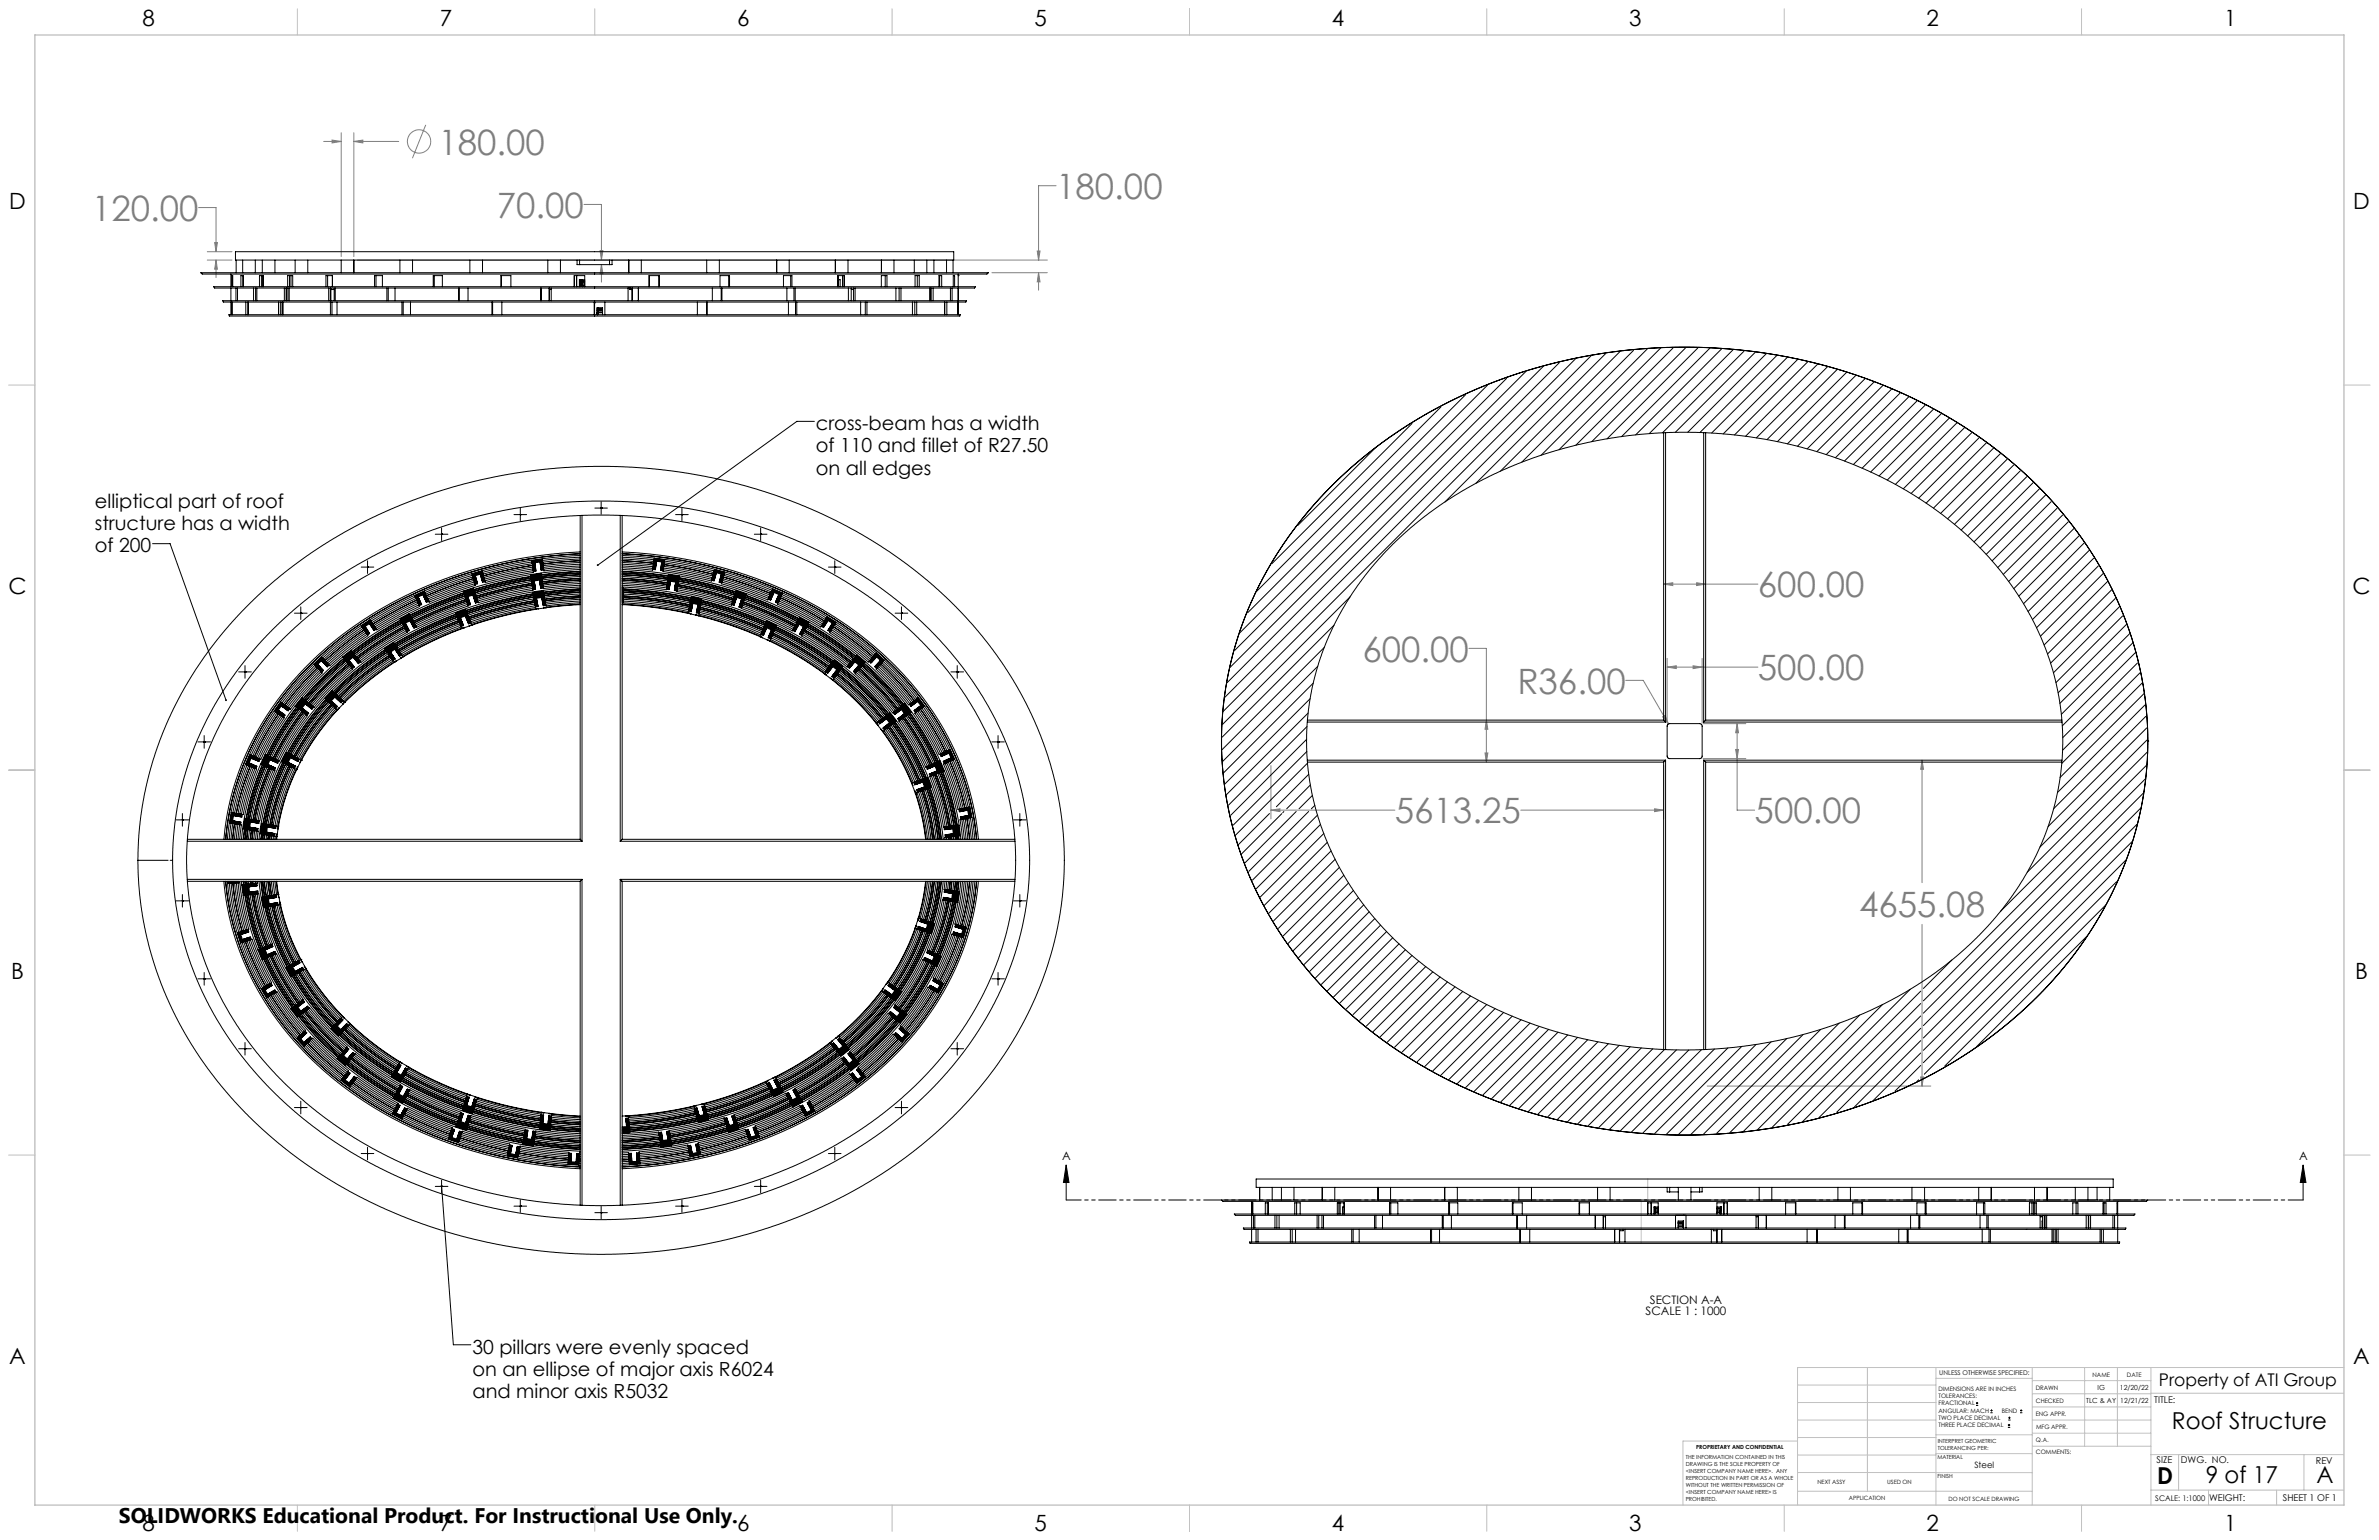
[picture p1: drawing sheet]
<svg xmlns="http://www.w3.org/2000/svg" width="864mm" height="559mm" viewBox="0 0 864 559" stroke-linecap="round" stroke-linejoin="round" font-family="sans-serif">
<defs><g id="words">
<g font-size="12.7" fill="#808080">
<text x="159.1" y="56.1">180.00</text>
<text x="383.4" y="72.2">180.00</text>
<text x="33.4" y="80.1">120.00</text>
<text x="180.3" y="79">70.00</text>
<text x="638.1" y="216.8">600.00</text>
<text x="494.6" y="240.1">600.00</text>
<text x="550.8" y="251.7">R36.00</text>
<text x="638.1" y="246.9">500.00</text>
<text x="506.3" y="298.8">5613.25</text>
<text x="636.9" y="298.8">500.00</text>
<text x="674.9" y="332.6">4655.08</text>
</g>
<g font-size="8.5">
<text x="788.4" y="518.4">Roof Structure</text>
<text x="783.1" y="538.4">D</text>
<text x="800.7" y="538.3">9 of 17</text>
<text x="840.9" y="538.3">A</text>
</g>
<g font-size="8.1">
<text x="51.7" y="9.3">8</text>
<text x="159.7" y="9.3">7</text>
<text x="267.6" y="9.3">6</text>
<text x="375.5" y="9.3">5</text>
<text x="483.5" y="9.3">4</text>
<text x="591.4" y="9.3">3</text>
<text x="699.4" y="9.3">2</text>
<text x="807.3" y="9.3">1</text>
<text x="3.3" y="76">D</text>
<text x="854.2" y="76">D</text>
<text x="3" y="215.7">C</text>
<text x="853.9" y="215.7">C</text>
<text x="4" y="355.4">B</text>
<text x="854.9" y="355.4">B</text>
<text x="3.3" y="495.1">A</text>
<text x="854.2" y="495.1">A</text>
<text x="51.7" y="555.4">8</text>
<text x="159.7" y="555.4">7</text>
<text x="267.6" y="555.4">6</text>
<text x="375.5" y="555.4">5</text>
<text x="483.5" y="555.4">4</text>
<text x="591.4" y="555.4">3</text>
<text x="699.4" y="555.4">2</text>
<text x="807.3" y="555.4">1</text>
</g>
<text font-size="7.7" x="43.2" y="552.5">SOLIDWORKS Educational Product. For Instructional Use Only.</text>
<g font-size="7.1">
<text x="296.2" y="156.1">cross-beam has a width</text>
<text x="296.2" y="164.2">of 110 and fillet of R27.50</text>
<text x="296.2" y="172.2">on all edges</text>
<text x="34.4" y="184.3">elliptical part of roof</text>
<text x="34.4" y="192.4">structure has a width</text>
<text x="34.4" y="200.5">of 200</text>
<text x="171.5" y="491.2">30 pillars were evenly spaced</text>
<text x="171.5" y="499.3">on an ellipse of major axis R6024</text>
<text x="171.5" y="507.4">and minor axis R5032</text>
</g>
<text font-size="6.3" x="783.7" y="502.8">Property of ATI Group</text>
<g font-size="4.2">
<text x="385.6" y="420.8">A</text>
<text x="834.6" y="420.8">A</text>
<text x="598.9" y="473.1">SECTION A-A</text>
<text x="597.4" y="477.3">SCALE 1 : 1000</text>
</g>
<g font-size="3.4">
<text x="782" y="508.9">TITLE:</text>
<text x="782.9" y="531">SIZE</text>
<text x="791.7" y="531">DWG. NO.</text>
<text x="840.7" y="531.1">REV</text>
<text x="801.9" y="544.7">WEIGHT:</text>
<text x="828.7" y="544.6">SHEET 1 OF 1</text>
</g>
<text font-size="3.2" x="716.7" y="532.7">Steel</text>
<text font-size="2.8" x="782.4" y="544.7">SCALE: 1:1000</text>
<g font-size="2.5">
<text x="757.3" y="509">TLC &amp; AY</text>
<text x="761.4" y="504.2">IG</text>
<text x="769.6" y="504.3">12/20/22</text>
<text x="769.7" y="509.1">12/21/22</text>
</g>
<text font-size="2.4" x="704" y="499.1">UNLESS OTHERWISE SPECIFIED:</text>
<g font-size="2.2">
<text x="759.6" y="499.5">NAME</text>
<text x="772.1" y="499.6">DATE</text>
<text x="703.7" y="504.7">DIMENSIONS ARE IN INCHES</text>
<text x="703.7" y="507.3">TOLERANCES:</text>
<text x="703.7" y="510">FRACTIONAL</text>
<text x="739" y="504.3">DRAWN</text>
<text x="739.1" y="509.2">CHECKED</text>
<text x="703.7" y="512.6">ANGULAR: MACH</text>
<text x="703.7" y="515.3">TWO PLACE DECIMAL</text>
<text x="726.7" y="512.6">BEND</text>
<text x="739" y="513.9">ENG APPR.</text>
<text x="703.7" y="517.9">THREE PLACE DECIMAL</text>
<text x="739.1" y="518.6">MFG APPR.</text>
<text x="739.1" y="523.3">Q.A.</text>
<text x="739.1" y="527.5">COMMENTS:</text>
</g>
<g font-size="2.1">
<text x="659.7" y="538.6">NEXT ASSY</text>
<text x="685.1" y="538.6">USED ON</text>
<text x="671.1" y="544.4">APPLICATION</text>
<text x="707.3" y="544.5">DO NOT SCALE DRAWING</text>
</g>
<g font-size="2">
<text x="615.7" y="525.8">PROPRIETARY AND CONFIDENTIAL</text>
<text x="703.4" y="523.5">INTERPRET GEOMETRIC</text>
<text x="703.4" y="526">TOLERANCING PER:</text>
<text x="612" y="529.4">THE INFORMATION CONTAINED IN THIS</text>
<text x="612" y="531.9">DRAWING IS THE SOLE PROPERTY OF</text>
<text x="703.3" y="529.6">MATERIAL</text>
<text x="612" y="534.5">&lt;INSERT COMPANY NAME HERE&gt;. ANY</text>
<text x="612" y="537">REPRODUCTION IN PART OR AS A WHOLE</text>
<text x="612" y="539.5">WITHOUT THE WRITTEN PERMISSION OF</text>
<text x="703.3" y="536.4">FINISH</text>
<text x="612" y="542">&lt;INSERT COMPANY NAME HERE&gt; IS</text>
<text x="612" y="544.6">PROHIBITED.</text>
</g>
</g></defs>
<g fill="none" stroke="#808080" stroke-width=".36">
<path d="M117.5 51.3h6.4M120.5 50.8l3.4 .5-3.4 .6zM123.9 48.2v44.9M128.4 51.3l3.3-.5v1.1zM128.4 48.2v44.9M128.4 51.3h16.3M154.6 45.3l-4.9 12.1M72.1 75.3h6.3v16M212 74.2h6.3v20.1M383.4 67.4h-6.4v27M75.2 94.4h9M75.2 91.3h9"/>
<path d="M77.9 88h1l-.5 3.3zM78.4 94.4l.5 3.3h-1zM78.4 94.4v6.3M129.7 94.4h250.5M217.8 90.9h1.1l-.6 3.4zM218.3 96v6.4M218.3 96l.6 3.3h-1.1zM360.1 99h20.1M376.5 91.1h1l-.5 3.3zM377 99l.5 3.3h-1zM377 99v6.3M603.9 211.9l3.3-.4v1z"/>
<path d="M603.9 211.9h34.2M615.9 211.5l3.3 .4-3.3 .6zM533.2 235.3h6.4v41.2M605.2 238.9v23.3M617.9 238.9v23.3M590.2 246.9h6.3l9.1 15.8M605.2 242.1l3.3-.5v1zM605.2 242.1h32.9M614.6 241.6l3.3 .5-3.3 .5zM461.4 277.8v19.3M539.1 273.2h1l-.5 3.3zM539.6 261.3l.5 3.3h-1z"/>
<path d="M603.6 260.1l.8-.5 1.2 3.1zM603.9 277.8v19.3M618.2 262.6h15.6M618.2 275.3h15.6M630.1 272h1l-.5 3.3zM630.6 262.6l.5 3.3h-1zM630.6 262.6v31.4h6.3M697.7 275.8v44.5M697.7 275.8l.6 3.4h-1.1zM461.4 294l3.2-.5v1zM461.4 294h44.9M552.1 294h51.8"/>
<path d="M600.6 293.5l3.3 .5-3.3 .5zM697.7 335.4v58.7M619.7 394.1h81.2M697.2 390.8h1.1l-.6 3.3z"/>
<circle cx="152.1" cy="51.3" r="4.2"/>
</g>
<g fill="none" stroke="#000" stroke-width=".36">
<path d="M295.6 152.9h-6.3l-72.3 52.2M55.4 197.3h6.3l20.4 56.8M158 193.9h4.6M160.3 193.9h.1M160.3 191.6v4.5M186.6 186.7h4.6M188.9 186.7h.1M188.9 184.4v4.6M215.9 184.4h4.6M218.2 184.4h.1M218.2 182.1v4.5M245.3 186.7h4.5"/>
<path d="M247.5 186.7h.1M247.5 184.4v4.6M273.8 193.9h4.6M276.1 193.9h.1M276.1 191.6v4.5M131.1 205.8h4.6M133.4 205.8h.1M133.4 203.5v4.6M300.7 205.8h4.6M303 205.8h.1M303 203.5v4.6M106.9 222.5h4.6"/>
<path d="M109.2 222.5h.1M109.2 220.2v4.6M324.9 222.5h4.6M327.2 222.5h.1M327.2 220.2v4.6M86.6 243.8h4.6M88.9 243.8h.1M88.9 241.5v4.6M345.2 243.8h4.6M347.5 243.8h.1M347.5 241.5v4.6M71.8 269.2h4.6"/>
<path d="M74.1 269.2h.1M74.1 266.9v4.6M360 269.2h4.6M362.3 269.2h.1M362.3 266.9v4.6M63.9 297.5h4.6M66.2 297.5h.1M66.2 295.2v4.6M367.9 297.5h4.6M370.2 297.5h.1M370.2 295.2v4.6M63.9 326.9h4.6"/>
<path d="M66.2 326.9h.1M66.2 324.6v4.5M367.9 326.9h4.6M370.2 326.9h.1M370.2 324.6v4.5M71.8 355.2h4.6M74.1 355.2h.1M74.1 352.9v4.6M360 355.2h4.6M362.3 355.2h.1M362.3 352.9v4.6M88.9 378.3v4.5"/>
<path d="M347.5 378.3v4.5M86.6 380.5h4.6M88.9 380.5h.1M109.2 399.6v4.6M327.2 399.6v4.6M345.2 380.5h4.6M347.5 380.5h.1M106.9 401.9h4.6M109.2 401.9h.1M131.1 418.6h4.6M133.4 418.6h.1M133.4 416.3v4.6"/>
<path d="M300.7 418.6h4.6M303 418.6h.1M303 416.3v4.6M324.9 401.9h4.6M327.2 401.9h.1M158 430.5h4.6M160.3 430.5h.1M160.3 428.2v4.6M160.3 430.3l4.3 57.7h6.3M186.6 437.7h4.6M188.9 437.7h.1M188.9 435.4v4.5"/>
<path d="M218.2 437.7v4.6M245.3 437.7h4.5M247.5 437.7h.1M247.5 435.4v4.5M273.8 430.5h4.6M276.1 430.5h.1M276.1 428.2v4.6M387 422.7l1.1 6.4h-2.1zM387 422.7v12.7M836 422.7l1.1 6.4h-2.1zM836 422.7v12.7M215.9 440h4.6"/>
<path d="M218.2 440h.1M717.3 510h.8M717.3 509.1h.8M717.7 508.7v.9M722.5 512.6h.8M722.5 511.8h.8M722.9 511.4v.8M728.9 517.9h.8M728.9 517.1h.8M729 515.3h.9M729 514.5h.9M729.3 516.7v.8"/>
<path d="M729.4 514v.9M733.3 512.6h.8M733.3 511.8h.8M733.7 511.4v.8"/>
</g>
<path d="M836.1 435.4h-449" fill="none" stroke="#000" stroke-width=".36" stroke-dasharray="6.3 1.3 1.3 1.3 1.3 1.3" stroke-dashoffset=".9"/>
<g fill="none" stroke="#c0c0c0" stroke-width=".36">
<path d="M108 3.2v9.5M215.9 3.2v9.5M323.8 3.2v9.5M431.8 3.2v9.5M539.7 3.2v9.5M647.7 3.2v9.5M755.6 3.2v9.5M3.1 139.7h9.6M850.9 139.7h9.5M3.1 279.4h9.6M850.9 279.4h9.5M3.1 419.1h9.6"/>
<path d="M850.9 419.1h9.5M595.8 435.4v15.8M598.1 427.8v7.6M677.9 496.2v44.9M702.8 496.2v49.9M737.7 496.2v49.9M756.7 496.2v28.6M768.6 496.2v28.6M780.8 496.2v49.9M850.9 496.2h-198.4v49.9M652.5 515.3h50.3M652.5 508.9h50.3"/>
<path d="M652.5 502.6h50.3M702.8 500.1h34.9M737.7 510.5h43.1M737.7 505.7h43.1M737.7 501h43.1M737.7 515.3h43.1M780.8 505.6h70.1M652.5 534.3l85.2 .1M652.5 528h50.3M652.5 521.6h50.3M652.5 522.9h-41.6v23.2M702.8 527.5h35"/>
<path d="M702.8 520.6h35M737.7 520h43.1M737.8 524.8h43M780.8 527.8h70.1M790.9 527.8v12.9M836.4 527.8v12.9M108 546.1v9.6M215.9 546.1v9.6M323.8 546.1v9.6M431.8 546.1v9.6M539.7 546.1v9.6M647.7 546.1v9.6"/>
<path d="M652.5 541.1h85.2M755.6 546.1v9.6M780.8 540.7h70.1M801.7 540.7v5.4M826.4 540.7v5.4"/>
</g>
<path d="M12.7 12.7h838.2v533.4h-838.2z" fill="none" stroke="#c0c0c0" stroke-width=".5"/>
<g fill="#000">
<path d="M160.1 430a.35 .35 0 0 0-.1 .6 .35 .35 0 0 0 .6-.1 .35 .35 0 0 0-.3-.5v.3zM81.9 253.8l-.1 .5 .4 .1-.1-.3 .1 .3 .1-.5zM216.8 204.8l-.1 .4 .3-.1-.3 .1a.34 .34 0 0 0 .5 .1 .34 .34 0 0 0 .1-.4 .34 .34 0 0 0-.5-.1z"/>
<path d="M836 422.7l1.1 6.4h-2.1zM387 422.7l1.1 6.4h-2.1z"/>
</g>
<path d="M539.6 261.3l.5 3.3h-1zM539.1 273.2h1l-.5 3.3zM603.9 211.9l3.3-.4v1zM615.9 211.5l3.3 .4-3.3 .6zM600.6 293.5l3.3 .5-3.3 .5zM461.4 294l3.2-.5v1zM697.2 390.8h1.1l-.6 3.3zM697.7 275.8l.6 3.4h-1.1zM605.2 242.1l3.3-.5v1zM614.6 241.6l3.3 .5-3.3 .5zM630.6 262.6l.5 3.3h-1zM630.1 272h1l-.5 3.3zM603.6 260.1l2 2.6-1.2-3.1zM78.4 94.4l.5 3.3h-1zM77.9 88h1l-.5 3.3zM376.5 91.1h1l-.5 3.3zM377 99l.5 3.3h-1zM120.5 50.8l3.4 .5-3.4 .6zM128.4 51.3l3.3-.5v1.1zM217.8 90.9h1.1l-.6 3.4zM218.3 96l.6 3.3h-1.1z" fill="#808080"/>
<g fill="none" stroke="#000" stroke-width=".36">
<path d="M83.8 99.4v4.6M85.5 91.3h260.7v3.1h-260.7zM85.7 94.4v4.6M88.1 94.4v4.6M92.7 94.4v4.6M95.2 94.4v4.6M99.8 94.4v4.6M107.1 94.4v4.6M111.7 94.4v4.6M123.9 94.4v4.6M128.4 94.4v4.6M145.2 94.4v4.6"/>
<path d="M149.8 94.4v4.6M170.6 94.4v4.6M175.2 94.4v4.6M198.9 94.4v4.6M203.4 94.4v4.6M209.5 94.4v1.6h.9M210.4 94.4v1.6M210.4 96h10.9M215.8 99h-142.9l.5 .4h142.4M215.8 99h143l-.6 .4h-142.4M215.8 99v.4M221.3 94.4v1.6"/>
<path d="M222.2 94.4v1.6h-.9M228.2 94.4v4.6M232.8 94.4v4.6M256.5 94.4v4.6M261.1 94.4v4.6M281.9 94.4v4.6M286.5 94.4v4.6M303.2 94.4v4.6M307.8 94.4v4.6M320 94.4v4.6M324.5 94.4v4.6M331.9 94.4v4.6"/>
<path d="M336.4 94.4v4.6M339 94.4v4.6M343.6 94.4v4.6M346 94.4v4.6M347.8 99.4v4.6M83.8 104.5v4.6M83.8 109.6v4.6M84.1 109.6v4.6M84.2 104v-4h.3v4M84.3 109.6v4.6M85.7 104.5v4.6M86.2 104.5v4.6"/>
<path d="M87.5 104v-4h.8v4M88.2 100v4M89.2 109.6v4.6M90 109.6v4.6M90.2 109.6v4.6M92 104.5v4.6M92.8 104.5v4.6M93.2 104.5v4.6M94.2 104v-4h1.3v4M94.9 100v4M101.1 109.6v4.6M101.8 109.6v4.6"/>
<path d="M102.4 109.6v4.6M102.6 109.6v4.6M102.8 109.6v4.6M103.2 104.5v4.6M103.9 104.5v4.6M104 104.5v4.6M104.4 104v-4h1.9v4M104.5 104.5v4.6M105 104.5v4.6M105.1 100v4M105.6 100v4M118.3 104v-4h2.4v4"/>
<path d="M118.9 100v4M119.3 104.5v4.6M119.9 104.5v4.6M119.9 109.6v4.6M120.1 105.1h1.2M120.1 104.5v4.6M120.5 109.6v4.6M120.6 100v4M121.3 104.5v4.6M121.7 104.5v4.6M122.3 109.6v4.6M136 104v-4h2.8v4"/>
<path d="M136.5 100v4M140.4 104.5v4.6M140.9 104.5v4.6M143.4 104.5v4.6M145.9 109.6v4.6M146.4 109.6v4.6M149 109.6v4.6M157.3 104v-4h3.3v4M157.7 100v4M166.4 104.5v4.6M166.8 104.5v4.6M169.9 104.5v4.6"/>
<path d="M178.6 109.6v4.6M178.8 109.6v4.6M181.8 104v-4h3.7v4M182 100v4M182.2 109.6v4.6M196.3 104.5v4.6M196.5 104.5v4.6M199.3 104.5v4.6M199.5 105.1h.6M199.5 104.5v4.6M200.1 104.5v4.6M208.5 104v-4h3.8v4"/>
<path d="M209.3 100v4M210.4 101.5l.1 .7M210.4 101.5h.1M210.5 101.7h.1M210.5 102h.1M210.5 102h1.7h-.8M210.5 101.7h.8M210.5 101.5h.8M210.5 102.4h.1M210.5 102.7h.1M210.5 102.7h.9M210.5 102.4h.9"/>
<path d="M210.5 102.2h.9M210.5 102.2l.1 1.8M210.5 102.9h.1M210.5 103.1h.1M210.5 103.4h.1M210.5 103.4h1M210.5 103.1h1M210.5 102.9h1M210.5 103.6h.1M210.6 103.8h.1M210.6 103.8h.9M211.3 101.5v.2"/>
<path d="M211.3 101.5l.1 1.2M211.3 102h.1M211.4 102l.1 1.8M211.4 102.5h.1M211.5 102.5h.7M211.5 103h.1M211.5 103h.7M211.6 103.5h.6M211.6 103.5l-1 .1M211.6 103.5v.5M212.2 101.5h-1.9v2.5M215.8 109.6v4.6"/>
<path d="M215.8 104h-138.3l.4 .5h137.9M215.8 104h138.4l-.4 .5h-138M215.8 109.1h-135l.3 .5h134.7M215.8 109.1h135.1l-.3 .5h-134.8M215.8 114.2h-132.7l.2 .5h132.5M215.8 114.2h132.8l-.2 .5h-132.6M215.8 104v.5M215.8 109.1v.5M215.8 114.2v.5M215.9 109.6l-.1 .5M216.8 114.2v-2.5h1.9v2.5M216.8 111.7h.1"/>
<path d="M216.8 111.9h.1M216.8 112.1h.1M216.8 112.4h.1M216.8 112.6h.1M216.8 112.8h.1M216.8 113.1h.1M216.8 113.3h.1M216.8 113.5h.1M216.8 113.7h.1M216.8 114h.1M216.8 113.5h1.9M216.8 113.2h1.9"/>
<path d="M216.8 112.7h1.9M216.8 112.6h1.9M216.8 112.1h1.9zM219.6 109.6v4.6M228.5 104.5h.1M228.6 105.1v-.6h-.6v4.6M228.6 105.1h.8M228.7 104.5l-.1 .6M229.4 104.5v4.6M229.5 104.5v4.6M231.7 104.5v4.6M231.8 104.5v4.6"/>
<path d="M235.6 104v-4h3.7v4M235.7 100v4M239.2 100v4M253.2 109.6v4.6M256.5 109.6v4.6M256.8 109.6v4.6M258.6 104.5v4.6M261.4 104v-4h3.4v4M261.8 104.5v4.6M262.1 104.5v4.6M264.5 100v4M284.4 104v-4h3.1v4"/>
<path d="M285.6 104.5v4.6M286.2 109.6v4.6M287 100v4M288.2 104.5v4.6M288.7 104.5v4.6M288.8 109.6v4.6M289.2 109.6v4.6M304 104v-4h2.6v4M304.4 101.5h.6v2.5M304.4 100v4M305.9 100v4M306 100v4"/>
<path d="M308 104.5v4.6M309 105.1h.8M309 104.5v4.6M309.8 104.5v4.6M310.4 104.5v4.6M312.4 109.6v4.6M314.1 109.6v4.6M314.7 109.6v4.6M319.9 104v-4h2.1v4M321.3 100v4M325.2 104.5v4.6M326.4 104.5v4.6"/>
<path d="M327.1 104.5v4.6M331.2 109.6v4.6M332.1 109.6v4.6M332.2 104v-4h1.5v4M332.8 109.6v4.6M333 100v4M337.5 104.5v4.6M337.7 104.5v4.6M338 104.5v4.6M338.7 104.5v4.6M340.9 104v-4h.9v4M341.1 100v4"/>
<path d="M342.9 109.6v4.6M343 109.6v4.6M343.7 109.6v4.6M345 104.5v4.6M345.6 104.5v4.6M346 104v-4h.5v4M347.7 109.6v4.6M347.8 109.6v4.6M347.8 100h.1M347.8 104.5v4.6M540 139.7l-90.1 90.1M546.9 137.3l-98.7 98.7"/>
<path d="M553.8 134.9l-107.3 107.2M560.3 132.9l-114.9 114.9M566.1 131.6l-121.4 121.4M571.9 130.3l-127.9 127.9M577.7 129l-53.2 53.1M582.9 128.3l-47.2 47.1M587.9 127.7l-43.2 43.3M593 127.1l-40.6 40.6M598 126.6l-38.6 38.6M602.8 126.3l-36.9 36.9M607.3 126.3l-35.3 35.3M611.8 126.3l-34 34"/>
<path d="M616.3 126.3l-32.9 32.9M620.8 126.3l-32.2 32.1M625 126.6l-31.2 31.2M629.1 127l-30.4 30.3M633.1 127.4l-29.6 29.7M637.2 127.8l-29 29.1M641.3 128.2l-28.6 28.6M645 129l-27.9 28M648.7 129.8l-27.4 27.3M652.5 130.5l-27 26.9M656.2 131.3l-26.6 26.5M659.9 132l-26.2 26.3"/>
<path d="M663.4 133.1l-25.8 25.8M666.8 134.2l-25.4 25.3M670.2 135.2l-25 25.1M673.6 136.3l-24.7 24.7M677.1 137.4l-24.6 24.5M680.4 138.5l-24.4 24.4M683.5 139.9l-24 24M512.6 153.7l-50.9 50.8M523 147.7l-66.9 66.9M531.9 143.3l-79 79.1M603.9 157v104.3M604.6 157v105"/>
<path d="M618.5 157v105M619.2 157v104.3M686.6 141.2l-23.7 23.8M689.8 142.6l-23.5 23.5M693 143.9l-23.4 23.4M696 145.4l-23.2 23.2M698.9 147l-22.9 22.9M701.8 148.5l-22.7 22.8M704.7 150.1l-22.6 22.6M707.6 151.7l-22.5 22.5M710.5 153.4l-22.5 22.4M713.1 155.2l-22.2 22.2"/>
<path d="M715.8 157l-22.1 22.1M718.5 158.8l-22 22M482.3 177.4l10.2-9.5 11.1-8.6 8.4-5.6 5-3 12.3-6.5 12.9-5.5 12.9-4.4 15.8-4.1 15-2.6 14.9-1.3 14.9-.3 14.6 .9 15.2 2 15.5 3.4 13.5 4 13.4 5.2 12.7 6.1 11.9 7 11.4 7.9 7.1 5.7 6 5.4 9.4 9.9 8.8 11.1 7.1 11 5 9.4 2.6 5.8 2.9 7.6 3.6 12.5 2.4 13.3 .8 11.5-.3 12.6-1.4 11.5-1.5 7.5-1.8 6.4-1.9 6.1-3 7.6-5.4 11.4-3.2 5.5-5.2 8-5.6 7.4-4.5 5.3-4.3 4.7-7.8 7.5-6.2 5.3-6.5 5-11.9 7.9-8 4.5-7.8 4-8.9 3.9-8.3 3.1-9.9 3.2-7 1.9-9.4 2.1-7.5 1.4-8.6 1.1-9.6 .9-8.5 .3h-9.6l-18.1-1.3-9-1.3-10.6-2.1-6.9-1.7-9.4-2.8-7.3-2.5-8.9-3.5-14.4-7-5.7-3.2-8.8-5.5-7.2-5.2-6.8-5.5-5.7-5-5.8-5.8-6-6.5-4.1-5.1-4.2-5.6-4.5-6.8-3.4-5.9-4.3-8.6-2.7-6.3-2.5-7-2.7-9.1-1.7-8.1-1-6.9-.8-8.8-.1-8.5 .4-6.5 .7-7.3 1.3-7.6 1.9-8.1 2.4-7.7 2.8-7.5 3.3-7.3 6.8-12.2 7.7-11.3 4.3-5.2zM482.9 176.8l11.3-10.3 10.4-8 5.9-3.9 8-4.8 12.1-6.2 14.5-6.1 12.9-4.1 14.2-3.5 14.7-2.4 14.9-1.3 15-.2 14.5 .9 14.7 2.1 14.6 3.2 15.2 4.6 13.8 5.5 12.6 6.1 13 7.9 11.6 8.5 6.1 5.1 6.4 6 8.4 9.1 8.4 10.9 4.3 6.5 3 5 5.3 10.7 4.6 11.7 3.2 11.1 1.6 8.2 .8 5.6 .8 11.8-.1 6.4-.4 7.3-1.9 13-3.4 13-4.7 12.6-5.1 10.3-3.8 6.6-4 6-4.5 6.1-4.9 6-4.8 5.3-6.7 6.6-5.9 5.2-7.5 5.9-6.4 4.4-7.3 4.7-8.5 4.7-8.3 4.1-7.1 3.1-9.1 3.4-7.7 2.5-9.8 2.7-16 3.2-10.6 1.3-9.2 .7-15.5 .2-12-.6-7.6-.8-7.5-1.1-9.6-1.9-9.4-2.3-7-2-8.3-2.8-8.9-3.5-7.9-3.6-7.2-3.7-5.8-3.3-8.1-5.1-5.8-4.1-7.3-5.7-7.2-6.4-5.6-5.5-4.6-4.9-6.2-7.7-5.4-7.5-3.7-5.9-3.1-5.6-3.7-7.6-2.6-5.9-2.7-7.8-2.4-8.3-1.6-7.5-.9-6.1-.8-8.8-.2-8.9 .4-7.5 .7-6.9 1.5-8.8 1.9-7.8 2-6.5 3.4-8.9 2.2-4.9 4.2-8.2 4.2-6.9 7.8-11.1 4.4-5.3zM499.2 162.6l-28 28M721.1 160.6l-21.9 22M723.8 162.5l-21.9 21.9M726.2 164.6l-21.7 21.7M728.6 166.7l-21.6 21.5M731 168.8l-21.5 21.5M733.4 170.9l-21.5 21.4M735.8 173l-21.5 21.5"/>
<path d="M738.2 175l-21.6 21.6M740.5 177.2l-21.7 21.7M742.6 179.6l-21.6 21.6M210.6 187v117.6M211.3 187v118.3M225.1 187v118.3M225.8 187v117.6M505.4 197.7l8.1-7.4 9.1-6.9 10-6.3 10.1-5.2 9.7-4.2 12.3-4.2 11.8-3 13.2-2.2 12.6-1.2 13.3-.2 12.6 .8 12.8 1.7 11 2.4 9.8 2.8 11.3 4.1 10.4 4.7 8.5 4.6 9.6 6.2 10.8 8.6 7.3 6.9 7.1 8.2 5.7 7.9 5.2 8.8 4.1 8.9 3.4 9.9 2.2 9.6 1.2 10.1 .1 9.5-.9 10.1-1.8 8.9-3 9.7-4 9.4-6.2 10.9-4.2 6.1-4.3 5.3-8.8 9.3-10.3 8.7-9.3 6.5-6.6 3.9-5.8 3.1-12.6 5.6-15 4.9-13.2 3.1-15.7 2.2-9.3 .6-7.8 .1-15.3-.8-15.3-2.3-14.6-3.6-13-4.4-11.6-5.2-11.3-6.2-6.5-4.3-5.6-4.1-5.6-4.6-5.1-4.7-8.3-9-7.2-9.9-3.5-5.7-3.2-6-4.1-10.1-2.1-6.7-1.5-6-1.2-7.6-.5-5.8 .1-11.3 1.3-10.5 2.8-11.5 4-10.4 2.4-4.9 3.8-6.8 6.9-10 4.8-5.7zM744.6 182l-21.4 21.5M746.7 184.5l-21.5 21.5M748.7 186.9l-21.5 21.5M750.8 189.3l-21.6 21.7"/>
<path d="M752.9 191.8l-21.9 21.8M754.9 194.2l-22.1 22.1M756.6 197l-22 22.1M758.3 199.8l-22.1 22.1M91.2 218.5l10.9-9.8 10.8-8 12.1-7.6 12.6-6.4 12.4-5.2 14.6-4.9 9.4-2.4 7.3-1.5 13.7-2.1 14.3-1.2h16.8l13.8 1 15.5 2.4 12.5 2.8 14 4.2 14.9 6 13.6 6.7 12.3 7.6 11.1 8.2 9.8 8.6 9.7 10.1 8.5 10.8 7.6 11.7 2.9 5.3 3.5 7.5 4.5 11.8 3.5 13.1 1.9 12.2 .5 6.1 .2 8.3-.8 11.8-2.2 13.4-3.2 11.6-4.3 11.2-5.8 11.9-4.3 7-3.9 5.8-4.3 5.6-5.8 7-6.2 6.5-6 5.6-5.1 4.3-7.2 5.5-6.9 4.8-7.3 4.4-7 3.9-7.7 3.8-6.4 2.8-9.1 3.5-9.9 3.2-9.3 2.4-8.5 1.9-8.6 1.4-7.3 .9-9.9 .8-16.5 .3-11.4-.7-7.4-.7-7.9-1.2-9.1-1.7-8.8-2.1-9.9-2.9-8.7-3-9.2-3.8-13.7-6.8-8.5-5-7.7-5.1-6.7-5-6-5-5.8-5.3-6.7-6.9-5.1-5.9-4.8-6.2-4.5-6.4-3.7-6.1-3.6-6.7-3.4-7.2-2.9-7.5-2.1-6.3-2-7.3-1.6-8.1-1-7.3-.6-8.4v-8.3l.5-7.7 1-8 1.4-7.1 2.2-8.4 1.9-5.9 2.2-5.8 3.6-7.9 3.1-6.1 4.9-8.1 4.9-7.1 4.3-5.6 4.6-5.4zM150.5 216l.3 .6M150.8 216.6l-8.7 4.4-7.4 4.4M150.8 216.6l.5 1.1-8.2 4.2-7.7 4.5M151 217.2l-7.9 4-8.1 4.7M151.3 217.8l.3 .5M151.6 218.3l-7.2 3.6-9.5 5.5M151.6 218.3l.2 .6"/>
<path d="M151.8 218.9l-7.4 3.7-8.3 4.9M151.8 216.6l.1 .3M151.8 218.9l.2 .6M151.9 216.9l-.8 .3M151.9 216.9l.1 .2M152 217.1l-.8 .4M152 219.5l-7.4 3.7-8.2 4.8M152 219.5l.3 .6-7.7 3.8-7.8 4.7-1.8-2.7M152 217.1l.3 .5M152.2 217.3l-9.7 5-7.9 4.7M152.3 217.6l-.9 .4M152.3 217.6l.1 .3"/>
<path d="M152.4 217.9l-.9 .4M152.4 217.9l.1 .2M152.5 218.1l-.9 .4M152.5 218.1l.2 .5M152.6 218.4l-.9 .4M152.7 218.6l-.8 .4M152.7 218.6l.1 .3M152.8 218.9l-.8 .4M152.8 218.9l.1 .2M152.9 219.1l-.8 .4M152.9 219.1l.2 .3-.9 .4M153.5 215.8l.2 .3"/>
<path d="M153.7 216.1l.3 .7M154 214.5l.2 .5M154 216.8l.1 .3M154.1 214.7l-3.5 1.5M154.1 217.1l.3 .7M154.2 214.9l-3.5 1.6M154.2 215l.3 .6M154.3 215.2l-3.5 1.5M154.4 215.4l-3.4 1.6M154.4 217.8l.2 .3M154.5 215.6l.3 .6M154.5 215.7l-.8 .4"/>
<path d="M154.6 218.1l.1 .3M154.7 215.9l-.9 .4M154.8 216.2l.2 .6M154.9 216.4l-.9 .4M155 216.7l-.9 .4M155 216.8l.3 .5M155.1 217l-.9 .3M155.2 217.2l-.9 .4M155.3 217.3l.2 .6M155.3 217.5l-.9 .3M155.4 217.7l-.8 .4M155.5 218l-.8 .4"/>
<path d="M155.7 218.2l-.9 .4-.1-.2M168.2 214.5l.2 .6-10.8 4-8.8 4.1-.3-.6M168.4 215.2l.2 .5-9.7 3.6-9.8 4.4-.2-.4M168.6 215.7l.2 .6M168.8 216.3l-8.6 3.1-10.8 4.9M168.8 216.3l.1 .6M168.9 216.9l-10.9 4.1-8.3 3.9M168.9 216.9l.3 .6-10.3 3.8-8.9 4.1-.3-.5M169.2 217.6l.2 .5M169.4 218.1l-8.5 3.1-10.6 4.8-.2-.5M169.4 218.1l.1 .6M169.5 218.7l-10.1 3.8-8.8 4.1"/>
<path d="M169.5 218.7l.5 1.2-10.1 3.7-8.7 4.1-.3-.6M169.8 219.3l-8 2.9-10.9 4.9M169.9 216.5v.3M169.9 216.8l-.9 .3M169.9 216.8l.1 .2M170 217l-.9 .3M170 217l.1 .3M170.1 217.3l-10 3.7-10.9 5M170.1 217.3l.1 .3M170.2 217.6l-.9 .3M170.2 217.6l.1 .2M170.3 217.8l-9.6 3.5-11.2 5.2"/>
<path d="M170.3 217.8l.1 .3M170.4 218.1l-.9 .3M170.4 218.1l.1 .3M170.5 218.4l-1 .3M170.5 218.4v.2M170.5 218.6l-.8 .3M170.5 218.6l.1 .3M170.6 218.9l-.9 .3M170.6 218.9l.1 .2M170.7 219.1l-.9 .4M170.7 219.1l.1 .3-.9 .3M171.3 208.1l.2 .6"/>
<path d="M171.5 208.7l-8.9 3-8.4 3.3M171.5 208.7l.2 .7M171.7 209.4l-8.1 2.6-9.1 3.6M171.7 209.4l.3 1.2M171.7 215.9v.3M171.7 216.2l.1 .3M171.8 210l-8 2.6-9 3.6M171.8 216.5l.1 .2M171.9 213.5l-3.7 1.2M171.9 216.7l.1 .3M171.9 213.8l-3.6 1.1M172 210.6l-8.3 2.7-8.7 3.5"/>
<path d="M172 210.6l.2 .6M172 217l.1 .2M172.1 217.2l.1 .3M172.1 214.3l-3.6 1.2M172.2 211.2l-9.4 3.1-7.5 3M172.2 211.2l.2 .6M172.2 217.5l.1 .3M172.2 214.6l.2 .5M172.3 217.8l.1 .3M172.3 214.8l-3.6 1.2M172.4 211.8l-7.6 2.4-9.3 3.7M172.4 211.8l.1 .6-8.9 3-7.8 3.1-.3-.6"/>
<path d="M172.4 218.1v.2M172.4 215.1l.2 .6M172.4 218.3l.1 .3M172.5 215.4l-3.7 1.1M172.5 218.6l.1 .3 .9-.3M172.5 208.9l.2 .5M172.6 215.7l-3.7 1.1M172.6 209.2l-.9 .2M172.6 215.9l-.9 .3M172.7 209.4l-.9 .3M172.7 209.4l.1 .3M172.8 209.7l-10 3.2-8.9 3.7"/>
<path d="M172.8 216.2l-1 .3M172.8 209.7l.1 .6M172.8 210l-.9 .3M172.9 210.3l-.9 .2M172.9 210.3l.1 .2M172.9 216.7l-.9 .3M173 210.5l-1 .3M173 210.5l.1 .3M173 217l.2 .5M173.1 210.8l-.9 .2M173.1 210.8v.2M173.1 217.2l-.9 .3"/>
<path d="M173.1 211l-.9 .3M173.1 211l.2 .6M173.2 217.5l-.9 .3M173.2 211.3l-.9 .3M173.3 211.6l-.9 .2M173.3 211.6l.1 .2-1 .3M173.3 217.8l-.9 .3M173.4 218.1l-1 .2M173.5 218.3l-1 .3M174.3 208.4l.1 .2M174.4 208.6l.2 .6M174.6 209.2l.1 .2"/>
<path d="M174.7 209.4v.3M174.7 209.7l.1 .3M174.8 210l.1 .3M174.9 210.3l.1 .2M175 207.1l.2 .6M175 210.5v.3M175 207.3l-3.6 1.1M175 210.8l.2 .5 .9-.2M175.1 207.6l-3.7 1M175.2 207.7l.3 1.2M175.2 207.9l-3.6 1M175.3 208.1l-3.7 1.1"/>
<path d="M175.4 208.4l-1 .2M175.4 208.7l-.9 .2M175.5 208.9l.2 .7M175.6 209.2l-.9 .2M175.6 209.5l-.9 .2M175.7 209.6l.2 .5M175.7 209.7l-.9 .3M175.8 210l-.9 .3M175.9 210.1l.1 .6M175.9 210.3l-.9 .2M176 210.5l-1 .3M176 210.8l-.9 .3"/>
<path d="M192.6 208.5l.1 .6-9.5 1.8-11.2 3-.2-.6M192.7 209.3l.1 .5-10.8 2-9.8 2.7-.2-.4M192.8 209.8l.1 .6M192.9 210.4l-9.4 1.8-11.1 2.9M192.9 210.4l.1 .6M193 211l-11.1 2.2-9.3 2.5M193 211l.1 .6-9.7 1.9-10.6 2.8-.2-.6M193.1 203.3l.1 1.2M193.1 211.8l.1 .5M193.1 203.9l-9.6 1.8-8.3 2M193.2 204.5l-8.8 1.6-9.1 2.2M193.2 212.3l-10.6 2-9.6 2.6-.2-.5"/>
<path d="M193.2 204.5l.1 .7M193.2 212.3l.1 .6M193.3 212.9l-9.6 1.8-10.5 2.8M193.3 212.9l.2 1.2-9.1 1.8-10.8 2.8-.4-1.2M193.3 205.2l-9.2 1.6-8.6 2.1M193.3 205.2l.1 .6M193.4 205.8l-8.4 1.5-9.3 2.3M193.4 213.5l-10.4 2-9.6 2.6M193.4 205.8l.1 .6M193.5 206.4l-9.1 1.7-8.5 2M193.5 206.4l.1 1.3-10 1.9-7.4 1.8-.2-.7M193.5 215.6l.1 .4"/>
<path d="M193.6 207l-9.5 1.8-8.1 1.9M193.6 216l-11.4 2.3-12.8 3.8-.2-.4M193.6 216.1l.1 .6M193.7 216.7l-12.1 2.4-12 3.6M193.7 216.7l.1 .6M193.8 217.3l-11.3 2.3-12.6 3.7M193.8 217.3l.1 .6-11.6 2.4-12.2 3.5-.2-.5M193.9 210.8l.1 .3M194 218.1l.1 .4-12.5 2.6-11.3 3.3-.2-.4M194 211.1l-1 .1M194 211.1l.1 .5M194 211.3l-.9 .2"/>
<path d="M194.1 211.6l-11.4 2.2-10.8 2.9M194.1 211.6v.3M194.1 218.6l.1 .6M194.1 211.9l-.9 .2M194.1 211.9l.1 .3M194.1 204.2l.1 .6M194.2 204.5l-.9 .1M194.2 212.2l-11.7 2.2-10.4 2.8M194.2 219.2l-11.6 2.3-12 3.5M194.2 212.2l.1 .8M194.2 219.2l.1 .6M194.2 204.8l-.9 .1"/>
<path d="M194.2 212.4l-.9 .2M194.2 204.8l.1 .2M194.2 212.7l-.9 .2M194.3 205l-11.1 2-8.6 2.2M194.3 213l-.9 .1M194.3 205v.6M194.3 213v.3M194.3 205.3l-.9 .2M194.3 219.8l-11.9 2.4-11.6 3.4M194.3 219.8l.1 .6-11.1 2.2-12.3 3.6-.2-.6M194.3 205.6l-.9 .1M194.3 213.3l-.9 .1"/>
<path d="M194.3 213.3l.1 .5-.9 .2M194.3 205.6l.1 .2M194.4 205.8l-1 .2M194.4 205.8l.2 1.5-1 .1M194.4 213.5l-1 .2M194.4 206.1l-.9 .2M194.5 206.4l-1 .2M194.5 206.7l-1 .1M194.5 207l-.9 .1M194.7 217.1l.1 .2M194.8 217.3l-.9 .2M194.8 217.3v.3"/>
<path d="M194.8 217.6l-.9 .2M194.8 217.6l.1 .3M194.9 217.9l-6.7 1.2-7.5 1.7-11.5 3.5M194.9 217.9v.3M194.9 218.2l-.9 .1M194.9 218.2l.1 .2M195 218.4l-12.5 2.5-13.1 3.9M195 218.4l.1 .3M195.1 218.7l-1 .2M195.1 218.7v.3M195.1 219l-.9 .1M195.1 219l.1 .3"/>
<path d="M195.2 219.3l-1 .1M195.2 219.3v.2M195.2 219.5l-.9 .2M195.2 219.5l.1 .3M195.3 219.8l-1 .2M195.3 219.8v.3l-.9 .1M195.8 210.5l.1 .6M195.9 211.1l.1 .2M196 211.3v.3M196 211.6l.1 .8M196 203.9l.1 .6M196.1 204.5v.3"/>
<path d="M196.1 212.4l.1 .3M196.1 204.8l.2 1.4M196.2 212.7v.3M196.2 213l.1 .3M196.3 213.3v.2l.9-.1M196.3 206.2l.1 .2M196.4 206.4v.3M196.4 206.7l.1 .3 .9-.1M196.4 208.2l-3.7 .5M196.5 208.5l-3.8 .5M196.5 209l-3.7 .6M196.6 209.3l.1 .5"/>
<path d="M196.6 209.6l-3.7 .5M196.6 216.8l.1 .3M196.7 209.8l13.9-1.2-12.2 1-11.9 1.9-10.7 2.6-12 3.9-9.6 4-12.3 6.4-10 6.5-8.7 6.9-6.8 6.6-5.7 6.3-5.7 7.6-4.2 6.7-4.5 9.1-3.3 9.1-2.2 8.8-1.2 8.6 .4-3.6M196.7 209.8l.1 .6M196.7 217.1v.2M196.7 210.1l-3.7 .5M196.7 217.3l.1 .3M196.8 210.4l-3.8 .5M196.8 217.6v.3M196.8 210.6l-.9 .2M196.8 203l-3.7 .5M196.8 210.9l-.9 .2"/>
<path d="M196.8 202.7l.2 1.3M196.8 217.9l.1 .3M196.9 203.3l-3.8 .5M196.9 218.2l.1 .2M197 203.5l-3.8 .6M197 211.5l-1 .1M197 218.4v.3M197 203.8l-3.8 .5M197 204l.1 .6M197 211.8l.1 .5M197 218.7l.1 .3M197 204.1l-.9 .1"/>
<path d="M197 212l-.9 .2M197.1 204.4l-1 .1M197.1 212.3l-1 .1M197.1 212.3l.1 .6M197.1 219v.3M197.1 204.6l13.5-1.2-14.5 1.4M197.1 212.6l-.9 .1M197.1 204.6l.1 .7M197.1 219.3l.1 .2M197.1 204.9l-.9 .1M197.2 205.2l-1 .1M197.2 212.9l-1 .1"/>
<path d="M197.2 219.5v.3l1-.1M197.2 205.3l.1 .6M197.2 205.5l-.9 .1M197.2 213.1l-.9 .2M197.2 214.7l-3.8 .6M197.2 205.7l-.9 .2M197.3 206l-1 .2M197.3 205.9l.1 1.3 13.2-1.2M197.3 206.3l-.9 .1M197.3 215.3l-3.8 .6M197.4 215.6l.1 .5M197.4 215.8l-3.8 .6"/>
<path d="M197.5 216.1l13.1-1.2-11.8 1-10.3 1.7-10.6 2.5-11.6 3.7-10.5 4.4-11.1 5.9-7.8 5-8.7 6.8-7.5 7.1-5.3 6-5.3 7.1-4.2 6.8-4.1 8.5-2.6 7-2 7.9-1.2 8.3 .1-1.8M197.5 216.1l.2 1.3 12.9-1.2M197.5 216.4l-3.8 .6M197.6 217l-.9 .1M197.7 217.2l-1 .1M197.7 217.5l.1 .5 12.8-1.2-13.7 1.4M197.8 217.8l-1 .1M197.8 218.1l.1 .5M197.9 218.3l-.9 .1M197.9 218.6l-.9 .1M197.9 218.6l.1 .7M198 218.9l-.9 .1"/>
<path d="M198 219.1l-.9 .2M198.1 219.4l-.9 .1M210.6 200.3l-12.5 1-10.8 1.7-10.5 2.3-13.3 4-10.9 4.3-10.7 5.3-9.3 5.5-10.6 7.7-8.9 7.8-7.5 8-7.2 9.4-5.5 8.9-4.9 10.4-3.3 9.5-2.2 9.3-1.2 9.2M210.6 201.5l-13.3 1.2-10.2 1.6-11.9 2.7-11.2 3.5-10.2 4-11.7 5.7-11.6 7.2-8.5 6.3-8.5 7.6-7.6 8.2-6.4 8.5-4.8 7.6-4.7 9.5-3.6 9.6-2.5 10.3-1.3 9.6M210.6 202.2l-13.7 1.2M210.6 202.8l-13.6 1.2M210.6 204.1l-13.4 1.2M210.6 204.7l-13.3 1.2M210.6 205.4l-14.2 1.3M210.6 206.6l-13.5 1.2-9.9 1.6-11 2.6-11.2 3.5-11.5 4.7-8.6 4.3-9.8 5.9-8.6 6.2-7.4 6.4-6.7 6.8-7.6 9.4-5.3 8.3-5 10-3.1 8.4-2.4 9.4-1.3 9.3M210.6 207.3l-14.1 1.3-.1-.7M210.6 207.4l-12.7 1.1-11.6 1.9-11.2 2.7-9.8 3.2-10.4 4.2-9.8 4.8-10.5 6.4-9 6.7-8.8 7.9-6.6 7.2-6.1 8.2-5 8.2-3.9 8.1-3.3 8.8-2.2 9-1.3 8.8"/>
<path d="M210.6 207.9l-14 1.3-.1-.5M210.6 208l-10.7 .8-11.4 1.8-11.2 2.5-11 3.4-11.5 4.6-9.4 4.7-9.1 5.4-9.7 7-7.5 6.6-6.5 6.8-6.3 7.9-5.8 9-4.4 8.7-3.2 8.6-2.4 8.7-1.5 10.1M210.6 209.2l-13.8 1.2M210.6 209.8l-13.7 1.3-.1-.7M210.6 209.9l-6.7 .5-7.9 .9M210.6 210.5l-13.6 1.2-.1-.5M210.6 210.5l-14.6 1.4M210.6 211.1l-13.5 1.2M210.6 211.7l-13.4 1.2M210.6 212.4l-13.3 1.2-.1-.7M210.6 213l-10.5 .9-10.5 1.5-12.6 3-9.6 3-9.4 3.7-8.4 4.1-9.6 5.6-7.8 5.4-6.8 5.6-7.4 7.2-6.3 7.6-5.9 8.7-4.2 7.8-4 10.1-2.3 8.7-1.3 8.7M210.6 213.6l-13.4 1.3v-.4l-3.8 .5 .1 .4-10.7 2.1-7.4 2-6.2 2-.2-.4-2.4 .9-1.2 .4 .2 .4-12.5 5.3-9.9 5.5-.3-.4-.3 .2-2.6 1.7-.3 .2 .2 .3-9.1 6.5-5.3 4.5-4.6 4.4-.3-.3-2.6 2.8 .3 .3-6.7 8-4 5.7-3.3 5.7-.3-.2-1.8 3.4 .4 .2-2.3 5.2-2.4 6.8-2.5 10.2h-.4v.2l-.5 3.5 .4 .1-.2 2"/>
<path d="M210.6 213.8l-11.6 1-11.1 1.8-11.1 2.7-9.4 3-9.9 3.9-7.9 3.9-10.1 6-8 5.7-7.4 6.2-7.3 7.6-5.7 7.1-5.3 8.1-4.1 8.1-3.3 8.6-2.3 8.6-1.3 8.5M210.6 214.3l-13.3 1.2v-.5M210.6 214.3l-10.7 .9-10.6 1.7-11.5 2.7-9.8 3-9.2 3.7-8.9 4.3-9.8 5.7-7.7 5.5-7.1 6-7.7 7.7-6 7.5-5.3 8.1-4 7.8-3.4 8.8-2 7.2-1.5 9.7M210.6 215.5l-8.1 .6-8.7 1.1M210.6 216.3l-13.8 1.3M210.6 217.5l-12.7 1.1M210.6 218.1l-12.6 1.2M210.6 219.2l-12.3 1.2M210.6 219.4l-12.3 1.1M210.6 218.7l-12.4 1.2-.2-.6M225.8 200.3l12.1 1 12.7 1.9 11.4 2.7 12 3.8 12 4.9 10.7 5.5 11 6.9 6.9 5.2 7.9 7 7.2 7.4 6.6 8.4 6 9.1 4.8 9.3 3.6 9.3 2.9 11 1.5 10.9M225.8 200.9l11.6 .9 12.6 2 13 3 10.8 3.5 11.6 4.8 10.3 5.2 10.1 6.2 9 6.7 9.2 8.2 7.2 7.9 5.9 7.8 6 9.7 4.9 10.4 2.8 7.8 2.5 10.2 1.2 9.4-1.4-10.3-2.6-10.1-3.2-8.6-4.8-9.9-6.1-9.5-5.2-6.9-8.3-8.9-7.5-6.7-9.4-7-9.5-5.9-11.2-5.8-10.2-4.2-13-4.2-10.9-2.6-12-1.9z"/>
<path d="M225.8 201.5l13.3 1.2 11.7 1.9 10.1 2.3 12.3 3.9 11.2 4.5 11 5.5 10.6 6.6 7.8 5.8 7.9 6.9 6.6 6.8 7 8.8 5.4 8.2 5.1 9.7 2.4 5.9 1.8 5.2 2.7 11 1.2 8.9M225.8 202.2l11.6 .9M225.8 202.8l11.5 1M225.8 204.1l11.4 .9M225.8 204.7l11.3 .9M225.8 205.4l11.2 .9M225.8 206l11.1 .9 .1-.6M225.8 206.6l10.9 .9 12.2 1.9 11.5 2.7 11.1 3.4 9.5 3.8 10.6 5.2 10.1 6.1 9.2 6.8 7.5 6.6 6.6 6.9 6.8 8.6 5.8 9.2 4.2 8.5 3.6 9.7 2.2 9.1 1.2 8.6M225.8 207.3l8.2 .6 8.7 1.1 .1-.6M225.8 207.4l11.3 1 12.8 2 12.8 3.1 9.3 3.1 10.5 4.3 11.1 5.7 9.3 5.8 7.8 5.8 7.2 6.4 7.4 7.8 6.2 8.1 5 7.8 4 8 4.1 10.8 2.2 8.9 1.2 8.6M225.8 207.9l8.6 .6 8.2 1.1 .1-.5M225.8 208l10.4 .8 11.9 1.8 10.6 2.4 10.4 3.1 11.9 4.7 9.7 4.8 8.8 5.3 9.9 7 7.8 6.9 6.5 6.7 6.6 8.2 4.8 7.4 4.5 8.5 3.6 9.1 2.8 10.1 1.4 9.8"/>
<path d="M225.8 209.2l8.9 .6 11.5 1.6M225.8 209.8l8.8 .7 7.7 1 .2-1.3M225.8 209.9l9.5 .8 7.9 1.1M225.8 210.5l8.8 .6 7.7 1v-.5M225.8 210.5l8.6 .6 8.8 1.2M225.8 211.1l9.1 .7 7.2 .9M225.8 211.7l9 .7 7.2 1M225.8 212.4l9.4 .7 6.7 .9 .2-1.3M225.8 213l11.4 1 11.8 1.9 11.3 2.7 10.6 3.5 9.1 3.7 9.6 4.9 9.4 5.8 7.3 5.4 8.2 7.2 5.3 5.5 6.3 7.8 4.6 6.9 4.1 7.9 3.3 8.1 2.8 9.4 1.5 9.9M225.8 213.2l.3 .1v.3l12 1.1 12.8 2.2 .1-.4 2.1 .5 1.6 .4-.1 .4 12.5 3.6 11.1 4.3 .1-.3 3.5 1.5-.2 .4 11.6 6.2 9.4 6.3 .3-.3 2.7 2.1 .3 .2-.3 .3 5.5 4.6 5.6 5.5 5.9 6.7 .3-.2 2.4 3-.4 .3 2.5 3.5 3.8 6 3.2 6.3 1.9 4.5 .4-.1 1.2 3 .1 .5-.4 .2 1.5 4.6 1.5 6 1.2 8.1M225.8 213.8l11 .9 11.5 1.8 9.3 2.2 11.1 3.4 8.9 3.6 10 4.8 8.2 4.8 9.1 6.5 6.6 5.5 7.3 7.3 5.9 7.2 5.6 8.5 4.5 8.6 3.2 8.3 2.2 8.1 1.4 9.3M225.8 214.3l11.3 1 10.7 1.7 10.4 2.4 10.3 3.3 11.2 4.5 8 4 7.5 4.4 9.4 6.6 7.8 6.8 6.4 6.5 6 7.4 5.4 8.3 4.2 8.2 3 8 2.4 8.7 1.2 8.5"/>
<path d="M225.8 214.9l9.3 .7 8.6 1.2 9.1 1.9 9.3 2.5 9.3 3.1 7.7 3.2 8 4 8.7 5.1 9.3 6.7 9.4 8.4 6.4 7.1 6.2 8.5 4.9 8.5 4.1 9.4 3 10.4 1.4 9-1.6-9.8-2.5-8.5M225.8 216.3l14.2 1.4 11.4 2.1M225.8 216.9l13 1.2 12.4 2.2M225.8 217.4l13.1 1.3 11.3 2M225.8 219.4l13.3 1.2 10.7 2M225.8 213.5h.3M225.8 214.1h.3M225.8 214.6h.3M225.8 215.2h.3M225.8 215.5h.3M225.8 215.8h.3M225.8 216h.3"/>
<path d="M225.8 216.6h.3M225.8 217.1l.3 .1M225.8 217.7h.3M225.8 219.2l.3 .1M225.8 218h.3M225.8 218.3h.3M225.8 218.5h.3M226.1 214.3l11.9 1 12.8 2.3 .1-.5M226.1 214.9l12.7 1.2 11.9 2.1M226.1 215.5l11.3 1 13.2 2.3M226.1 213.8v2.4l12.1 1.1 12.2 2.1 .2-.6M226.1 216.8l12 1.1 12.2 2.2"/>
<path d="M226.1 218.1l12.7 1.2 11.3 2M226.1 219.3l12.6 1.1 11.2 2M226.1 216.3v2.4l11.4 1 12.4 2.2 .2-.6M226.1 219.3h.1M237 206.3l.9 .1M237 206.1l1 .1M237.1 205.8l.9 .1M237.1 205.5l1 .1M237.1 205.6l-.1 .7M237.1 205.2l1 .1M237.2 204.9l.9 .2M237.2 205l-.1 .6"/>
<path d="M237.2 204.6l1 .2M237.2 204.4l-11.4-1 12.4 1.1M237.2 204.4v.6M237.3 204.1l.9 .1M237.3 203.8l1 .1M237.3 203.8l-.1 .6M237.4 203.6l3.8 .4M237.4 203.3l3.8 .5M237.4 203.1l-.1 .7M237.5 203l3.7 .5M237.5 202.7l3.8 .5M237.5 202.5l-.1 .6"/>
<path d="M238 206.2l-.1 .5-.9-.1M238.1 205.3l-.1 .9M238.1 205.1v.2M238.3 203.7l-.2 1.4M239.8 206.7l1 .1M239.8 206.7v.2l.9 .2M239.9 206.4l.9 .1M239.9 206.1l.9 .2M239.9 206.1l-.1 .6M240 205.8l.9 .2M240 205.8l-.1 .3M240 205.6l.9 .1"/>
<path d="M240 205.3l.9 .1M240 205.3v.5M240.1 205l.9 .1M240.1 205l-.1 .3M240.1 204.8l9.6 1.5 10.1 2.3M240.1 204.5l1 .1M240.2 204.2l.9 .1M240.2 203.9l-.1 1.1M240.8 206.8l8 1.3 9.6 2.1M240.8 206.8l-.1 .6 8.4 1.4 9.1 2.1 .2-.7M240.9 206.1l8.9 1.5 8.8 2M240.9 206.1l-.1 .7"/>
<path d="M240.9 205.5l8.6 1.4 9.2 2.1M240.9 205.5v.6M241.1 204.9l9.4 1.5 8.4 2M241.1 204.9l-.2 .6M241.1 204.2l9.1 1.5 8.9 2.1M241.1 204.2v.7M241.2 203.6l8.7 1.4 9.4 2.2M241.2 203.6l-.1 .6M241.3 203l-.1 .6M242 213.5l1 .2M242 213.3l1 .1M242.1 213l.9 .1"/>
<path d="M242.1 212.7l1 .2M242.2 212.4l.9 .2M242.2 212.2l-.1 .5M242.3 211.9l.9 .1M242.4 211.3l.9 .2M242.4 211.1l.9 .1M242.5 210.5l3.7 .6M242.5 210.2l-8.1-1-8.6-.6 10.8 .8 13.1 2.1 13.5 3.3 10.8 3.7 11 4.8 10.6 5.8 9.1 6 9.2 7.4 5.6 5.3 6.5 7.2 6.1 8.3 4.4 7.3 3.8 8 3.1 8.5 2.2 8.7 1.3 8.8-.2-1.2M242.6 209.9l3.7 .7M242.6 209.7l-.1 .5M242.7 209.4l3.7 .6M242.7 208.8l3.8 .7"/>
<path d="M242.8 208.6l3.8 .6M243 213.7l-.1 .3-.9-.2M243 213.4v.3M243 213.1v.3M243.1 212.9l-.1 .2M243.1 212.6v.3M243.2 212l-.1 .6M243.2 211.8v.2M243.3 211.5l-.1 .3M243.4 210.9l-.1 .6M244.8 214l1 .2M244.9 213.7l.9 .2"/>
<path d="M244.9 213.4l1 .2M244.9 213.4l-.1 .9 .9 .2M245 213.2l.9 .1M245 213.2l-.1 .2M245 212.9l1 .2M245 212.6l11.4 2.4 10.6 3.1M245.1 212.3l.9 .2M245.1 212.3l-.1 .9M245.1 212.1l10.7 2.2 11.4 3.3M245.1 212.1v.2M245.2 211.8l.9 .1M245.2 211.8l-.1 .3"/>
<path d="M245.2 211.5l1 .2M245.3 211.2l-.1 .6M245.8 214l10.2 2.1 9.7 2.9M245.8 214l-.1 .6 11 2.4 8.8 2.6 .2-.6M245.9 213.4l11.1 2.4 8.9 2.6M245.9 213.4l-.1 .6M246 212.8l-.1 .6M246.1 212.2l-.1 .5 9.4 2 10.7 3 .1-.4M246.2 211.5l9.9 2.1 10.4 2.9M246.2 211.5l-.1 .6 10.8 2.3 9.4 2.7 .4-1.2M246.3 210.9l-.1 .6M246.3 210.9l10.9 2.3 9.5 2.7"/>
<path d="M246.4 210.3l-.1 .6M246.5 209.8l-.1 .4 10 2.1 10.5 3 .2-.4M246.6 209l-.1 .6 11.8 2.6 8.8 2.5 .2-.6M250.4 219.8l.9 .2M250.4 219.6l-.1 .5M250.5 219.3l.9 .2M250.5 219l1 .2M250.6 218.7l3.7 .9M250.6 218.5l3.8 .8M250.7 218.2l-.1 .6M250.8 217.9l3.7 .9M250.8 217.6l-.1 .6"/>
<path d="M250.9 217.4l3.7 .8M251 216.8l3.7 .9M251.4 219.8l-.1 .2M251.4 219.5v.3M251.5 219.2l-.1 .3M251.5 218.9v.3M253.3 219.9l.9 .2M253.3 219.9l-.1 .3M253.3 219.6l.9 .3M253.3 219.6v.3M253.4 219.4l-.1 .2M254.3 219.7l11.1 3.1 12 4.7"/>
<path d="M254.4 219l12.2 3.6 11.1 4.3M254.4 219l-.2 1.3 11.7 3.4 11.3 4.4 .2-.6M254.5 218.5l-.1 .5M254.6 217.9l-.1 .5 13.1 3.9 10.3 4M258.3 210.5l.9 .3 .1-.3M258.4 210.3l.9 .2M258.4 210l1 .3M258.5 209.7l.9 .3M258.6 209.6l-.2 .6M258.6 209.5l.9 .2M258.7 209.2l.9 .2M258.7 209l-.1 .6"/>
<path d="M258.8 209l.9 .2M258.8 208.7l1 .2M259 208.1l.9 .3M259 207.9l1 .2M259.1 207.8l-.4 1.2M259.1 207.6l3.7 1M259.2 207.3l3.7 1M259.3 207.2l-.2 .6M259.3 207l3.7 1M259.4 206.8l3.6 1M259.4 206.6l-.1 .6M259.4 210l-.1 .5"/>
<path d="M259.5 209.7l-.1 .3M259.7 209.2l-.2 .5M259.8 208.9l-.1 .3M259.9 208.4l-.1 .5M260 208.1l-.1 .3M260 207.8v.3M261.1 211l.9 .3M261.1 211v.3l.9 .3M261.2 210.7l.9 .3M261.2 210.7l-.1 .3M261.3 210.5l.9 .2M261.3 210.5l-.1 .2"/>
<path d="M261.4 210.2l.9 .3M261.4 210.2l-.1 .3M261.4 209.9l1 .3M261.5 209.7l.9 .2M261.5 209.7l-.1 .5M261.6 209.4l.9 .3M261.6 209.4l-.1 .3M261.7 209.1l10.1 3.2 8.8 3.5M261.7 209.1l-.1 .3M261.7 208.9l.9 .2M261.7 208.9v.2M261.8 208.6l.9 .2"/>
<path d="M261.8 208.6l-.1 .3M261.9 208.3l-.1 .3M262.1 211.2l8.7 2.8 8.2 3.1M262.1 211.2l-.2 .6 8.7 2.8 8.1 3.1 .3-.6M262.3 210.6l8.7 2.8 8.3 3.1M262.3 210.6l-.2 .6M262.4 210l8 2.5 9.1 3.4M262.4 210l-.1 .6M262.6 209.4l8.8 2.8 8.4 3.2M262.6 209.4l-.2 .6M262.7 208.8l8.9 2.8 8.4 3.2M262.9 208.2l8.1 2.5 9.3 3.5"/>
<path d="M262.9 208.2l-.3 1.2M263.1 207.5l-.2 .7M265.5 219.4l1 .3v-.3M265.6 219.1l.9 .3M265.7 218.9l.9 .3M265.8 218.6l.9 .3M265.9 218.3l.9 .4M265.9 218.4l-.2 .6M266 218.1l.9 .3M266.1 217.8l-.2 .6M266.2 217.6l.9 .2M266.3 217l.9 .3"/>
<path d="M266.4 216.7l.9 .3M266.5 216.5l3.6 1.2M266.6 216.2l3.6 1.3M266.6 219.2l-.1 .2M266.7 218.9l-.1 .3M266.8 215.7l3.6 1.2M266.8 218.7l-.1 .2M266.9 215.4l-.2 .5M266.9 218.4l-.1 .3M266.9 215.2l3.6 1.2M267 218.1l-.1 .3M267.1 217.8l-.1 .3"/>
<path d="M267.1 214.6l3.6 1.3M267.2 217.6l-.1 .2M267.2 214.3l3.6 1.3M267.2 217.3v.3M267.3 217l-.1 .3M267.4 216.8l-.1 .2M268.4 219.8l.9 .3M268.4 219.8l-.1 .2M268.5 219.5l.9 .3M268.5 219.5l-.1 .3M268.6 219.3l.9 .3M268.6 219.3l-.1 .2"/>
<path d="M268.7 219l.9 .3M268.7 219l-.1 .3M268.8 218.7l11.5 4.6 9 4.5M268.8 218.7l-.1 .3M268.9 218.4l.9 .4M268.9 218.4l-.1 .3M269 218.2l11.2 4.4 9.4 4.7M269 218.2l-.1 .2M269 217.9l.9 .3M269 217.9v.3M269.1 217.7l.9 .3M269.1 217.7l-.1 .2"/>
<path d="M269.2 217.4l-.1 .3M269.5 219.6l9.8 3.8 9 4.4M269.5 219.6l-.2 .6M269.7 219l-.2 .6M269.8 218.5l-.1 .5 10.6 4.2 8.2 4.1 .3-.5M270.1 217.8l10.7 4.2 8.3 4.1M270.1 217.8l-.2 .6 9.1 3.5 9.9 4.8 .2-.6M270.3 217.2l9.2 3.6 10 4.8M270.3 217.2l-.2 .6M270.5 216.6l-.2 .6M270.7 216.1l-.2 .5 9.8 3.8 9.5 4.6 .2-.4M270.9 215.4l-.2 .6 9.2 3.5 10.2 5 .3-.6"/>
<path d="M278.8 217.4l.9 .4 .2-.3M279 217.2l.9 .3M279.1 216.9l.9 .4M279.2 216.6l.9 .4M279.3 216.5l-.3 .6M279.3 216.4l.9 .4M279.4 216.1l.9 .4M279.5 215.9l-.2 .6M279.5 215.9l.9 .4M279.6 215.6l.9 .4M279.9 215.1l.8 .4M280 214.9l.8 .3"/>
<path d="M280 214.8l-.5 1.1M280.1 214.6l3.5 1.5M280.2 216.8l-.3 .7M280.2 214.3l3.5 1.6M280.3 214.2l-.3 .6M280.3 216.5l-.1 .3M280.3 214.1l3.5 1.5M280.4 213.9l3.5 1.5M280.4 216.3l-.1 .2M280.5 213.6l-.2 .6M280.6 215.8l-.2 .5M280.7 215.5l-.1 .3"/>
<path d="M280.8 215.2l-.1 .3M281 215l-.2 .2M281.6 218.3l.9 .4M281.7 218.1l.9 .3M281.7 218.1l-.2 .4 .9 .4M281.8 217.8l.9 .4M281.8 217.8l-.1 .3M281.9 217.5l.9 .4M282 217.3l.9 .4M282.2 217l.8 .4M282.2 217l-.4 .8M282.3 216.7l.8 .4"/>
<path d="M282.3 216.7l-.1 .3M282.4 216.5l8.4 4 9.3 5.3M282.4 216.5l-.1 .2M282.5 218.6l8.8 4.4 7 4M282.5 218.6l-.3 .6 8.5 4.1 7.2 4.2 .4-.5M282.5 216.3l.9 .3M282.5 216.3l-.1 .2M282.6 216l.9 .4M282.6 216l-.1 .3M282.7 215.7l-.1 .3M282.8 218.1l7.9 3.8 7.9 4.5M282.8 218.1l-.3 .5"/>
<path d="M283 217.5l8 3.8 8 4.6M283 217.5l-.2 .6M283.2 216.9l8.1 3.9 8 4.6M283.2 216.9l-.2 .6M283.5 216.3l8.4 4.1 7.7 4.4M283.5 216.3l-.3 .6M283.8 215.7l9 4.5 7.2 4.1M283.8 215.7l-.3 .6M284 215.2l-.2 .5M490.1 216.5l-46.3 46.4M760 202.6l-22.2 22.2M761.7 205.4l-22.4 22.4"/>
<path d="M763.4 208.1l-22.7 22.8M765.1 210.9l-23.1 23.1M766.6 214l-23.3 23.3M767.9 217.1l-23.5 23.6M98.8 228.6l9.9-9 9.9-7.6 10.9-7 13.4-6.9 10.8-4.6 14.5-4.8 14.4-3.5 12.8-2 12.7-1.1 13.4-.3 14.7 .9 14 1.9 13.8 3 13.5 4 11.4 4.4 11.8 5.6 11.9 6.9 10.6 7.4 10.1 8.5 7.7 7.7 8.6 10.3 7 10.1 6.1 11.3 4.6 11 3.4 11.5 2 10.6 1 12.1-.2 11.3-1.5 11.7-2.7 11.3-3.8 10.9-4.7 10.1-2.9 5.3-4.1 6.5-5.4 7.5-4.5 5.4-6 6.5-5.2 5-10.5 8.7-8.1 5.6-6.8 4.3-12.2 6.4-14.4 6.1-6.4 2.2-10.5 3-8.2 1.9-8.5 1.6-9.4 1.2-8.4 .7-15.2 .3-15.7-1-16.2-2.5-7.6-1.7-8.9-2.4-14.4-5-7-3-7.8-3.7-13-7.6-7.4-5-5.9-4.6-9.8-8.6-4.9-5.1-6.2-7.1-5-6.6-3.5-5.4-3.1-5-4.3-8.4-2.6-5.9-2.7-7.4-3.2-12.3-1-5.6-.9-8-.3-7 .1-7.8 .7-7.2 1-6.3 1.5-7.1 1.8-6.4 3-8.2 2.3-5.5 4.2-8.2 3.1-5.3 4-5.9 4.4-5.9 5.2-6.2zM102.7 231.9l9.5-8.6 9.4-7.2 9.4-6 13.3-7 12.4-5.3 10.8-3.6 13.9-3.5 11.5-2 14.1-1.5 14.2-.3 13.6 .7 9.2 1.1 13.6 2.5 12.5 3.4 13.1 4.6 12.8 5.7 10.8 6 9.8 6.5 10.4 8.2 9.4 9 7.2 8.4 7.4 10.2 5.4 9.4 4.9 10.8 3.7 11.3 2.2 9.7 1.3 12.1 .1 10.7-1.2 11.3-2 9.8-3.1 10-5.1 12-6.3 11-4.1 6-4.9 6.2-9.5 10.3-5.1 4.7-7.2 5.9-5.9 4.3-6.8 4.4-5.7 3.3-8.4 4.4-12.7 5.4-15.1 4.9-13.6 3.2-9.2 1.5-7.3 .9-10.6 .7-8.5 .1-15.6-.9-8.7-1-7.5-1.3-15.6-3.7-13.7-4.6-14.4-6.4-5.3-2.8-8.2-4.8-5-3.2-7-5.2-4.5-3.7-7.1-6.4-9.2-9.9-4.6-6-4-5.8-4.8-8-2.5-4.8-2.3-5.2-2.7-7.1-2.2-7-1.5-6.5-1.2-7.2-.8-7.1-.2-8.3 .3-5.7 .7-6.8 1.3-7.6 1.4-5.8 2-6.5 2.8-7.4 2.4-5.3 5.7-10.5 3.8-5.8 4.2-5.6 5.2-6.3zM116.7 238.3l.4 .5M116.7 239.7l.2 .3M116.8 238.5l-2.7 2.6M116.9 240l.2 .2M117 238.7l-2.7 2.6M117.1 238.8l.9 .9"/>
<path d="M117.2 238.9l-2.8 2.6M117.4 239.1l-2.7 2.6M117.6 239.3l-.7 .7M117.8 239.5l-.7 .7M118 239.7l.4 .5M118.2 239.9l-.7 .7M124.4 238.3l.4 .5-7.2 6.5-7.6 8.2-.5-.4M124.9 238.9l.3 .4-8.2 7.5-6.5 7.1-.3-.3M125.3 239.4l.3 .4M125.6 239.8l-7.4 6.7-7.2 7.8M125.6 239.8l.4 .5M126.7 239.6l.4 .5"/>
<path d="M126.9 239.9l-.7 .6M127.5 236.1l-2.9 2.4M127.7 236.4l-3 2.3M127.9 236.6l.3 .3M128.1 236.8l-3 2.3M128.2 238.4l.2 .3M128.2 237l.4 .4M128.4 238.7l.2 .2M128.4 237.2l-3 2.4M128.6 238.9l.8 1.1M128.6 237.4l.4 .5M128.8 237.6l-3 2.4"/>
<path d="M128.9 237.9l-2.9 2.3M129.1 238.1l-.7 .6M129.3 238.3l-.7 .6M129.4 240l.2 .2M129.6 238.7l-.7 .6M129.8 238.9l.4 .5M130 239.2l-.7 .5M130.2 239.4l-.8 .6M130.2 239.4l.4 .5M130.4 239.6l-.8 .6M130.5 239.8l-.7 .6M131.1 226.9l1.1 1.6-8 5.9-6.2 5.3"/>
<path d="M131.5 227.5l-7.2 5.2-7.2 6.1M131.8 228l-7.9 5.9-6.4 5.4M132.2 228.6l.3 .5M132.5 227.3l.2 .2M132.5 229.1l-7.6 5.5-6.5 5.6M132.5 229.1l.4 .5M132.7 227.5l-.8 .6M132.7 227.5l.1 .3M132.8 227.8l-.8 .5M132.8 227.8l.2 .2M132.9 229.6l-7.3 5.3-6.7 5.7M132.9 229.6l.3 .6"/>
<path d="M133 228l-8.5 6.1-7.2 6.3M133 228l.1 .2M133.1 228.2l-.8 .6M133.1 228.2l.2 .3M133.2 230.2l-7.2 5.2-6.7 5.7M133.2 230.2l.4 .5-8.2 5.9-5.7 5-.4-.5M133.3 228.5l-.8 .5M133.3 228.5l.1 .2M133.4 228.7l-.8 .5M133.4 228.7l.2 .3M133.6 229l-.8 .5M133.6 229l.1 .2"/>
<path d="M133.7 229.2l-.7 .5M133.7 229.2l.2 .2M133.9 229.4l-.8 .5M133.9 229.4l.2 .3M134.1 229.7l-.9 .5M134.1 229.7l.1 .2-.8 .5M134.1 226.3l.2 .2M134.3 226.5l.1 .2M134.3 224.9l.4 .5M134.4 226.7l.2 .3M134.4 225l-3.1 2.2M134.6 227l.1 .2"/>
<path d="M134.6 225.3l-3.2 2.1M134.7 225.4l.3 .5M134.7 227.2l.2 .2M134.8 225.5l-3.2 2.1M134.9 227.4l.1 .3M134.9 225.7l-3.2 2.2M135 227.7l.2 .2M135.1 226l-.8 .5M135.2 227.9l.1 .2M135.2 226.2l-.8 .5M135.3 228.1l.2 .3M135.5 228.4l.1 .2"/>
<path d="M135.5 226.7l-.8 .5M135.8 227.2l-.8 .5M136 227.4l-.8 .5M136.1 227.6l-.8 .5M136.3 227.9l-.8 .5M136.5 228.1l-.9 .5M136.6 228.3l-.8 .5-.2-.2M140 235.7l.3 .4-8.8 6.3-5.3 4.4-4.8 4.6-.4-.3M140.3 236.2l.4 .4M140.7 236.6l-5.4 3.7-5 3.9-8.5 7.6M140.7 236.6l.7 1.1-10.1 7.3-8.5 7.7-.5-.4M141 237.2l-9.8 7.1-4.7 3.9-4.2 4.1"/>
<path d="M141.4 237.8l.3 .4M141.7 238.2l-8.9 6.4-5.2 4.4-4.4 4.2-.4-.4M141.7 236.6l.2 .2M141.7 238.3l.4 .5M141.9 236.8l-.8 .5M141.9 236.8l.3 .5M142.1 237.1l-.8 .5M142.1 238.8l-8.4 5.9-5.4 4.5-4.6 4.4M142.1 238.8l.7 1-10 7.3-8.2 7.4-.9-.9M142.2 237.3l-10 7.1-6.3 5.4-3.7 3.7M142.2 237.3l.2 .2M142.4 237.5l-.8 .6"/>
<path d="M142.4 237.5l.1 .3M142.4 239.3l-5.5 3.8-4.9 3.7-7.9 7.2M142.5 237.8l-5.4 3.6-5.7 4.4-3.9 3.4-4.9 4.7M142.5 237.8l.2 .2M142.7 238l-.8 .5M142.7 238l.3 .5M142.8 238.2l-.8 .6M143 238.5l-.8 .5M143 238.5l.2 .2M143.1 233.5l-3.2 2M143.2 238.7l-.9 .5M143.2 238.7l.1 .2"/>
<path d="M143.3 238.9l-.8 .5M143.3 238.9l.2 .2-.8 .6M143.4 235.6l.1 .2M143.4 233.9l-3.2 2M143.5 235.8l.2 .2M143.6 234.2l.3 .4M143.7 236l.1 .3M143.7 234.4l-3.2 2M143.8 236.3l.2 .2M143.9 239.9l-.8 .3M143.9 239.9l-.8 .5M144 236.5l.1 .2"/>
<path d="M144 234.8l-3.2 2.1M144.1 236.7l.2 .3M144.2 235.1l-3.2 2M144.3 237l.2 .2M144.4 235.3l-.9 .5M144.5 237.2l.1 .3M144.5 235.5l-.8 .5M144.6 237.5l.2 .2M144.6 235.8l.3 .4M144.8 237.7l.1 .2M144.8 236l-.8 .5M145 236.3l.3 .4"/>
<path d="M145.1 236.5l-.8 .5M145.1 224.4l.4 .6-8.7 5-9 6.4-.4-.5M145.3 236.7l-.8 .5M145.4 237l-.8 .5M145.5 225.1l.2 .4-8.8 5.3-8.7 6.1M145.6 237.2l-.8 .5M145.7 237.4l-.8 .5M145.7 238.7l-1.8 1.2M145.8 225.6l.2 .5M145.9 237.7l-.8 .5-.2-.3M146 226.1l-8.8 5.2-8.6 6.1M146 226.1l.3 .5"/>
<path d="M146.3 238.2h.1M146.3 238.2l-.8 .7 .9-.6M146.3 226.6l-8.7 5.2-8.6 6.1M146.3 226.6l.3 .6-8.7 5.1-8.5 6.1-.4-.5M146.4 238.3l-.1 .1M146.7 227.3l.2 .5M146.9 227.8l-8 4.7-9.1 6.4-.3-.4M147 227.8l.2 .5M147.1 226.1l.2 .3M147.2 228.3l-8 4.7-9 6.4M147.2 228.3l.3 .6M147.3 226.4l-.9 .4"/>
<path d="M147.3 226.4l.1 .2M147.4 226.6l-.8 .5M147.4 226.6l.4 .8M147.5 226.9l-9.1 5.3-9.7 6.9M147.5 228.9l-7.6 4.4-9.3 6.6M147.5 228.9l.3 .5-7.5 4.5-9.3 6.5-.4-.5M147.7 227.1l-.9 .5M147.8 227.4l-10.1 5.9-8.6 6.2M147.8 227.4l.1 .2M147.9 227.6l-.8 .5M147.9 227.6l.3 .5M148.1 227.9l-.9 .4"/>
<path d="M148.2 228.1l-.8 .5M148.2 228.1l.1 .3M148.3 228.4l-.8 .4M148.3 228.4l.3 .4-.9 .5M148.4 228.6l-.8 .5M148.6 222.8l-3.4 1.8M148.8 223.1l-3.4 1.8M148.8 225.2l.1 .3M148.9 225.5l.5 .7M149 223.6l-3.4 1.8M149.2 223.8l.2 .5M149.3 224.1l-3.4 1.7"/>
<path d="M149.4 226.2l.1 .3M149.4 224.3l.3 .6M149.5 226.5l.4 .7M149.5 224.6l-3.3 1.7M149.7 224.8l-3.4 1.8M149.8 225.1l-.9 .4M149.9 227.2l.1 .3M149.9 225.3l-.8 .4M150 227.5l.3 .5 .8-.5M150.2 225.8l-.8 .4M150.3 226l.3 .6M150.5 226.3l-.9 .4"/>
<path d="M150.6 226.5l-.8 .5M150.6 226.6l.3 .5M150.7 226.8l-.8 .4M150.8 227l-.8 .5M151 227.3l-.9 .4M165.6 222.9l.2 .5-12.4 5.3-9.9 5.4-.2-.4M165.8 223.4l.3 .5M166.1 223.9l-11.7 5-10.5 5.7M166.1 223.9l.2 .6M166.3 224.5l-11.3 4.8-10.8 5.9M166.3 224.5l.2 .6-10.2 4.3-11.7 6.3-.7-1.1M166.5 225.2l.3 .5-11.3 4.8-10.6 5.7"/>
<path d="M166.8 225.8l.2 .5M167 226.3l-10.5 4.4-11.2 6M167 226.3l.5 1.2-12.1 5.2-9.4 5.1-.7-1.1M167.1 224.2l.2 .2M167.2 226.9l-10.8 4.6-10.8 5.8M167.3 224.4l-1 .4M167.3 224.4l.1 .3M167.4 224.7l-1 .3M167.4 224.7l.1 .2M167.5 224.9l-10.8 4.4-6.5 3.3-6.4 3.7M167.5 224.9v.3M167.5 225.2l-.8 .3"/>
<path d="M167.5 225.2l.1 .3M167.6 225.5l-11.7 4.9-5.7 2.9-6.1 3.4M167.6 228l-11.3 4.8-10 5.4M167.6 228h.1M167.6 225.5l.3 .5M167.6 228l1-.2-.9 .3M167.7 228.1l-10.7 4.5-10.6 5.7M167.7 225.7l-.8 .3M167.9 226l-.9 .3M167.9 226l.1 .2M167.9 228l-.2 .1M168 226.2l-.9 .4"/>
<path d="M168 226.2l.2 .5M168.1 226.5l-.9 .3M168.2 226.7l-.9 .4M168.2 226.7l.1 .3-.9 .3M168.9 223.5l.3 .5M169.1 221.4l-3.6 1.3M169.2 224v.3M169.2 224.3l.2 .5M169.3 221.9l-3.6 1.3M169.4 222.1l.2 .6M169.4 224.8l.1 .3M169.5 222.4l-3.6 1.3"/>
<path d="M169.5 225.1l.2 .2M169.6 222.7l.3 .6M169.7 225.3l.1 .3M169.7 222.9l-3.6 1.3M169.8 225.6l.2 .5M169.8 223.2l-3.6 1.3M169.9 223.4l-.8 .4M170 223.7l-.8 .3M170.3 224.2l-1 .3M170.4 224.5l.2 .5M170.5 224.8l-1 .3M170.6 225l-.9 .3"/>
<path d="M170.6 225l.2 .6M170.6 227l-2.1 .8M170.7 225.3l-.9 .3M170.8 225.5l-.9 .3M170.9 225.8l-.9 .3M171 226.1l-.9 .3-.1-.3M171.2 226.7h.1M171.2 226.7l-.9 .3 1-.2M171.3 226.8h.1M194.5 220.9l-11.1 2.2-12.2 3.6M194.5 220.9h.1M194.5 221.1l-11.4 2.3-11.8 3.4"/>
<path d="M194.5 220.9h1l-1 .2M194.8 221l-.3 .1M197.4 220.6l-2 .3M198.3 220.4h.1M198.3 220.4l-1 .1h1M198.3 220.5l-.4 .1M249.8 222.6h.3M249.9 222.4h.1M249.9 222.4l.9 .2h-1M250 221.5l1 .2M250.1 221.2l.9 .2M250.2 220.9l.9 .2"/>
<path d="M250.2 220.7l.9 .2M250.2 220.7l-.1 .6M250.3 220.4l.9 .2M250.3 220.1l-.1 .6M250.7 222.7l2.1 .5M251 221.7l-.1 .3-.9-.2M251 221.4v.3M251.1 221.1l-.1 .3M251.1 220.9v.2M251.2 220.6l-.1 .3M251.2 220.3v.3M251.3 220l-.1 .3"/>
<path d="M252.8 222.1l1 .3M252.8 222.1v.3l.9 .2M252.9 221.8l.9 .3M252.9 221.8l-.1 .3M252.9 221.6l1 .2M252.9 221.6v.2M253 221.3l.9 .2M253 221.3l-.1 .3M253 221l1 .2M253.1 220.7l11.9 3.4 12.8 5M253.1 220.7l-.1 .6M253.2 220.5l.9 .2"/>
<path d="M253.2 220.5l-.1 .2M253.2 220.2l6.2 1.6 8.1 2.6 10.5 4.2M253.2 220.2v.3M253.5 223.4l11.2 3.3 11.2 4.3M253.5 223.4h.1M253.6 223.3h.1M253.6 223.3l11.5 3.4 10.9 4.2M253.6 223.3l-1-.1 .9 .2M253.8 222.2l11.5 3.3 11.1 4.3M253.8 222.2l-.1 .6 13.1 3.9 9.4 3.7 .2-.6M253.9 221.5l10.9 3.1 11.8 4.6M253.9 221.5l-.1 .7"/>
<path d="M254 221l-.1 .5M254.1 220.4l-.1 .5 11.7 3.4 11.2 4.4M268.3 220l.9 .3M268.3 220v.3l.8 .3M269.3 220.2l9 3.5 9.6 4.7M269.3 220.2l-.2 .6 9.7 3.8 8.8 4.3 .7-1.1M275.9 231l.3 .1M276 230.9h.1M276 230.9l.8 .5-.9-.4M276.2 230.3l.9 .3 .1-.2M276.3 230l.9 .4M276.4 229.7l.9 .4"/>
<path d="M276.6 229.5l.8 .4M276.6 229.2l-.2 .6M276.7 229.2l.8 .4M276.7 231.4l2 .9M276.8 229l.8 .3M276.9 228.7l-.3 .5M277 228.5l.9 .3M277.1 228.2l-.2 .5M277.2 227.9l.9 .4M277.3 227.7l.9 .4M277.4 227.4l3.5 1.6M277.5 229.6l-.3 .8"/>
<path d="M277.6 227.2l3.4 1.5M277.6 229.3l-.1 .3M277.7 226.9l-.3 .6M277.8 226.7l3.4 1.5M277.8 229.1l-.2 .2M277.9 226.4l-.2 .5M277.9 228.8l-.1 .3M278 226.1l3.4 1.6M278 228.6l-.1 .2M278.1 225.9l-.2 .4M278.2 225.6l3.5 1.6M278.3 227.8l-.3 .8"/>
<path d="M278.9 231.2l.9 .4M279 230.9l.9 .4M279 230.9l-.2 .5 .9 .4M279.2 230.6l.8 .5M279.2 230.6l-.2 .3M279.3 230.4l.8 .4M279.3 230.4l-.1 .2M279.4 232.6l9.3 4.9 10.5 6.9M279.4 232.6h.1M279.4 230.2l.8 .3M279.4 230.2l-.1 .2M279.4 232.5h.1"/>
<path d="M279.4 232.5l10.6 5.6 9.3 6.2M279.4 232.5l-.8-.4 .8 .5M279.5 229.9l6 2.9 6.2 3.6 9.7 6.6M279.5 229.9l-.1 .3M279.6 229.6l.9 .4M279.7 229.4l10.9 5.7 6.3 3.9 4.9 3.5M279.8 229.1l.9 .4M279.8 229.1l-.3 .8M279.9 231.4l10.4 5.6 9.7 6.4M279.9 231.4l-.3 .6 9.7 5.1 10.3 6.8 .4-.5M279.9 228.8l.9 .5M279.9 228.8l-.1 .3"/>
<path d="M280 228.6l-.1 .2M280.1 230.8l9.2 4.9 5.5 3.3 5.5 3.9M280.1 230.8l-.2 .6M280.4 230.3l-.3 .5M280.6 229.8l-.2 .5 10.5 5.6 9.8 6.5M280.9 229.1l11.3 6.1 9.3 6.2M280.9 229.1l-.3 .6 10.1 5.3 10.4 6.9 .4-.5M281.1 228.5l10.2 5.4 10.5 6.9M281.1 228.5l-.2 .6M281.3 228l-.2 .5M281.6 227.5l-.2 .4 10.5 5.6 10.3 6.8 .3-.3M287.7 228.8l.8 .4 .2-.2"/>
<path d="M287.8 228.5l.9 .5M288 228.3l.8 .4M288.1 228l.9 .5M288.3 227.8l.8 .4M288.4 227.5l.8 .5M288.5 227.3l-.2 .5M288.6 227l.9 .5M288.9 226.6l.9 .4M289.1 226.3l.8 .5M289.1 228.2l-.4 .8M289.2 226.1l3.3 1.8M289.2 228l-.1 .2"/>
<path d="M289.3 225.8l3.4 1.8M289.5 225.6l-.4 .5M289.6 225.3l3.3 1.9M289.7 225.1l-.2 .5M289.8 227l-.6 1M289.8 224.9l3.4 1.8M289.9 226.8l-.1 .2M290 226.5l-.1 .3M290.1 224.4l3.3 1.8M290.3 224.1l3.3 1.9M290.4 229.9l.8 .5M290.4 229.9l-.2 .3 .8 .4"/>
<path d="M290.5 229.7l.8 .4M290.5 229.7l-.1 .2M290.6 229.4l.9 .5M290.8 229.2l.8 .4M290.9 228.9l.8 .5M290.9 228.9l-.4 .8M291 228.7l8.3 5 10.1 7.5M291 228.7l-.1 .2M291.1 228.4l.9 .5M291.3 228.2l8.9 5.4 9.6 7.2M291.3 230.2l9.8 6.2 6.8 5.1M291.3 230.2l-.3 .6 9.7 6.1 6.8 5.1 .4-.5"/>
<path d="M291.4 227.9l.8 .5M291.6 227.7l.8 .4M291.6 229.6l8.9 5.6 8.6 6.4M291.6 227.7l-.6 1M291.6 229.6l-.3 .6M291.7 227.4l-.1 .3M291.9 229.1l-.3 .5M292.1 228.6l-.2 .5 9 5.6 7.8 5.9 .3-.4M292.5 228l9.4 5.9 7.6 5.7M292.8 227.4l9.5 5.9 7.7 5.8 .3-.4M292.8 227.4l-.6 1.1 9.4 5.9 7.5 5.7 .4-.5M293.1 226.9l-.3 .5"/>
<path d="M293.3 226.4l-.2 .4 9.8 6.2 7.4 5.6 .4-.4M293.7 225.7l-.3 .6 9.2 5.8 8.2 6 .3-.5M298.1 227.3l.8 .5 .3-.5M298.2 227l.8 .5M298.4 226.8l.8 .5M298.6 226.6l.8 .4M298.6 226.4l-.3 .6M298.7 226.3l.8 .5M298.8 226.1l.8 .5M299 225.9l-.4 .5M299 225.8l.8 .5M299.2 225.6l.8 .5"/>
<path d="M299.3 225.4l-.3 .5M299.4 227l-.2 .3M299.4 225.1l.8 .5M299.6 224.9l.8 .5M299.6 226.6l-.2 .4M299.8 224.6l3.2 2.1M299.8 226.3l-.2 .3M299.9 224.4l3.2 2M300 224.3l-.7 1.1M300.1 224.2l3.2 2M300.1 225.8l-.3 .5M300.2 223.9l3.2 2.1"/>
<path d="M300.2 225.6l-.1 .2M300.3 223.8l-.3 .5M300.4 225.4l-.2 .2M300.6 225.1l-.2 .3M300.7 228.5l.7 .6M300.7 228.5l-.2 .3 .8 .5M300.8 228.3l.8 .5M300.8 228.3l-.1 .2M301 228.1l.8 .5M301 228.1l-.2 .2M301.1 227.8l.8 .6M301.1 227.8l-.1 .3"/>
<path d="M301.3 227.6l.8 .5M301.3 227.6l-.2 .2M301.4 227.4l.8 .5M301.4 227.4l-.1 .2M301.5 229l7.4 5.2 6.7 5.5M301.5 229l-.3 .6 7.3 5.1 6.7 5.5 .4-.5M301.6 227.1l.8 .5M301.6 227.1l-.2 .3M301.7 226.9l7.6 5.2 8.3 6.9M301.7 226.9l-.1 .2M301.8 228.5l6.6 4.5 7.7 6.3M301.9 226.7l.8 .5"/>
<path d="M301.9 226.7l-.2 .2M302 226.4l.8 .5M302 226.4l-.1 .3M302.2 227.9l6.3 4.4 8 6.5M302.2 227.9l-.7 1.1M302.2 226.2l-.2 .2M302.5 227.4l7.3 5.1 7.1 5.8M302.5 227.4l-.3 .5M302.7 239.7l3 2.3M302.9 226.9l8.2 5.8 6.3 5.2M303.2 226.3l6.7 4.7 7.9 6.4M303.6 225.8l-1.1 1.6"/>
<path d="M309.2 240l.8 .6M309.4 239.7l.7 .6M309.6 239.5l2.9 2.5M309.7 239.3l3 2.5M309.9 239.1l-.4 .5M310.1 238.9l2.9 2.4M310.5 238.4l2.9 2.5M310.8 238l2.9 2.5M311 237.8l2.9 2.5M315.4 240l.7 .6 .2-.2M315.6 239.8l.7 .6M315.8 239.6l.7 .6"/>
<path d="M316 239.4l.7 .6M316.1 239.3l-.5 .4M316.2 239.2l.7 .6M316.4 239l.7 .6M316.5 238.8l-.4 .5M316.5 238.8l.8 .6M316.7 238.5l.7 .7M316.9 239.8l-.4 .4M317.1 239.6l-.2 .2M317.1 238.2l.7 .6M317.3 237.9l.7 .7M317.4 239.2l-.3 .4"/>
<path d="M317.5 237.7l2.8 2.6M317.6 239l-.2 .2M317.7 237.5l2.8 2.6M317.9 237.3l2.8 2.6M318 238.6l-.4 .4M318.1 237.1l2.8 2.6M318.2 237l-1.7 1.8M318.2 238.4l-.2 .2M319.4 239.9l.7 .6M319.4 239.9l-.3 .4M319.6 239.6l-.2 .3M320.6 240l6.8 6.9 5.5 6.6"/>
<path d="M320.6 240l-.8 .9M321 239.5l-.4 .5M480.7 234.9l-37.1 37.2M484.3 226.9l-40.6 40.6M769.2 220.3l-23.8 23.8M770.5 223.5l-24.2 24.2M771.8 226.7l-24.7 24.7M773.2 229.8l-25.5 25.4M774.2 233.3l-25.9 25.9M775.1 236.9l-26.5 26.5M99.6 257.9l.5 .3M100.1 258.2l-4.8 7.7-4.1 8.2"/>
<path d="M100.1 258.2l.5 .4M100.6 258.6l-4.9 7.8-3.9 7.9M100.6 258.6l.5 .4M101 257.7l.2 .2M101.1 259l-4.3 6.7-4.5 8.9M101.1 259l.5 .3M101.2 257.9l-.5 .8M101.2 257.9l.3 .1M101.5 258l-.6 .8M101.5 258l.2 .2M101.6 259.3l-4.4 7-4.3 8.5M101.6 259.3l.6 .4"/>
<path d="M101.7 258.2l-5.4 8.5-4.3 8.7M101.7 258.2l.2 .1M101.8 254.8l.5 .3M101.9 258.3l-.5 .9M101.9 258.3l.2 .2M102 254.9l-2.2 3.1M102.1 256.2l.2 .1M102.1 258.5l-.5 .8M102.1 258.5l.3 .2M102.2 259.7l-4.6 7.2-4.1 8.2M102.2 259.7l.5 .4M102.2 255.1l-2.2 3.1"/>
<path d="M102.3 255.1l.5 .4M102.3 256.3l.3 .2M102.4 258.7l-.6 .8M102.4 258.7l.2 .1M102.4 255.2l-2.2 3.1M102.6 256.5l.2 .1M102.6 258.8l-.5 .8M102.6 258.8l.2 .2M102.7 255.4l-2.2 3.1M102.8 256.6l.2 .2M102.8 259l-.5 .8M102.8 255.5l.6 .4"/>
<path d="M102.8 259l.2 .2M102.9 255.6l-.6 .7M103 256.8l.3 .2M103 259.2l-.5 .8M103 259.2l.3 .1M103.1 255.7l-.5 .8M103.3 259.3l-.6 .8M103.3 259.3l.2 .2-.6 .8M103.3 257l.2 .1M103.4 255.9l.5 .4M103.5 257.1l.2 .2M103.6 256l-.6 .8"/>
<path d="M103.7 257.3l.2 .2M103.8 256.2l-.5 .8M103.9 256.3l.5 .3M103.9 257.5l.2 .1M104 256.4l-.5 .7M104.1 257.6l.3 .2M104.2 256.5l-.5 .8M104.4 256.6l.5 .4M104.5 256.7l-.6 .8M104.7 256.9l-.6 .7M105 257l-.6 .8M105.2 257.2l-.6 .8-.2-.2"/>
<path d="M107.1 256.1l.5 .4-6 8.8-4.8 8.7-.6-.2M107.8 256.6l.3 .3-6.7 9.9-4 7.5-.5-.2M108.2 257l.4 .3M108.6 257.3l-6 8.7-4.7 8.6M108.7 257.3l.9 .8-2.9 4-3.5 5.4-4.1 7.6-.6-.3M109.1 257.7l-4.9 7-3.2 5.4-2.5 4.7M109.7 256.9l.8 .7M109.7 253.3l-2.3 3M109.7 258.2l.4 .3-5.2 7.4-5.2 9.5-.5-.2M109.9 257.1l-.6 .7M109.9 253.5l-2.3 2.9M110.1 257.2l-.6 .8"/>
<path d="M110.2 258.5l.4 .4M110.3 257.4l-6.3 9-5.2 9.6M110.4 253.8l-2.4 3M110.5 257.6l-.5 .7M110.5 257.6l.3 .2M110.6 254l.4 .3M110.6 258.9l-5.2 7.3-5.1 9.4M110.6 258.9l1 .8-5.4 7.7-4.8 8.8-.6-.3M110.8 257.8l-6 8.3-2.2 3.8-3.3 6.4M110.8 257.8l1 .9M110.8 254.1l-2.4 3M110.8 255.4l.3 .2"/>
<path d="M111 258l-.6 .7M111 254.3l.5 .4M111.1 255.6l1 .9M111.1 259.3l-5.6 8.1-4.7 8.5M111.2 258.1l-.6 .8M111.2 254.5l-2.3 3M111.4 258.3l-.6 .7M111.5 254.7l-2.4 3M111.6 258.5l-.5 .7M111.7 254.8l-.6 .8M111.8 258.7l-.5 .7M111.8 258.7l.3 .1-.6 .8"/>
<path d="M111.9 255l-.6 .8M112.1 255.2l.4 .3M112.1 256.5l.3 .1M112.3 241.7l4-3.9 6.4-5.5 9.9-7.1 5.2-3.2 7.7-4.3 10.6-4.9 6.2-2.4 7.8-2.6 12.9-3.3 14.3-2.5 13.3-1.1-13.9 1.2-11.7 2-11.6 2.8-11.5 3.7-10.5 4.3-10.5 5.3-10.6 6.6-8.5 6.3-8.3 7.4-7.3 7.7-6.9 9-5.6 9-4.6 9.5-3.9 10.9-2 8.7-1.3 9.3 1.1-8.7 1.9-8.3 2.8-8.4 3.2-7.6 4.2-7.9 5.5-8.4 4.4-5.7zM112.3 255.4l-.6 .7M112.5 255.6l.5 .3M112.8 255.7l-.7 .8M113 255.9l-.6 .7M113 255.9l.5 .4M113.2 256.1l-.6 .7M113.4 256.3l-.6 .7M113.6 256.4l-.6 .8"/>
<path d="M113.9 256.6l-.7 .8-.8-.8M113.9 240.9l.9 1M114.3 241.4l-6.1 6.4-5.9 7.3M114.8 241.9l-6.3 6.6-5.7 7M114.8 241.9l.4 .4M115.2 242.3l-5.8 6.1-6 7.5M115.2 242.3l.4 .5M115.3 241.1l.2 .2M115.5 241.3l-.7 .6M115.5 241.3l.2 .2M115.6 242.8l-6.6 7-5.1 6.5M115.6 242.8l.5 .5"/>
<path d="M115.7 241.5l-.7 .6M115.7 241.5l.2 .2M115.9 241.7l-6.3 6.5-6.8 8.4M115.9 241.7l.2 .2M116.1 243.3l-5.5 5.6-6.2 7.7M116.1 243.3l.4 .4M116.1 241.9l-.7 .6M116.1 241.9l.4 .4M116.3 242.1l-.7 .6M116.5 242.3l-.7 .7M116.5 242.3l.2 .2M116.5 243.7l-6.1 6.5-5.5 6.8"/>
<path d="M116.5 243.7l.4 .5-5.6 5.8-5.9 7.4-.5-.4M116.7 242.5l-.7 .7M116.7 242.5l.1 .2M116.8 242.7l-.6 .6M116.8 242.7l.3 .2M117.1 242.9l-.8 .7M117.1 242.9l.1 .2M117.1 240.2l.4 .4M117.2 243.1l-.6 .7M117.2 243.1l.2 .2-.7 .7M117.5 240.6l.2 .2M117.7 240.8l.2 .2"/>
<path d="M117.9 241l.1 .2M118 241.2l.4 .4M118.4 240.1l-.7 .7M118.4 253.9l.3 .3-4.1 4.8-4.1 5.3-5.6 9.2M118.4 240.2l.5 .4M118.4 241.6l.2 .2M118.6 240.3l-.7 .7M118.7 240.5l-.7 .7M118.8 254.2l.4 .4M118.9 240.6l.4 .5M118.9 240.7l-.6 .7M119.1 240.9l-.7 .7"/>
<path d="M119.2 254.6l-4.1 4.8-4.3 5.6-5.4 8.8M119.2 254.6l.5 .5M119.3 241.2l-.7 .6M119.5 241.4l-.7 .6-.2-.2M119.7 255.1l-5.1 5.8-3.2 4.5-5.4 8.7M119.7 255.1l.4 .4-4 4.7-4.4 5.8-5.1 8.4-.6-.3M120.2 255.6l.4 .3M120.3 254.3l.6 .6M120.5 254.5l-.7 .7M120.6 255.9l-7.3 8.9-3.5 5.2-2.7 4.7M120.6 255.9l1.4 1.3-7.1 8.6-2.9 4.4-3.2 5.4-.5-.3M120.7 254.7l-.7 .7"/>
<path d="M120.8 250.9l-2.6 2.7M120.9 254.9l-7.1 8.3-4.3 6.4-3.2 5.7M120.9 254.9l.2 .2M121.1 255.1l-.7 .7M121.1 256.4l-3.4 3.8-4.2 5.4-5.8 9.4M121.1 255.1l.2 .2M121.2 251.3l-2.6 2.7M121.3 255.3l-6.8 8-3.7 5.3-4 7M121.3 255.3l.2 .1M121.4 251.5l.4 .3M121.5 255.4l-.7 .8M121.5 255.4l.4 .4"/>
<path d="M121.5 256.8l-3.6 4.1-3.7 4.8-3.6 5.6-2.3 4M121.6 252.9l.2 .2M121.6 251.7l-2.6 2.7M121.7 255.6l-.7 .7M121.8 253.1l.2 .2M121.8 251.8l.5 .5M121.9 255.8l-.7 .7M121.9 255.8l.2 .2M122 253.3l.6 .6M122 252.1l-2.6 2.7M122.1 256l-.6 .7M122.1 256l.2 .2"/>
<path d="M122.2 252.2l-2.6 2.8M122.3 256.2l-.7 .7M122.3 256.2l.2 .2-.7 .7M122.3 257.6l-7.3 9-5.7 9.2M122.3 257.6h.1M122.4 252.4l-.6 .7M122.4 257.7l-7.1 8.8-5.9 9.4M122.6 253.9l.4 .3M122.7 252.6l-.7 .7M122.7 257.5l-.3 .2M123 254.2l.2 .3M123 253l-.6 .7"/>
<path d="M123.1 257l-.7 .7M123.1 257l-.8 .6M123.2 254.5l.2 .1M123.3 253.2l.4 .4M123.4 254.6l.2 .2M123.5 253.4l-.7 .7M123.7 253.6l-.7 .6M123.9 253.8l-.7 .7M124.1 254l-.7 .6M124.3 254.1l-.7 .7M124.5 254.4l-.7 .6-.2-.2M124.6 255.4l-1.5 1.6"/>
<path d="M125 254.8h.1M125 254.8l-.6 .8 .7-.7M125.1 254.9h.1M126 240.3l-8.6 7.8-5.9 6.6M126 240.3l.4 .5-8.3 7.6-6.1 6.7-.5-.4M126.5 240.9l.3 .4-7.7 7-6.6 7.2M126.9 241.3l.3 .5M127.1 240.1l-.8 .6M127.1 240.1l.1 .2M127.2 241.8l-7.4 6.7-6.8 7.4M127.2 241.8l.4 .5M127.2 240.3l-7.8 7-7.9 8.6"/>
<path d="M127.2 240.3l1.1 1.3M127.4 240.5l-.7 .6M127.6 240.7l-7.3 6.5-4.7 4.9-3.7 4.2M127.6 242.3l-7.2 6.4-6.9 7.6M127.6 242.3l.4 .5-7.1 6.4-6.9 7.5-.5-.4M127.8 240.9l-.8 .6M128 241.2l-.8 .6M128.1 241.4l-.7 .6M128.3 241.6l-.7 .6M128.3 241.6l.2 .2M128.5 241.8l-.8 .6M128.5 241.8l.2 .2-.8 .6"/>
<path d="M129.6 240.2l.5 .6 .8-.6M130.7 240l-.7 .6M143.1 240.2l-10 7.3-8.1 7.3M143.1 240.2h.1M143.1 240.4l-9.6 7-8.4 7.5M143.3 240.2l-.2 .2M299.2 244.4l.7 .6M299.2 244.4l.2 .2M299.3 244.3h.1M299.3 244.3l.6 .7M299.7 243.8l.7 .5 .2-.2M299.9 243.6l.7 .5"/>
<path d="M299.9 245l1.5 1.2M300 243.3l.8 .6M300.2 243.1l.8 .6M300.3 242.9l-.3 .5M300.4 242.9l.7 .6M300.5 242.6l.8 .6M300.7 242.4l-.4 .5M300.8 243.9l-.2 .2M300.8 242.2l.8 .6M301 243.7l-.2 .2M301 242l-.3 .4M301.1 243.5l-.1 .2"/>
<path d="M301.2 241.8l.7 .5M301.3 243.2l-.2 .3M301.3 241.5l.8 .6M301.4 246.2l.9 .4M301.4 246.2l.8 .6M301.5 241.3l3.1 2.3M301.6 242.8l-.3 .4M301.7 241.1l3 2.3M301.8 242.5l-.2 .3M301.8 240.8l-.3 .6M302 240.6l3 2.4M302.1 245.3l.8 .6"/>
<path d="M302.1 245.3l-.2 .2 .8 .6M302.1 242.1l-.3 .4M302.2 246.8l4.9 4.1 4.1 3.8 6.9 7.7M302.2 246.8h.1M302.2 240.4l-.4 .4M302.3 241.9l-.2 .2M302.3 246.6h.1M302.3 246.6l9 8 6.9 7.8M302.3 245l.7 .6M302.3 245l-.2 .3M302.3 240.2l3.1 2.3M302.4 244.8l.8 .6"/>
<path d="M302.4 244.8l-.1 .2M302.6 244.6l.8 .6M302.6 244.6l-.2 .2M302.8 244.4l.7 .6M302.8 244.4l-.2 .2M303 244.2l8.8 7.6 4.7 4.9 4.1 5M303 245.7l7.8 6.9 4.6 4.7 3.7 4.4M303 245.7l-.4 .5 8.1 7.1 4 4.2 3.9 4.5 1-.7M303 244.2l-.2 .2M303.1 243.9l.8 .6M303.1 243.9l-.1 .3M303.3 243.7l4.1 3.4 5.8 5.3 4.2 4.5 3.7 4.4"/>
<path d="M303.4 245.2l8.4 7.4 4.5 4.7 3.3 4M303.4 245.2l-.4 .5M303.5 243.5l.7 .6M303.5 243.5l-.4 .4M303.6 243.2l.8 .6M303.6 243.2l-.1 .3M303.7 244.8l-.3 .4M303.8 243l-.2 .2M304 244.3l-.3 .4 8.3 7.2 8.1 9M304.5 243.7l8.3 7.3 4.7 4.8 3.6 4.3M304.5 243.7l-.4 .5 8.6 7.5 3.9 4.1 4 4.7 .5-.4M304.9 243.2l8.6 7.6 8.1 8.9"/>
<path d="M304.9 243.2l-.4 .5M305.2 242.7l-.3 .5M305.5 242.3l-.2 .4 8.7 7.6 4.6 4.9 3.5 4.1M307.6 241.9l.7 .6 .4-.4M307.8 241.7l.7 .6M308 241.4l.7 .7M308.2 241.2l.7 .7M308.5 240.8l.7 .6M308.7 240.6l-.8 .9M308.9 240.4l.7 .6M308.9 241.9l-.2 .2M309.1 241.6l-.2 .3"/>
<path d="M310 243.5l.7 .6M310.2 243.3l.7 .6M310.3 240.1l-1.2 1.5M310.3 243.1l.7 .6M310.5 242.9l.7 .6M310.7 242.6l.7 .7M310.8 244l7.4 7 6.3 7.3M310.8 244l-.4 .5 6.8 6.4 6.8 7.8 1-.8M310.9 242.4l9.2 8.9 6 7M311 242.2l.8 .7M311.2 242l8.7 8.2 6.6 7.8M311.2 243.5l6.9 6.5 6.9 7.9"/>
<path d="M311.2 243.5l-.4 .5M311.4 241.8l.7 .6M311.6 241.6l.7 .6M311.6 243.1l-.4 .4M311.6 243l8.3 7.9 5.6 6.6 .4-.3M311.7 241.4l-1.9 2.3 .7 .6M312 242.6l-.4 .4M312.5 242l7.2 6.9 6.8 7.8M312.5 242l-.5 .5 7.8 7.4 6.2 7.2 .5-.4M312.8 241.5l7.1 6.6 7.2 8.2 .4-.3M312.8 241.5l-.3 .5M313.2 241.1l-.4 .4"/>
<path d="M313.5 240.7l-.2 .4 7.5 7.1 6.8 7.8M314.1 240.1l-.4 .5 8.5 8.1 5.8 6.9 .6-.4M316.5 240.2l-.2 .2M317.7 241.7l.7 .7M317.7 241.7l-.2 .2 .7 .7M317.9 241.5l.7 .6M317.9 241.5l-.2 .2M318.1 241.3l.7 .7M318.3 241.1l.7 .7M318.3 241.1l-.4 .4M318.5 242.3l6.1 6.2 5.7 6.9M318.5 240.9l.7 .6"/>
<path d="M318.7 240.7l.7 .6M318.7 240.7l-.4 .4M318.8 240.5l.7 .6M318.8 240.5l-.1 .2M318.9 241.9l6.4 6.4 5.5 6.7M319.1 240.3l6.9 7 6.4 7.7M319.1 240.3l-.3 .2M319.2 240.1l.7 .6M319.3 241.4l5.7 5.7 6.4 7.5M319.3 241.4l-1.3 1.4 7 7.1 4.8 5.9 .5-.4M319.7 240.9l-.4 .5M319.8 240.9l5.9 6 6.2 7.3"/>
<path d="M320.2 240.5l6.2 6.3 6 7.1M321.4 259.9l2.3 3M321.6 259.7l-.5 .4M321.8 259.5l2.4 3.1M322.1 259.4l-.5 .3M322.3 259.2l2.3 3M322.5 259l-.4 .3M322.7 258.9l2.3 3M324.1 258.6l.6 .7 .2-.1M324.4 258.4l.5 .8M324.6 258.2l.6 .8M324.8 258.1l.6 .7"/>
<path d="M325 257.9l.6 .7M325.2 259l-.3 .2M325.3 257.7l.6 .7M325.5 257.5l-.5 .4M325.6 258.6l-.4 .4M325.7 257.4l.6 .7M325.9 258.4l-.3 .2M326.1 258.3l-.2 .1M326.1 257l.6 .8M326.3 258.1l-.2 .2M326.4 256.9l.6 .7M326.5 258l-.2 .1"/>
<path d="M326.6 256.7l2.3 3M326.8 256.5l2.3 3M327 257.6l-.5 .4M327 260l.6 .7M327 260l-.4 .3M327 256.4l-.5 .3M327.2 257.5l-.2 .1M327.2 259.8l5.8 8.6 5.1 10.1M327.2 259.8l-.2 .2M327.3 256.2l2.3 3M327.4 259.6l.6 .8M327.7 259.5l6.1 9.1 4.8 9.7"/>
<path d="M327.7 259.5l-.5 .3M327.7 255.8l2.3 3.1M327.9 259.3l.6 .8M327.9 259.3l-.2 .2M327.9 255.7l-.3 .3M328.1 259.1l.6 .8M328.2 255.5l2.2 3.1M328.3 258.9l-.4 .4M328.4 255.3l2.3 3.1M328.9 259.8l5.9 9 4.1 8.3M328.9 259.8l-.6 .3 5.3 7.9 4.8 9.4 .5-.3M329.4 259.4l5.7 8.8 4.4 8.7"/>
<path d="M329.4 259.4l-.5 .4M329.8 259l-.4 .4M330.1 255.6l.5 .8 .3-.2M330.2 258.7l-.4 .3 5.6 8.3 4.7 9.3 .5-.2M330.3 255.4l.6 .8M330.5 255.3l.6 .7M330.7 255.1l.6 .7M330.8 255l-.5 .4M330.9 258.2l-.5 .4 5.7 8.7 4.6 9.1 .6-.3M330.9 254.9l.6 .8M331.1 256l-.2 .2M331.2 254.8l.6 .7"/>
<path d="M331.3 255.8l-.2 .2M331.4 254.6l-.6 .4M331.4 254.6l.6 .7M331.5 255.7l-.2 .1M331.6 254.4l.6 .8M331.8 255.5l-.3 .2M332 257.7l.6 .8M332 257.7l-.2 .2 .5 .8M332 255.3l-.2 .2M332.1 254.1l.6 .7M332.2 257.6l.6 .7M332.2 255.2l-.2 .1"/>
<path d="M332.2 257.6l-.2 .1M332.3 253.9l.6 .8M332.4 253.9l-1 .7M332.4 255l-.2 .2M332.5 257.4l.5 .8M332.5 257.4l-.3 .2M332.5 253.8l2.3 3M332.6 258.4l4.5 6.9 4.4 8.2M332.6 258.4l-.5 .4 4.8 7.3 4 7.7 .6-.3M332.7 257.2l.5 .8M332.7 254.8l-.3 .2M332.7 253.6l2.3 3"/>
<path d="M332.9 257l.5 .8M332.9 253.5l-.5 .4M332.9 254.7l-.2 .1M332.9 257l-.4 .4M333 253.4l2.2 3.1M333.1 254.5l-.2 .2M333.1 256.9l.6 .8M333.1 258.1l4.4 6.6 4.6 8.6M333.1 258.1l-.5 .3M333.1 256.9l-.2 .1M333.2 253.3l2.3 3M333.3 256.7l.6 .8"/>
<path d="M333.4 253.1l-.5 .4M333.6 256.5l5.8 8.9 4.2 8.2M333.6 256.5l-.5 .4M333.6 257.7l4.9 7.4 4.2 7.9M333.6 257.7l-.5 .4M333.8 256.4l.6 .7M333.8 256.4l-.2 .1M334 256.2l.6 .8M334 256.2l-.2 .2M334.1 257.3l4.8 7.2 4.4 8.2M334.1 257.3l-.5 .4M334.3 256l-.3 .2"/>
<path d="M334.6 256.9l5 7.6 4.2 8M334.6 256.9l-.5 .4M335.1 256.5l4.7 7.1 4.6 8.6M335.1 256.5l-.5 .4M335.7 256.2l-.6 .3M474.9 258.7l-29.9 29.8M475.6 253.5l-31 31M476.7 247.9l-32.5 32.5M478.4 241.8l-34.6 34.5M775.9 240.6l-27.1 27.1M776.8 244.2l-28.1 28M777.7 247.8l-29.2 29.2"/>
<path d="M778.3 251.7l-30.5 30.4M778.6 255.8l-31.7 31.7M778.9 260l-33.4 33.4M89.1 277.3l.6 .3M89.7 277.6l-3 8.5-2.2 8.9M89.7 277.6l.5 .2M90.2 277.8l-2.8 8.1-2.2 9.2M90.2 277.8l1.2 .5M90.4 276.9l.3 .1M90.6 273.8l.6 .3M90.7 277l-.4 .8M90.7 277l.5 .2"/>
<path d="M90.8 273.9l-1.5 3.5M90.8 278.1l-2.6 7.3-2.4 9.8M90.9 277.1l-.3 .9M91.1 274l-1.5 3.5M91.2 274.1l.6 .2M91.2 277.2l-3.4 9.4-2.2 9.5M91.2 275.1l.2 .1M91.2 277.2l.3 .1M91.3 274.1l-1.5 3.5M91.4 278.3l-3 8.6-2 8.4M91.4 278.3l.6 .3M91.4 275.2l.3 .1"/>
<path d="M91.5 277.3l-.4 .9M91.5 277.3l.2 .1M91.6 274.2l-1.5 3.5M91.7 275.3l.3 .1M91.7 277.4l-.3 .9M91.7 277.4l.5 .2M91.8 274.3l1.1 .5M91.8 274.4l-.4 .8M92 277.5l-.4 .9M92 275.4l.7 .4M92 278.6l-2.9 8.2-2.1 8.6M92 278.6l.6 .2"/>
<path d="M92.1 274.5l-.4 .8M92.2 277.6l-.3 .9M92.2 277.6l.3 .1M92.5 277.7l-.4 .9M92.5 277.7l.5 .3M92.6 274.7l-.4 .9M92.6 278.8l-3.2 9.2-1.7 7.5M92.6 278.8l.6 .3-2.8 7.8-2.1 8.7-.6-.1M92.7 275.8l.3 .1M92.7 277.8l-.3 .9M92.9 274.8l-.4 .9M92.9 274.8l.6 .3"/>
<path d="M93 278l-.4 .8M93 278l.3 .1-.4 .8M93 275.9l.5 .2M93.1 274.9l-.4 .9M93.4 275l-.4 .9M93.5 276.1l.3 .1M93.5 275.1l.6 .2M93.6 275.1l-.4 .9M93.9 275.2l-.4 .9M94.2 275.3l-.4 .9M94.4 275.4l-.4 .9-.2-.1M94.6 277.2l.6 .3-3.4 9.1-2.5 10.4-.6-.1"/>
<path d="M95.4 277.6l.4 .2-1.8 4.4-2.1 6.4-2 8.5-.4-.1M95.8 277.8l.5 .2M96.3 278l-3.4 9.6-2.3 9.7M96.4 278l.5 .3M96.4 273.9l-1.6 3.4M96.7 274l-1.6 3.5M96.9 278.3l-2.3 5.9-1.4 4.4-2 8.7M96.9 278.3l.6 .3-3.5 9.7-2.2 9.1-.6-.1M97.2 274.2l-1.6 3.5M97.3 277.4l.2 .1M97.4 274.4l.5 .2M97.5 277.5l-.4 .9"/>
<path d="M97.5 277.5l.5 .2M97.6 278.6l.5 .2-3.3 9.1-2.4 9.6h-.5M97.7 274.5l-1.6 3.4M97.8 277.6l-.4 .9M97.9 274.6l.6 .2M98 277.7l-2.2 5.5-1.9 5.7-2.1 9.5M98 277.7l.3 .2M98 275.7l.3 .1M98.1 278.9l.6 .2M98.2 274.7l-1.6 3.5M98.3 277.9l-.4 .8M98.3 275.8l.3 .1"/>
<path d="M98.3 277.9l.5 .2M98.5 274.8l-1.6 3.5M98.5 278l-3.6 9.7-2.6 10.8M98.6 275.9l.2 .1M98.7 279.1l-3.6 9.8-2 8.7M98.7 279.1l.5 .3M98.7 274.9l-.4 .9M98.8 278.1l-.4 .9M98.8 278.1l.2 .1M98.8 276l.3 .2M99 275l-.4 .9M99 278.2l-.4 .9"/>
<path d="M99 278.2l.3 .1M99.1 276.2l.5 .2M99.2 279.4l-3.1 8.5-2.4 9.8M99.2 279.4l.6 .2-3.4 9.4-2.1 8.9-.6-.2M99.3 278.3l-.4 .9M99.3 278.3l.3 .1M99.5 275.3l-.4 .9M99.6 278.4l-.4 .9M99.6 276.4l.2 .1M99.6 278.4l.2 .2M99.7 275.4l.6 .2M99.8 278.6l-.4 .8"/>
<path d="M99.8 278.6l.2 .1-.3 .9M99.8 276.5l.3 .1M100 275.5l-.4 .9M100.1 276.6l.5 .2M100.2 275.6l-.4 .9M100.3 275.6l.5 .3M100.5 275.7l-.4 .9M100.7 275.9l-.4 .8M101 276l-.4 .8M101.2 276.1l-.4 .9-.2-.2M102.7 260.1l-4.2 6.6-4.4 8.6M102.7 260.1l.5 .4-5.1 8.2-3.4 6.9-.6-.3"/>
<path d="M102.7 276.7l.5 .2M103.2 276.9l-3.7 8.8-2.2 7.4-1.2 5.8-.5-.1M103.2 276.9l.5 .3M103.7 277.2l-2 4.5-2.4 6.4-1.7 6.1-.9 4.8M103.7 277.2l1.1 .6-2.2 5.1-2 5.3-1.7 6.3-1 4.8-.6-.1M104.2 273.2l-1.7 3.3M104.3 277.5l-2.4 5.4-2 5.4-1.4 5.1-1.2 5.8M104.5 273.3l.9 .5M104.6 276.6l.3 .1M104.7 273.4l-1.7 3.4M104.9 276.7l-.4 .9M104.9 276.7l.5 .3"/>
<path d="M105 277.8l.4 .3M105.1 276.9l-.4 .8M105.2 273.7l-1.7 3.4M105.4 277l-2.5 5.4-2 5.4-1.9 6.9-1.1 5.5M105.4 277l.2 .1M105.4 278.1l-2.1 4.7-2.1 5.6-1.5 5.3-1.1 5.7M105.4 273.8l.6 .3M105.4 278.1l.6 .3M105.5 274.9l.3 .1M105.6 277.1l-.4 .9M105.6 277.1l.5 .3M105.7 273.9l-1.7 3.4"/>
<path d="M105.8 275l.5 .3M105.9 277.2l-2.4 5.1-2.4 6.8-1.8 6.6-.8 4.6M105.9 274.1l-1.7 3.4M106 278.4l-2 4.4-2.3 6.4-1.6 5.6-1.1 5.6M106 278.4l.5 .3M106.1 277.4l-.4 .8M106.1 277.4l.3 .1M106.2 274.2l-.4 .8M106.3 275.3l.2 .1M106.4 277.5l-.5 .9M106.4 277.5l.5 .3M106.4 274.3l-.4 .9"/>
<path d="M106.5 275.4l.5 .3M106.5 278.7l-3.9 9.8-1.6 5.2-1.2 5.9M106.5 278.7l.6 .3-1.9 4.3-2.3 6.3-1.6 5.8-.9 4.3-.6-.1M106.6 277.6l-.4 .9M106.7 274.5l.4 .2M106.9 277.8l-.5 .8M106.9 277.8l.2 .1M106.9 274.6l-.4 .8M107 275.7l.2 .1M107.1 277.9l-.4 .9M107.1 277.9l.3 .1-.5 .9M107.2 274.7l.5 .3"/>
<path d="M107.2 275.8l.5 .3M107.4 274.8l-.4 .9M107.6 279.2l-2.4 5.4-2 5.7-2.3 9.5M107.6 279.2h.1M107.7 275l-.5 .8M107.7 279.3l-4 9.9-2 7.5-.8 4M107.7 279.3h.1M107.7 275l.6 .3M107.7 276.1l.3 .1M107.9 275.1l-.4 .8M108.1 278.4l-.4 .9M108.1 278.4l-.5 .8"/>
<path d="M108.2 275.2l-.5 .9M108.4 275.4l-.4 .8M108.7 275.5l-.5 .8-.2-.1M109 276.7l-.9 1.7M109.3 275.8h.1M109.3 275.8l-.3 .9M109.4 275.9h.1M109.4 275.9l-.4 .8M318.1 262.4l.2 .3M318.2 262.4h.1M318.2 262.4l.6 .7-.7-.7M318.6 263.1l1.2 1.6"/>
<path d="M318.7 261.9l.6 .8 .5-.4M318.9 261.8l.6 .7M319.2 261.6l.6 .7M319.4 261.4l.6 .7M319.6 261.3l.6 .7M319.8 261.1l.6 .7M319.8 264.7l.7 .7M319.8 264.7l.6 .8M320 262.1l-.2 .2M320.1 260.9l-.5 .4M320.2 262l-.2 .1M320.3 260.7l.6 .8"/>
<path d="M320.4 265.5l2.8 4 3.4 5.7 4.3 9M320.4 265.5h.1M320.5 265.4h.1M320.5 265.4l5.5 8.3 2.7 5.1 2.3 5.3M320.5 260.6l-.4 .3M320.6 261.7l-.4 .3M320.7 260.4l.6 .8M320.7 264l.6 .8M320.9 261.5l-.3 .2M320.9 263.8l6.5 10.1 4.7 9.8M320.9 263.8l-.4 .4 .6 .7M321 260.2l.6 .8"/>
<path d="M321.1 261.3l-.2 .2M321.2 260.1l2.3 3M321.2 263.7l.5 .7M321.2 263.7l-.3 .1M321.3 261.2l-.2 .1M321.4 263.5l.5 .8M321.4 263.5l-.2 .2M321.6 261l-.3 .2M321.6 263.3l.6 .8M321.6 263.3l-.2 .2M321.8 260.8l-.2 .2M321.8 263.2l4.3 6.1 2.6 4.3 2.7 5.4 2.2 5.2"/>
<path d="M321.8 263.2l-.2 .1M321.9 264.3l5.8 8.8 3 5.7 2 4.7M321.9 264.3l-1 .7 6 9.2 4.6 9.8 1.2-.5M322.1 263l.5 .8M322.1 263l-.3 .2M322.3 262.8l3.6 5.2 3.6 5.9 4.7 10.2M322.4 263.9l-.5 .4M322.4 263.9l5 7.5 3.5 6.3 2.4 5.6 .5-.1M322.5 262.6l.5 .8M322.7 262.5l.6 .7M322.7 262.5l-.6 .5M322.8 263.6l-.4 .3"/>
<path d="M322.9 262.3l-.2 .2M323.4 263.1l3.5 5 2.9 4.9 4.7 9.9M323.4 263.1l-.5 .4 3.5 5 2.7 4.5 2.6 5 2.2 5.1 .6-.2M324 262.7l6.2 9.7 3.2 6.3 1.7 4M324 262.7l-.6 .4M324.4 262.4l-.4 .3M324.8 262l-.4 .4 6 9.1 2.8 5.1 2.5 5.9 .5-.2M326.1 260.7l.6 .7M326.1 260.7l-.2 .1 .6 .8M326.3 260.5l.6 .7M326.3 260.5l-.2 .2M326.6 260.3l.5 .8"/>
<path d="M326.6 260.3l-.3 .2M326.8 260.1l.5 .8M326.8 261.3l5 7.4 4.8 9.4M326.8 261.3l-.5 .4 5.1 7.6 4.6 9 .6-.2M327.3 260.9l5.5 8.3 4.4 8.6M327.3 260.9l-.5 .4M327.8 260.6l-.5 .3M327.8 260.5l5.9 9 4.1 8.1M328.2 260.2l-.4 .3M336.2 278.3l.4 .9 .2-.2M336.4 278.2l.4 .8M336.7 278.1l.4 .8"/>
<path d="M337 278l.4 .8M337.1 278.9l-.3 .1M337.2 277.8l.4 .9M337.2 277.8l-.6 .3M337.4 278.8l-.3 .1M337.5 277.7l.4 .9M337.7 277.6l-.5 .2M337.9 278.6l-.5 .2M338 277.5l.4 .9M338.1 278.5l-.2 .1M338.2 277.4l-.4 .2M338.5 277.3l.4 .9"/>
<path d="M338.8 277.2l.4 .9M338.9 278.2l-.8 .3M339 277.1l1.5 3.5M339.2 278.1l-.3 .1M339.3 277l1.5 3.5M339.4 278l-.2 .1M339.5 276.9l-.6 .2M339.7 279.9l.3 .9M339.7 279.9l-.3 .1M339.8 276.8l1.5 3.4M339.9 279.8l.4 .9M339.9 279.8l-.2 .1"/>
<path d="M340 276.6l-.5 .3M340.1 279.7l-.2 .1M340.3 276.5l1.5 3.5M340.8 276.3l1.5 3.5M341.1 276.2l1.5 3.5M341.2 273.7l.4 .8 .5-.2M341.5 273.6l.4 .8M341.7 273.4l.4 .9M342 273.3l.4 .9M342.1 279.9l-.5 .2 3.4 10.1 1.9 9.4 .5-.1M342.1 273.3l-.6 .2M342.2 273.2l.4 .9"/>
<path d="M342.4 274.2l-.3 .1M342.5 273.1l.4 .9M342.6 274.1l-.2 .1M342.7 276.2l.3 .8M342.7 276.2l-.3 .1 .4 .8M342.7 273l-.6 .3M342.7 273l.4 .9M342.8 279.6l-.6 .3 3.3 9.8 2 9.8 .7-.1M342.9 276l.4 .9M342.9 274l-.3 .1M343 272.9l.4 .8M343.1 277l3.4 9.3 1.9 7.3"/>
<path d="M343.1 277l-.6 .3 3.3 8.9 2 7.5 .6-.1M343.1 275.9l.4 .9M343.1 273.9l-.2 .1M343.1 275.9l-.4 .3M343.4 273.7l-.3 .2M343.4 275.8l.4 .9M343.4 275.8l-.3 .1M343.5 272.6l.4 .9M343.7 276.8l2.8 7.4 2.5 9.3M343.7 275.7l.4 .9M343.7 276.8l-.6 .2M343.7 272.5l.5 .9"/>
<path d="M343.8 272.5l-1.1 .5M343.9 273.5l-.5 .2M343.9 275.6l.4 .9M343.9 275.6l-.5 .2M344 272.4l1.6 3.5M344.2 275.4l.4 .9M344.2 273.4l-.3 .1M344.2 275.4l-.3 .2M344.2 276.5l3 7.8 2.4 9M344.2 276.5l-.5 .3M344.3 272.3l1.5 3.5M344.4 272.2l-.6 .3"/>
<path d="M344.4 273.3l-.2 .1M344.5 275.3l3.2 8.5 2.7 10.3M344.5 275.3l-.3 .1M344.5 272.2l1.6 3.4M344.7 275.2l.4 .9M344.8 272.1l1.5 3.4M344.8 276.2l3.1 8.2 2.4 8.8M344.8 276.2l-.6 .3M344.9 275.1l.4 .9M344.9 275.1l-.4 .2M345 272l-.6 .2M345.2 275l-.3 .1"/>
<path d="M345.4 275.9l3.2 8.7 2.3 8.5M345.4 275.9l-.6 .3M346 275.7l3.2 8.6 2.3 8.6M346 275.7l-.6 .2M346.6 275.4l-.6 .3M474.3 268.3l-27.5 27.5M474.4 272.7l-26.7 26.7M474.5 263.6l-28.6 28.6M474.6 275.8h130M474.6 262h130M474.6 276.5h129.3M474.6 261.3h129.3"/>
<path d="M474.7 276.9l-26.1 26.1M603.9 261.3l.7 .7M603.9 276.5v104.3M604.6 275.8l-.7 .7M604.6 275.8v105.1M605.5 262.8l.4-.2h11.2l.6 .4 .2 11.6-.4 .5-11.6 .2-.5-.4-.2-11.6zM618.5 275.8l.7 .7M618.5 275.8v105.1M618.5 275.8h130M618.5 262h130M619.2 261.3l-.7 .7M619.2 276.5v104.3"/>
<path d="M619.2 276.5h129.3M619.2 261.3h129.3M779.3 277.6l-53.2 53.2M779.3 264.1l-35.8 35.8M779.3 268.6l-38.8 38.8M779.5 272.9l-43.6 43.6M779.7 268.9h.1M83.3 298.6l.6 .1M83.9 298.7l-.7 5.9M83.9 294.9l1.3 .2M83.9 298.7l.6 .1M84.1 294.9l-.6 3.7"/>
<path d="M84.4 294.9l-.7 3.8M84.5 297.8l.2 .1M84.5 298.8l-.7 5.8M84.5 298.8l1.9 .3M84.7 295l-.7 3.7M84.7 297.9l-.1 .9M84.7 297.9h.3M84.8 295.9l.3 .1M84.9 295l-.6 3.8M85 297.9l-.2 1M85 297.9l.3 .1M85.1 296l.2 .1"/>
<path d="M85.2 295.1l.6 .1M85.2 295.1l-.1 .9M85.3 298l-.8 6.6 .6-5.7M85.3 298h.2M85.3 296.1h.3M85.5 295.1l-.2 1M85.5 298l-.1 .9M85.5 298l.6 .1M85.6 296.1h.3M85.8 299l-.7 5.6M85.8 295.2l1.9 .3M85.8 298.1l-.1 .9"/>
<path d="M85.9 296.1l.2 .1M86 295.2l-.1 .9M86.1 298.1l-.1 .9M86.1 298.1l.3 .1M86.1 296.2l.6 .1M86.3 295.2l-.2 1M86.4 299.1l-.7 5.5M86.4 298.2l-.2 .9M86.4 299.1l.6 .1M86.4 298.2h.2M86.6 295.3l-.2 .9M86.6 298.2l-.1 1"/>
<path d="M86.6 298.2h.3M86.7 296.3h.3M86.9 295.3l-.2 1M86.9 298.2l-.1 1M86.9 298.2l.3 .1M87 299.2l-.6 5.4M87 299.2l.6 .1-.6 5.3M87 296.3l.2 .1M87.2 295.4l-.2 .9M87.2 298.3l-.1 .9M87.2 298.3h.3l-.2 1M87.2 296.4h.3"/>
<path d="M87.4 295.5l-.2 .9M87.7 295.5l-.2 .9M88 295.5l-.2 1-.3-.1M88.9 297l-.6 3.7M89.2 297l-.6 3.8M89.7 297.1l-.6 3.7M90 297.1l.6 .2M90.3 297.2l-.6 3.8M90.6 297.3h.6M90.8 297.3l-.6 3.8M90.9 298.3h.6M91.1 297.3l-.6 3.8"/>
<path d="M91.4 297.4l-.2 .9M91.5 298.3l.3 .1M91.7 297.4l-.2 .9M91.8 298.4l.2 .1M92 298.5h.6M92.2 297.5l-.2 1M92.5 297.6h.6M92.6 298.5l.3 .1M92.8 297.6l-.2 .9M92.9 298.6h.3M93 297.6l-.1 1M93.1 297.6l.6 .1"/>
<path d="M93.2 298.6l.2 .1M93.3 297.7l-.1 .9M93.4 298.7h.3M93.6 297.7l-.2 1M93.9 297.8l-.2 .9M94.2 297.8l-.2 1-.3-.1M95.3 298.8l-.5 3.8M95.8 298.9l-.5 3.7M96.1 298.9l.6 .1M96.4 299l-.6 3.8M96.7 299l.6 .2M96.9 299.1l-.5 3.8"/>
<path d="M97.2 299.1l-.5 3.8M97.5 299.2l-.1 .9M97.8 299.2l-.2 1M98.1 299.3l.5 .1M98.3 299.3l-.1 .9M98.6 299.4l1.2 .2M98.9 299.4l-.2 1M99.4 299.5l-.1 1M99.7 299.5l-.1 1M100 299.6l-.2 .9M100.3 299.6l-.2 1-.3-.1M100.9 299.8h.1"/>
<path d="M100.9 299.8v.9M330.9 284.2h.1M330.9 284.2l.4 .9M331 284.1h.1M331 284.1l.3 1M331.2 285l.7 1.9M331.7 283.9l.3 .9 .3-.1M332 283.8l.3 .9M332.2 283.7l.4 .9M332.2 287.8l2.3 7.8 1.5 9M332.2 287.8h.1M332.4 287.7h.1"/>
<path d="M332.4 287.7l2.4 8.4 1.4 8.5M332.4 287.7l-.5-.9 .3 1M332.5 283.6l.3 .9M332.6 284.6l-.3 .1M332.7 283.5l.4 .9M332.8 284.5l-.2 .1M333 286.5l.3 .9M333 286.5l-.3 .1 .3 .9M333 283.5l.4 .8M333.1 284.4l-.3 .1M333.2 286.4l.4 .9M333.2 286.4l-.2 .1"/>
<path d="M333.3 283.4l-.6 .1M333.4 284.3l-.3 .1M333.4 287.3l2.6 9.2 1.3 8.1M333.4 287.3l-.5 .2 2.5 9.2 1.3 7.9M333.5 286.3l.3 .9M333.5 286.3l-.3 .1M333.6 283.2l.3 .9M333.6 284.2l-.2 .1M333.8 286.2l.3 .9M333.8 286.2l-.3 .1M333.9 284.1l-.3 .1M334 287.1l2.2 7.1 .9 4.7 .8 5.7"/>
<path d="M334 286.1l.4 .9M334 287.1l-.6 .2M334 286.1l-.2 .1M334.1 283.1l.3 .9M334.2 284.1h-.3M334.3 286l2.7 9.2 1.5 9.4M334.3 286l-.3 .1M334.3 283l.4 .9M334.4 284l-.2 .1M334.6 285.9l.3 .9M334.6 285.9l-.3 .1M334.6 282.9l1.3 3.6"/>
<path d="M334.6 286.9l-.6 .2M334.6 286.9l2.7 9.4 1.3 8.3M334.7 283.9l-.3 .1M334.8 285.8l1.9 5.9 1.1 4.6 1.3 8.3M334.8 285.8l-.2 .1M334.9 282.8l1.3 3.5M335 283.8l-.3 .1M335.1 285.8l.3 .8M335.1 285.8h-.3M335.1 282.7l-.6 .2M335.1 286.7l-.5 .2M335.4 285.6l.3 1"/>
<path d="M335.4 285.6l-.3 .2M335.4 282.6l1.3 3.6M335.6 285.6h-.2M335.7 282.5l-.6 .2M335.8 286.5l2.5 8.7 1.6 9.4M335.9 282.4l1.4 3.6M336.4 282.2l1.4 3.6M336.4 286.3l-1.2 .4 2.7 9.2 1.3 8.7M337 286.1l-.6 .2M337.5 285.9l-.5 .2 2.7 9.1 1.4 9.4M337.6 280.8l.3 .9M337.8 280.7l.4 .9"/>
<path d="M337.8 280.7l-.5 .2 .4 .9M338.1 281.6l3 9 2 9.4M338.1 280.6l.4 .8M338.1 281.6l-.6 .2 3.1 9.3 1.9 9 1.2-.1M338.1 280.6l-.3 .1M338.3 280.5l.4 .8M338.6 280.4l.3 .8M338.6 280.4l-.5 .2M338.7 281.3l3.2 9.8 1.8 8.9M338.7 281.3l-.6 .3M338.9 280.2l3.6 10.9 2 9.7M338.9 280.2l-.3 .2"/>
<path d="M339.1 280.1l.4 .9M339.2 281.1l-.5 .2M339.4 280l3.6 10.6 2 10.2M339.4 280l-.5 .2M339.7 280.9l-.4 .2 3.1 9.5 2 9.3 .5-.1M340.4 280.6l2.9 8.4 2.4 10.8M340.4 280.6l-.5 .2 3.2 9.9 1.9 9.1h.7M341 280.4l3.1 9 2.2 10.2h.5M341 280.4l-.6 .2M341.5 280.1l-.5 .3M343.8 300l.1 .9M344 299.9l.2 1"/>
<path d="M344.3 299.9l-.6 .1M344.6 299.9l.1 .9M345.2 299.8l.1 .9M345.4 299.8l.2 .9M345.7 299.7l.5 3.8M346 299.7l.5 3.8M346.3 299.6l-.6 .2M346.5 299.6l.5 3.8M347.1 299.5l.5 3.9M347.7 299.5l.4 3.8M347.9 299.5l.5 3.7M348.1 293.7l.2 .9 .2-.1"/>
<path d="M348.3 293.6l.2 .9M348.6 293.5l.2 1M348.8 294.5h-.3M348.9 293.5l.2 .9M348.9 296.4l.2 .9M348.9 296.4h-.3l.2 1M349 293.5l-.6 .1M349.1 294.4l-.3 .1M349.1 297.3l1 7.3M349.1 297.3l-.6 .2 .9 7.1M349.1 293.4l.3 1M349.2 296.3l.1 1"/>
<path d="M349.2 296.3l-.3 .1M349.4 294.4h-.3M349.4 293.4l.2 .9M349.4 296.3l.2 .9M349.4 296.3h-.2M349.6 293.3l-.6 .2M349.6 294.3l-.2 .1M349.7 293.3l.2 1M349.7 296.2l.2 1M349.7 296.2l-.3 .1M349.7 297.2l1 7.4M349.7 297.2l-.6 .1"/>
<path d="M349.9 294.3h-.3M350 293.3l.2 .9M350 296.2l.2 .9M350 296.2h-.3M350.2 294.2l-.3 .1M350.3 296.1l.1 1M350.3 296.1l-.3 .1M350.3 297.1l1 7.5M350.3 297.1l-.6 .1M350.4 294.1l-.2 .1M350.5 293.2l.2 .9M350.5 296.1l.2 .9"/>
<path d="M350.5 296.1h-.2M350.7 294.1h-.3M350.8 296l1.2 8.6-1-7.6M350.8 293.1l.2 .9M350.9 293.1l-1.3 .2M351 294l-.3 .1M351 297l-.7 .1M351.1 293.1l.7 3.7M351.1 295.9l.2 1M351.1 295.9l-.6 .2M351.3 294h-.3M351.3 293l.8 3.7"/>
<path d="M351.4 295.9l.1 .9M351.4 295.9h-.3M351.5 292.9l-.6 .2M351.6 292.9l.8 3.8M351.6 296.8l1 7.8M351.6 296.8l-.6 .2M351.6 295.8l-.2 .1M351.9 292.9l.7 3.7M352.1 292.8l-.6 .1M352.2 296.7l1 7.9M352.2 296.7l-.6 .1M352.8 296.6l-.6 .1"/>
<path d="M460.8 295.2l-11.3 11.4M465.3 295.2l-14.7 14.7M466.1 294.5l-.4 .4M470.5 294.5l-18.5 18.6M475.1 294.5l-21.8 21.7M475.1 281l-11.8 11.7M475.7 284.8l-8.6 8.7M476.4 288.6l-4.8 4.9M477.3 292.2l-1.3 1.3M478.3 295.8l-23.6 23.6M479.4 299.2l-23.4 23.3M775.8 299.1l-77.6 77.5"/>
<path d="M777.2 293.2l-79 78.9M778.1 287.8l-79.9 79.8M778.8 282.6l-80.6 80.5M50.1 312.2h10.9M61.8 312.2h.9M68 319.1h143.3M68 305.3h143.3M68 304.6h142.6M68 319.8h142.6M81.3 319.8l1 8.4 2.6 10.7 3.3 9.4 4.4 9.2 5.6 9.2 6.5 8.7 8.6 9.3 8.2 7.2 8.2 6.1 9.7 6.1 11.4 5.8 12.3 5 11.7 3.6 10.6 2.5 11.8 1.9 13.4 1.2M82.6 319.8l1.1 8.8 2.2 9.3 3.8 10.6 4.5 9.3 5.6 9.1 6.6 8.5 7.8 8.4 9.1 7.9 9.3 6.7 10.9 6.5 9.9 4.8 11.1 4.4 9.9 3 13.5 3.1 11.7 1.8 11 .8M82.8 319.8l.1 .8"/>
<path d="M83.1 319.8v.8M83.4 319.8v.8M83.6 319.8l.1 .7M83.9 319.8l.1 .7M84.2 319.8v.7M84.5 319.8l1.5 10.6 2.2 8.4M84.7 319.8l.1 .7M85 319.8l.1 .6M85.3 319.8l.1 .6M85.6 319.8l.1 .6M85.9 319.8v.6M86.1 319.8l.1 .5"/>
<path d="M86.4 319.8l.1 .5M86.7 319.8v.5M87.7 319.8l1.2 8.9 2.3 9 3.4 9.4 5 10 4.6 7.2 6 7.8 7.8 8.2 7.8 6.9 9.3 6.7 8.1 5 10.9 5.5 10 4.1 11.1 3.6 11.9 2.8 12.1 1.9 11.4 .9M88.1 300.7l.6 .1-.4 3.8M88.3 319.8l.1 1.3-.6 .1M88.4 319.8l1.3 8.9 2.2 8.8 3.6 9.7 4.8 9.4 5 7.9 7 8.7 7 7.3 7.1 6.1 9.8 7.2 10.4 6.1 9 4.3 9.6 3.9 9.3 3 12.4 3 12 1.9 11.7 .9M88.9 300.8l.4 .1-.4 3.7M88.9 319.8l.1 1.2-.4 .1M89 319.8l1.1 8.1 2.4 9.5 3.6 9.8 4.2 8.3 5.5 8.6 6.4 8.2 6.5 6.8 7.4 6.6 9.2 6.8 9.4 5.7 10.1 5.1 11 4.4 10.4 3.3 10.4 2.4 11.1 1.9 12.9 1.1M89.4 300.9l.6 .1M90 301l1.2 .2-.4 3.4M90.2 319.8l.1 1.1"/>
<path d="M90.6 301.1l-.4 3.5M90.7 300.1l.2 .1M90.8 319.8l.1 1-1.2 .1M90.9 300.2l-.1 .9M90.9 300.2h.3M91 319.8l.2 1.9M91.2 300.2l-.1 1M91.2 300.2l.6 .1M91.3 301.2l.5 .1-.3 3.3M91.5 300.3l-.5 4.3M91.5 319.8v.9h-.4M91.5 319.8l.2 1.8"/>
<path d="M91.8 300.3l-.2 1M91.8 300.3l.2 .1M91.9 301.3l.6 .1M92 300.4l-.5 4.2M92 300.4h.3M92.1 319.8l.1 .8M92.3 300.4l-.1 1M92.3 300.4l.3 .1M92.5 301.4l-.4 3.2M92.5 301.4l1.2 .2-.3 3M92.6 300.5l-.1 .9M92.6 300.5h.3"/>
<path d="M92.7 319.8l.1 .7M92.9 300.5l-.2 .9M92.9 300.5l.2 .1M93.1 301.5l-.4 3.1M93.1 300.6l-.1 .9M93.1 300.6h.6l-.1 1M93.4 319.8l.1 .7-1.3 .1M93.4 300.6l-.1 1M94 319.8l1.2 8.3 2.6 9.5 3 7.9 4.3 8.4 4.7 7.3 6.7 8.4 5.7 5.9 8.8 7.7 7.6 5.5 8.5 5.1 8.6 4.4 11 4.5 11 3.5 10.2 2.4 10.9 1.8 11.8 1M94.7 319.8l.7 5.7-.4 .1 .1 .3 .6 3.4h.5l1.9 7.3 2 5.5 4.1 8.8-.4 .2 1.7 3 .2 .3 .3-.2 3.3 5.1 4.2 5.8 6.9 7.8-.2 .3 2.7 2.6 .3-.2 8.4 7.3 10.7 7.4-.2 .3 3 1.8 .3 .2 .2-.4 6.7 3.6 5.6 2.7 10.1 4-.1 .4 3.2 1.1 .4 .1 .1-.4 12.5 3.4 11.8 2.2v.4l3.8 .5v-.4l10.9 .9M94.8 319.8l1.5 9.5 2.5 8.8 3.3 8.2 4.5 8.6 5 7.4 5.6 7 6.4 6.5 7.6 6.5 8.8 6.4 8.1 4.8 8.7 4.3 11.7 4.7 9.3 2.9 10.8 2.5 11.5 1.8 10.5 .9M95 302.6l.5 .1-.2 1.9"/>
<path d="M95.3 319.8l.8 5.6-.5 .1M95.4 319.8l1.3 8.5 2.4 9 3.6 9.1 3.7 7.1 5.1 7.7 6.6 8.2 7.2 7.3 6.5 5.4 7.6 5.5 8.7 5.2 9.3 4.7 9.7 3.9 10.1 3.2 11 2.7 10.7 1.7 11.7 1M95.6 302.7l.5 .1M96.1 302.8l1.3 .2-.2 1.6M96.6 319.8l.7 5.4M96.8 302.9l-.2 1.7M96.8 301.9l.3 .1M97.1 302l-.2 1M97.1 300.1h.3M97.1 302h.3M97.2 319.8l.7 5.3-.6 .1M97.3 319.8l.9 6.2"/>
<path d="M97.4 302l-.2 1M97.4 302l.2 .1M97.4 300.1l.2 .1M97.5 303l.5 .1-.1 1.5M97.6 302.1l-.3 2.5M97.6 300.2h.6M97.6 302.1l.3 .1M97.9 319.8l.7 5.2M97.9 302.2l-.1 .9M97.9 319.8l.9 6.1M97.9 302.2h.3M98.1 303.1l.5 .1"/>
<path d="M98.2 302.2l-.3 2.4M98.2 302.2l.3 .1M98.2 300.2l.3 .1M98.5 302.3l-.1 .9M98.5 300.3l.2 .1M98.5 302.3h.5M98.5 319.8l.8 6M98.6 303.2l-.1 1.4M98.6 303.2l1.3 .3-.1 1.1M98.7 302.3l-.1 .9M98.7 300.4h.3M99 300.4l.3 .1"/>
<path d="M99 302.3l-.1 1M99 302.3l.3 .1M99.1 319.8l.7 5M99.3 303.4l-.2 1.2M99.3 302.4l-.1 .9M99.3 302.4l.5 .1-.1 .9M99.3 300.5h.5M99.6 302.4l-.2 1M99.8 319.8l.6 4.9-.6 .1M100.3 319.8l.6 4.8M100.4 303.5l-.1 1.1M100.4 303.5h.1"/>
<path d="M100.4 319.8l.8 5.7M100.6 302.6l-.2 2M100.6 302.6l-.2 .9M100.9 300.8l-.3 1.8M100.9 300.7v.1M210.6 304.6l.7 .7M210.6 319.8v117.5M211.3 319.1l-.7 .7M211.3 319.1v118.2M225.1 319.1l.7 .7M225.1 319.1h143.3M225.1 319.1v118.2"/>
<path d="M225.1 305.3h143.3M225.8 304.6l-.7 .7M225.8 319.8v117.5M225.8 304.6h142.6M225.8 319.8h142.6M336 319.8l-.9 6-1.8 7.3M336.2 319.8l-1.1 7.1-1.6 6.3M336.7 319.8l-1.1 7.2-1.6 6.3 1.2 .5M337.3 319.8l-1 6.8-1.7 7M337.9 319.8l-1 7.2-1.7 6.8M338.5 319.8l-1.2 8-1.8 7.1M338.6 319.8l-1.2 7.6-1.6 6.6"/>
<path d="M339.1 319.8l-1.2 7.9-1.9 7.4M339.2 319.8l-1 7.2-1.8 7.2 1.2 .4M339.9 319.8l-1.2 7.6-1.7 7M341 319.8l-1.4 9.3-2.3 8.4-3 7.7-4.3 8.4-4.4 6.7-6.4 8.1-5.8 6.1-7.9 6.9-7.9 5.8-8.6 5.2-9.6 4.9-9.8 4-9.7 3.2-11.9 2.8-11.1 1.8-11.1 .9M341.1 319.8l-1.1 7.5-1.8 7.5M341.6 319.8l-1.3 8.8-2.5 9.1-2.9 7.4-4.9 9.5-4.7 7.1-6.1 7.5-6.4 6.6-8.4 7.2-8.1 5.7-9.1 5.4-9.4 4.5-9.5 3.8-9.5 2.9-11.5 2.7-11.9 1.8-9.6 .8M341.8 319.8l-.9 6.4-2.1 8.8 .4 .1-1 3.1-.2 .6-.4-.2-1.9 5-2.5 5.4-3 5.6-3.3 5.1 .3 .2-2.2 3.1-.3-.2-7.2 8.6-5.2 5.1-4.4 3.8 .3 .3-2 1.7-1 .7-.2-.3-5 3.7-5.7 3.8-10.2 5.7 .1 .3-.3 .2-3.1 1.5-.2-.4-10.8 4.5-12.7 3.9 .1 .4-3.7 .9-.1-.3-10.8 2.1-14 1.6v.4l-2.8 .1M342.4 319.8l-1.3 8.7-2.3 8.6-3.1 8.2-4.6 8.9-5.1 7.8-6.3 7.9-6.2 6.4-8.1 6.9-9.9 7-8 4.6-9.4 4.6-10.5 4-10.2 3.1-9.8 2.3-11.7 1.8-10.1 .8M342.7 300.1l.1 1 1.1-.2M342.9 300.1l.2 .9M343 319.8l-.3 3 1.3 .2M343.2 300l.2 1"/>
<path d="M343.3 302.9l.1 .9M343.5 300l.1 1M343.6 303.8l.1 .8M343.6 302.9l.1 .9M343.6 303.8l-.6 .1v.7M343.6 302.9h-.6l.1 1M343.7 319.8l-.4 3.1M343.9 302.8l.1 1M343.9 302.8l-.3 .1M344.1 302.8l.1 .9M344.2 300.9h-.3M344.2 303.7l.1 .9"/>
<path d="M344.2 303.7l-.6 .1M344.3 319.8l-.3 3.2M344.4 302.8l.1 .9M344.7 302.7l.2 1.9M344.8 303.7h-.6M344.9 319.8l-.5 4.2M344.9 319.8l-.3 3.2 .5 .1M345 302.7l.1 .9M345.3 302.6l.1 2M345.4 303.6l-.5 .1v.9M345.4 319.8l-.5 4.3M345.5 302.6l.2 1"/>
<path d="M345.5 302.6h.3M345.5 302.6l-1.6 .2M345.6 319.8l-.4 3.3 .6 .2M345.8 302.6l.1 .9M345.9 300.7l-1.7 .2M346.1 302.6h-.3M346.1 303.5l.1 1.1M346.1 303.5l-.6 .1 .1 1M346.2 319.8l-.4 3.5M346.7 303.4l-.6 .1M347.3 303.4h-.6M347.4 319.8l-1.4 9.8-2.3 8.7-3.1 8.2-4.5 9.1-4.8 7.6-6.9 8.8-7.6 8-8 6.9-8.3 6-9.1 5.5-10.1 5-12 4.7-9 2.8-13.2 3-9.8 1.5-11.5 1"/>
<path d="M347.5 319.8l-.4 3.7h.5M347.8 303.3l-.4 .1 .1 1.2M348 319.8l-1.6 10.5-2.2 8.2-3.9 10.2-4.6 8.6-5.7 8.7-5.8 7.2-7.9 8-7.4 6.4-7.8 5.5-9.1 5.6-9.7 4.9-10.4 4.2-11 3.5-12.9 3-11 1.7-11.2 .9M348.2 319.8l-.5 3.8 .6 .1M348.7 303.2l-.7 .1 .2 1.3M348.8 319.8l-1.3 9.3-2.3 9-3.3 8.8-4.8 9.7-4.9 7.7-6.3 8.1-6.8 7.3-8.5 7.5-8.4 6.2-10 6.1-11 5.4-10.1 4-12.1 3.8-10.6 2.4-13.1 1.9-9.5 .7M349.4 319.8l-1.1 8.5-1.7 7 .6 .2M350.1 319.8l-1 7.4-1.9 8.3M350.7 319.8l-1.1 8.4-1.8 7.5M351.3 319.8l-1 7.9-1.9 8.1M352.6 319.8l-1 7.8-1.9 8.6M353.2 319.8l-1.1 8.8-1.8 7.8"/>
<path d="M353.9 319.8l-1.3 9.3-2.2 9.2-3.3 9.3-4.6 9.6-5.4 8.9-6.2 8.3-7.4 8.1-9.1 8.2-10 7.3-10.4 6.3-11.1 5.4-9.7 3.9-11.2 3.5-12.2 2.9-11.2 1.7-12.8 1.1M355.1 319.8l-1.4 10.6-1.5 6.2-1.6 5.5-4 9.8-4.3 8.4-6.6 10-5.8 7.2-6.6 7-8.4 7.4-9.1 6.7-9.9 6.1-10.3 5.2-11.6 4.8-12.8 4-10.9 2.5-11.5 1.8-13 1.1M480.6 302.4l-23.3 23.2M481.8 305.6l-22.9 23M483.2 308.8l-22.6 22.6M484.7 311.8l-22.3 22.3M486.2 314.7l-22.1 22.2M487.8 317.6l-22 22M768.3 319.9l-69.8 69.9M771.8 312l-73.6 73.6M774.1 305.3l-75.9 75.8M83.3 320.6l1.3 9.1 2.1 8.6"/>
<path d="M83.9 320.5l1.2 8.8 2.2 8.8M83.9 320.5l-1.3 .1M84.5 320.5l1.2 8.3 2.2 9.2M84.5 320.5h-.6M85.2 320.4l1.2 9 2.3 9.3M85.2 320.4l-.7 .1M85.8 320.4l1.2 8.5 2.1 8.6M85.8 320.4l1.3-.1 .9 7.2 2.3 9.6-.6 .3M85.8 320.4h-.6M86.3 338.5l1.2 3.6M86.4 320.3l1.2 8.2 2.1 8.9M86.6 338.4l1.2 3.6"/>
<path d="M86.7 338.3l-.6 .2M86.9 338.3l1.1 3.6M87.1 338.2l1.2 3.6M87.3 338.1l-.6 .2M87.4 338.1l.3 .9M87.7 338l.2 .9M87.7 339l-.3 .1M87.9 338l-.6 .1M87.9 338.9l-.2 .1M88 321.1l.5 3.8M88.2 337.9l.3 .9M88.2 338.8l-.3 .1"/>
<path d="M88.3 324.9l.6-.1 2.1 10.2 3.2 9.5-.6 .2M88.3 321.1l.5 3.8M88.5 338.8h-.3M88.7 337.7l.3 .9M88.7 338.7l-.2 .1M88.9 321l.4 3.8M89 337.6l.3 .9M89 338.6l-.3 .1M89.1 337.5l-1.2 .5M89.3 337.5l.2 .9M89.3 338.5l-.3 .1M89.4 321l.5 3.7"/>
<path d="M89.5 337.4l.3 .9M89.5 324.8l2.1 10 3.2 9.4-.4 .2M89.5 338.4l-.2 .1M89.5 324.8h-.5M89.6 324.8l.5-.1 2 9.6 3.3 9.7M89.7 320.9l-.1-1.1 1.2 8.7 2.3 9 2.8 7.7 3.6 7.7 5 8.5 4.3 5.9 6.9 8.1 6.6 6.3 8.8 7.1 9.1 6.1 10.8 6 10.6 4.6 11.3 3.9 12.5 3.2 14 2.3 11.2 .9-9.3-.7-7.4-.9-.1 .5M89.7 320.9l-.6 .1M89.7 337.4l-.6 .1M89.8 337.3l.3 .9M89.8 338.3l-.3 .1M90 320.9l.5 3.8M90.1 337.3l.2 .9h-.2"/>
<path d="M90.1 338.2l-.3 .1M90.2 320.9l.5 3.7M90.5 320.8l.1 1M90.6 321.8h-.3M90.8 324.6l1.9 9.2 3.3 9.9M90.8 324.6h.6l2.2 10.3 3 8.6-.6 .2M90.8 324.6l-.6 .1M90.8 320.8l.1 .9M90.8 323.6l.2 1M90.8 323.6l-.2 .1M90.8 323.6h.3M90.9 321.7l-.3 .1"/>
<path d="M91.1 323.6l.2 1M91.3 320.7l.1 1M91.4 323.6l.9 5 1.5 6.4 3.2 9.3M91.5 324.5h.5l2 9.3 3.2 9.5M91.7 323.6l.1 .9M91.9 320.6l.1 1M92 323.5l1.9 9.8 1.5 5 2.2 5.8M92.2 320.6l.1 1M92.2 320.6l-.6 .1M92.3 323.5l.1 .9M92.5 320.6l.1 .9M92.5 323.5l.2 .9"/>
<path d="M92.5 323.5l-1.4 .1M92.7 324.4l1.8 8.9 3.2 9.7M92.7 324.4l1.2-.2 2.1 9.7 2.9 8.6-1.2 .5M92.7 324.4h-.6M92.7 320.5l.2 1M92.8 323.4l.1 .9M92.8 323.4l.8-.1 .2 1M92.8 323.4l-.3 .1M92.9 321.5l-2 .2M93 320.5l.1 1M93.1 323.4l.1 .9M93.1 321.5h-.2"/>
<path d="M93.3 320.5l.1 .9-.3 .1M93.3 324.3l2.2 10.1 3.1 9.3M93.3 323.4l.2 .9M95.3 325.5l.7 3.8M95.8 325.4l.8 3.8M96.4 325.4l.7 3.7M96.7 325.3l-.7-5.5 1.2 8.1 2.5 9.5 3.4 8.4 4.7 8.8 4.5 6.8 6.7 8.1 7 7 5.6 4.7 8.7 6.3 8 4.8 7.7 3.9 11.4 4.7 11.4 3.6 10.4 2.4 10.6 1.7 10.8 .9-10.8-.9M96.7 325.3l-.6 .1M96.8 329.2l2.8 9.8 2.6 6.5 2.5 5.1-.4 .2M96.8 329.2h-.5M96.9 325.3l.8 3.7M97.2 325.2l.8 3.8"/>
<path d="M97.3 325.2l-.6 .1M97.4 329.1l2.8 9.7 2.7 6.7 2.4 4.8M97.4 329.1h-.5M97.5 325.2l.2 .9M97.8 325.1l.2 1M98 326.1h-.6M98 328.9l2.7 9.4 2.5 6.2 2.7 5.5M98 328.9l.7-.1 2.6 9.3 2.1 5.3 3 6.3-.5 .3M98 328l.2 .9M98 328.9l-.6 .2M98.2 326l-.2 .1M98.3 327.9l.2 1"/>
<path d="M98.3 325l.2 1M98.3 327.9l-.5 .1M98.6 325l-.5 .1M98.6 327.9l1.3 5.3 1.7 5.4 2.2 5.5 3.2 6.3M98.6 327.9h-.3M98.8 328.8l.5-.1 2.6 9.2 2.5 6.3 2.6 5.2-.5 .2M98.8 325.9l-.6 .1M98.9 327.8l.2 1M98.9 324.9l.2 1M98.9 327.8l-.3 .1M99.1 325.9h-.3M99.1 327.8l1.5 5.8 1.5 4.8 2.4 5.7 3 6.1"/>
<path d="M99.1 327.8h-.2M99.3 325.8l-.2 .1M99.4 327.7l.2 1M99.4 327.7l-.3 .1M99.4 324.8l.2 1M99.6 325.8h-.3M99.7 327.7l.2 .9M99.7 324.8l.2 .9M99.8 324.8l-1.2 .2M99.9 325.7l-.3 .1M99.9 328.6l1.5 5.7 1.7 5 2.3 5.5 2.1 4.2M99.9 328.6l1.3-.2 2.9 9.9 1.9 4.8 2.7 5.3-.6 .4"/>
<path d="M99.9 328.6l-.6 .1M100 327.7l.2 .9M100 324.8l.2 .9M100.3 327.6l.1 .9M100.3 324.7l.1 .9-.5 .1M100.3 327.6l-.9 .1M100.5 327.6l.2 .9M100.5 327.6l.3-.1 .2 .9M100.5 327.6h-.2M100.5 328.5l1.4 5.3 1.7 5 1.7 4.3 2.8 5.7M100.9 324.6h.1M100.9 324.6l.3 .9"/>
<path d="M101.2 325.5l.4 1.9M101.6 327.4l1.2 5 1.7 5.1 2.4 5.9 2.3 4.7M101.6 327.4l.1 .9M101.7 328.3l1.3 5.2 2 5.7 4.1 9M101.7 328.3h.1M332.2 336.8l-1.9 4.9-2.7 5.8-5.4 8.8M332.2 336.8l.4-.9-.3 .9M332.2 336.7v.1M332.3 336.8h.1M332.3 336.8l-1.9 4.9-2.2 4.8-2.3 4.4-3.6 5.5M333.1 334l-.7 2.2M333.3 333.1l-.2 .9"/>
<path d="M333.3 333.1v.3M333.4 337.2l-3.9 9.3-2.7 5-3.5 5.6M333.5 333.2h.1M333.5 333.2l-.4 .8M333.6 336.2l-.4 .9M333.6 336.2l-.3-.1-.3 .9M333.6 336.2l.2 .1M333.8 336.3l-.3 .9M333.8 336.3l.3 .1M334 337.4l-2.2 5.6-2.8 6-5.2 8.5M334 337.4l-1.2-.4-3.8 9.2-2.5 4.7-3.7 5.8 .5 .4M334 337.4l.6 .2"/>
<path d="M334.1 336.4l-.3 .9M334.1 336.4l.2 .1M334.1 334.4l.3 .1M334.2 333.4l-.3 .9 .2 .1M334.3 336.5l-.3 .9M334.3 336.5l.3 .1M334.4 333.5l-.3 .9M334.4 334.5l.2 .1M334.6 337.6l-3.6 8.7-3.1 5.8-3.6 5.8 .4 .2M334.6 336.6l-.3 .9M334.6 337.6l.5 .2M334.6 336.6l.3 .1"/>
<path d="M334.6 334.6l.3 .1M334.7 333.6l-.3 .9M334.9 336.7l-2.2 5.7-2.7 5.8-2.7 4.8-3.6 5.6M334.9 336.7l.2 .1M334.9 333.7l-.3 .9M334.9 334.7l.3 .1M335.1 336.8l-.3 .9M335.1 336.8l.3 .1M335.2 333.8l.5 .2M335.2 334.8l.3 .1M335.2 333.8l-.3 .9M335.4 336.9l-2.1 5.5-2.6 5.8-3 5.4-3.5 5.3"/>
<path d="M335.4 336.9l.3 .1M335.5 333.9l-.3 .9M335.5 334.9l.2 .1M335.7 337l-.3 .9M335.7 337h.2M335.7 335l.3 .1M335.8 334l.5 .2M335.8 338l-2.7 6.9-2.3 4.7-5.5 9M335.8 338l-.6-.2-2.2 5.7-2.8 5.8-5.4 8.9 .5 .4M335.8 338l.6 .2M335.9 337l-.3 1M335.9 337l.3 .1"/>
<path d="M336 334l-.3 1M336 335.1h.2M336.2 335.1l.3 .1M336.4 338.2l-3.6 8.9-2.6 4.8-4.3 7.1 .4 .3M336.4 338.2l.5 .2M336.5 334.2l-.3 .9M336.5 335.2l.3 .1M336.8 334.3l-.3 .9M337 338.4l-3.7 8.9-3.3 6.4-3.6 5.6 .3 .3M337 338.4l.5 .2M337 334.4l-1.1 3.6M337.3 334.5l-1.1 3.6"/>
<path d="M337.6 334.6l1.7-6.8 1.2-8-.7 5.3-1.1 5.4-2.4 8-3.7 8.8-5.4 9.6-6.9 9.4-6.9 7.4-7.6 6.8-8.5 6.2-6.9 4.3-8 4.3-9.2 4-8.9 3.2-9.7 2.8-7.9 1.7-9.5 1.5-11.4 1M337.6 334.6l.5 .2M337.9 334.7l-1.2 3.6M338.2 334.8l.4 .2M338.4 334.9l-1.2 3.6M338.9 335.1l-1.2 3.6M342.7 325.6l-.2 1M342.8 326.6l-2.3 9.2-3.3 9.2M342.8 326.6l-.7-.1-2.3 9.7-3.2 8.5 .6 .3M342.8 326.6l.6 .1M342.9 322.8l-.2 .9h.3M343 325.7l-.2 .9"/>
<path d="M343 323.7l.3 .1M343.1 322.8l-.1 .9M343.3 325.7l-.2 1M343.3 325.7l-.9-.1-.1 .9M343.3 323.8l.6 .1M343.3 325.7l.2 .1M343.4 326.7l-2.1 8.8-3.6 9.8M343.4 326.7l.5 .1M343.4 322.9l-.1 .9M343.5 325.8l-.1 .9M343.5 325.8l.6 .1M343.7 322.9l-.1 1"/>
<path d="M343.8 325.8l-.1 1M343.9 323.9l.2 .1M344 323l-.1 .9M344 323h.5M344 326.8l-2.2 9.1-3.5 9.6 .5 .2M344 326.8l.5 .1M344.1 325.9l-2.2 9.5-1.9 5.9-2.1 5.1M344.1 325.9h.3M344.1 324h.3M344.2 323l-.1 1M344.4 325.9l-.2 .9M344.4 325.9l.3 .1"/>
<path d="M344.4 324l.5 .1M344.7 326l-2.5 10.5-3.8 10.1M344.7 326h.2M344.8 323.1l-.1 .9M344.9 326l-.1 1M344.9 326h.3M344.9 324.1h.3M345.2 326l-.1 1M345.2 326l.3 .1M345.2 324.1l.3 .1M345.3 327l-2.6 10.5-3.2 8.6M345.3 327l-.7-.1-2.2 9.2-3.5 9.7 .6 .3"/>
<path d="M345.3 327l.6 .1M345.4 323.2l-.2 .9M345.5 324.2h.3M345.6 323.2l-.1 1M345.8 323.3l.7 .1M345.9 327.1l-2.2 9.1-3.6 10.1M345.9 327.1l.5 .1M345.9 323.3l-.6 3.7M346.1 339.2l-2.8 7.7-4 8.3M346.1 339.2l-.6-.3-2.7 7.5-4.1 8.5 1.7 .9M346.1 339.2l.6 .1M346.2 323.3l-.6 3.8"/>
<path d="M346.4 338.2l-.3 .9M346.4 338.2l-.3-.1-.3 1M346.4 338.2l.2 .1M346.5 323.4l.4-3.6-1.4 9.4-2.5 9.3-3.9 9.9-3.8 7.5-4.4 7-5.4 7-5.9 6.6-7 6.5-9.8 7.6-9.9 6.3-11.5 5.8-9.5 3.9-10.9 3.5-12.3 3-11.5 1.8-11.4 .9 13.9-1.3M346.5 323.4l.5 .1M346.6 338.3l-.2 .9M346.6 338.3l.3 .1M346.7 339.3l-3.2 8.8-3.6 7.4M346.7 323.4l-.6 3.8M346.7 339.3l.7 .2M346.9 338.4l-.3 .9M346.9 335.4l-.3 .9 .3 .1"/>
<path d="M346.9 338.4l.3 .1M346.9 336.4l.3 .1M347 327.3l-.5-.1-2.5 10.4-3.4 9 .5 .2M347.2 338.5l-.3 .9M347.2 335.5l-.3 .9M347.2 338.5h.3M347.2 336.5l.3 .1M347.2 335.5l2.5 .7M347.3 323.5l-.6 3.8M347.4 339.5l-3 8-4 8.3M347.4 339.5l1.8 .5M347.5 338.5l-.3 .9"/>
<path d="M347.5 335.6l-.3 .9M347.5 338.5l.2 .1M347.5 336.6h.2M347.7 335.6l-.2 1M347.7 338.6l-.3 .9M347.7 338.6l.3 .1M347.7 336.6l.3 .1M347.8 327.4l-.7-.1-2.2 9.6-3.7 10 .6 .2M347.8 323.6l-.6 3.7M348 339.7l-3.4 8.9-3.6 7.5M348 338.7l-.3 .9M348 335.7l-.3 .9"/>
<path d="M348 338.7l.3 .1M348 336.7l.5 .2M348.1 323.6l-.6 3.8M348.3 338.8l-3.1 8.5-4.7 9.6M348.3 335.8l-.3 .9M348.3 338.8h.2M348.5 338.8l-.3 1M348.5 335.9l-.2 .9M348.5 338.8l.3 .1M348.5 336.9h.3M348.6 339.9l-2.8 7.5-4.3 9M348.8 338.9l-.3 .9"/>
<path d="M348.8 336l-.3 .9M348.8 338.9l.3 .1M348.8 336.9l.3 .1M349.1 336l1.8-7.9 1.1-8.3-1.3 9.1-1.9 8M349.1 337l.2 .1M349.3 336.1l-.2 .9M349.3 337.1l.3 .1M349.6 336.2l-.3 .9M349.7 336.2l.6 .2M349.8 336.3l-1 3.6M350.1 336.3l-1.1 3.7M350.3 336.4l.6 .2"/>
<path d="M350.4 336.4l-1.1 3.7M350.7 336.5l-1.1 3.6M489.5 320.4l-21.9 22M491.3 323.1l-22 22M493.1 325.8l-21.8 21.8M495.1 328.3l-21.7 21.7M497 330.9l-21.5 21.5M499.1 333.3l-21.5 21.5M501.2 335.7l-21.5 21.5M503.3 338l-21.5 21.6M757.6 339.7l-40.2 40.2M764.3 328.5l-58.4 58.4"/>
<path d="M87.9 342l3.9 9.7 3.6 6.8M87.9 342l-.6 .2M88.3 340.9l.2 .8M88.3 340.9h-.3M88.5 341.8l3.6 9 3.8 7.4M88.5 340.7l.3 1M88.5 340.7l-.2 .2M88.8 340.7l3.5 8.9 4.6 9.1M88.8 340.7h-.3M89 340.6l.4 .9M89 340.6l-.2 .1M89.1 341.6l2.9 7.4 4.4 8.9"/>
<path d="M89.1 341.6l-1.2 .4M89.3 340.5l.3 .9M89.3 340.5l-.3 .1M89.6 340.4l.3 .9M89.6 340.4l-.3 .1M89.7 341.4l3.1 8 4.2 8.1M89.7 341.4l-.6 .2M89.9 340.3l.2 .9M89.9 340.3l-.3 .1M90.1 340.3l.3 .8M90.1 340.3h-.2M90.3 341.2l3 7.6 4.2 8.4"/>
<path d="M90.3 341.2l-.6 .2M90.4 340.1l.3 1M90.4 340.1l-.3 .2M90.6 340.1l.3 .9M90.6 340.1l.3-.1 .3 .9M90.6 340.1h-.2M90.9 341l3.2 8.1 4 7.8M90.9 341l.6-.2 3.3 8.4 3.8 7.4-1.1 .6M90.9 341l-.6 .2M93.8 344.7l1.6 3.5M94.1 344.5l1.5 3.6M94.6 344.3l1.5 3.5"/>
<path d="M95 358.7l1.9 3.3M95.1 348.3l.6-.3 4.7 9.1 5.7 8.7-.5 .3M95.1 344.1l1.5 3.5M95.2 358.6l2 3.3M95.4 358.5l-.6 .3M95.4 344l-.5 .2M95.5 358.5l1.9 3.2M95.7 343.9l1.5 3.5M95.7 358.3l1.9 3.3M95.8 347.9l.5-.1 4.3 8.4 6 9.2-.4 .3M95.9 358.2l-.5 .3M95.9 343.8l1.5 3.5"/>
<path d="M96 358.1l.4 .9M96 343.7l-.6 .3M96.2 343.7l.3 .9M96.2 358l.5 .8M96.4 343.6l.4 .9M96.4 357.9l-.5 .3M96.4 359l-.2 .1M96.5 344.6l-.2 .1M96.7 358.8l-.3 .2M96.7 357.7l.5 .9M96.8 344.5l-.3 .1M96.9 347.5l4.6 8.9 5.6 8.6"/>
<path d="M96.9 347.5l-.5 .2M96.9 357.6l.5 .8M96.9 343.4l.4 .8M97 357.5l-.6 .4M97.2 357.4l.4 .9M97.2 343.3l-.5 .2M97.3 346.3l.3 .9M97.3 346.3l-.3 .1M97.3 344.2l-.5 .3M97.4 357.3l.5 .8M97.5 347.3l4.2 8.3 5.9 9M97.5 347.3l.5-.3 4.1 8 6 9.2-.5 .4"/>
<path d="M97.5 343.1l.3 .9M97.5 347.3l-.6 .2M97.5 346.2l.4 .9M97.5 357.2l-.5 .3M97.5 346.2l-.2 .1M97.6 344.1l-.3 .1M97.6 357.2l.5 .8M97.6 358.3l-.9 .5M97.7 343l.4 .9M97.7 343l-.5 .3M97.8 346.1l4.7 9.3 6.3 9.5M97.8 346.1l-.3 .1"/>
<path d="M97.8 344l-.2 .1M97.9 358.1l-.3 .2M97.9 357l.5 .8M98 342.9l.3 .9M98 346l.4 .9M98 346l-.2 .1M98.1 343.9l-.3 .1M98.1 356.9l.5 .8M98.1 358l-.2 .1M98.3 345.9l4.5 9 3.4 5.4 3 4.3M98.3 343.8l-.2 .1M98.3 345.9l-.3 .1"/>
<path d="M98.4 356.7l.4 .8-.4 .3M98.4 357.8l-.3 .2M98.5 342.7l.3 .9M98.6 345.8l.4 .8M98.6 359.9l.5 .8M98.6 343.7l-.3 .1M98.6 346.8l5.2 9.8 4.8 7.2-.4 .3M98.6 346.8l-.4 .2M98.7 342.6l.4 .9-.5 .2M98.8 345.7l.4 .8M98.8 359.8l.5 .8M99.1 345.5l.3 .9"/>
<path d="M99.1 345.5l-.8 .4M99.1 359.6l.5 .8M99.1 359.6l-1 .6M99.2 346.5l4.8 9.2 5.1 7.7M99.2 346.5l1.2-.5 4.3 8.5 5.4 8.2-.5 .3M99.2 346.5l-.5 .2M99.3 359.5l.5 .8M99.3 359.5l.5-.3 .5 .8M99.3 359.5l-.2 .1M99.3 345.4l.4 .9M99.3 345.4l.5-.2 .4 .9M99.3 345.4l-.2 .1"/>
<path d="M99.6 359.3l.4 .9M99.6 345.3l.4 .9M99.8 346.3l4.6 8.8 5.2 7.9M104.1 350.9l1.8 3.4M104.6 350.7l1.8 3.3M105.1 350.4l1.8 3.3M105.3 350.3l-.5 .3M105.6 350.1l1.8 3.3M105.8 350l1.9 3.3M105.9 350l-.6 .3M106 349.9l.5 .8M106.2 354.1l.4-.2 3.2 5.1 4 5.4 7.1 8-.4 .4"/>
<path d="M106.3 349.7l.4 .9M106.5 350.7l-.2 .1M106.7 350.6l-.2 .1M106.8 349.5l.4 .8M107 350.4l-.3 .2M107.2 353.6l3 4.8 4.1 5.6 7 8M107.2 353.6l-.5 .3M107.2 349.2l.5 .8M107.4 352.4l.5 .8M107.4 352.4l-.2 .1M107.5 349.1l.4 .8M107.5 349l-.5 .3"/>
<path d="M107.7 352.2l.4 .9M107.7 352.2l-.3 .2M107.7 353.3l3.4 5.3 3.5 4.8 7.2 8.1M107.7 353.3l.6-.3 5.6 8.4 3.2 4 5.1 5.7-.4 .4M107.7 353.3l-.5 .3M107.7 348.9l.5 .9M107.9 352.1l3.6 5.7 4.1 5.6 7.4 8.3M107.9 349.9l-.9 .5M108 348.8l.4 .8M108.1 348.8l-.6 .2M108.2 352l.4 .8M108.2 349.8l-.3 .1"/>
<path d="M108.2 348.7l.5 .8M108.4 352.9l.4-.2 2.6 4.1 4.2 5.8 7.1 8M108.4 351.8l3 5 4.2 5.7 4.2 5 3.6 3.8M108.5 348.5l.4 .9-.7 .4M108.7 351.7l.4 .8M108.7 351.7l-1 .5M108.9 351.6l.5 .8M108.9 351.6l-.2 .1M109.1 348.2h.1M109.1 351.4l.5 .8M109.2 348.1h.1M109.2 348.1l.5 .9-.6-.8"/>
<path d="M109.4 352.4l6.1 9 7.6 8.8M109.4 351.3l.5 .8M109.4 351.3l-.5 .3M109.4 352.4l-.5 .2M109.6 351.2l.5 .8M109.6 351.2l.3-.2 .4 .9M109.6 351.2l-.2 .1M109.6 348.9l1 1.8M110 352.1l2.7 4.3 3.9 5.4 6.9 7.9M110 352.1l.5-.3 6.2 9.1 7.3 8.4-.5 .4M110 352.1l-.6 .3M110.6 350.6l.3 .9"/>
<path d="M110.6 350.6l.5 .8M110.9 351.5l6.2 9.1 7.2 8.3M110.9 351.5h.1M110.9 351.2l.2 .2M111.1 351.4l3.2 5 3.5 4.9 6.6 7.5M320 359.4l-3.5 4.5-4.6 5-7.7 7.1M320 359.4h.1M320 359.4l.6-.7-.5 .8M320.1 359.5h.1M320.1 359.5l-4.4 5.6-3.5 3.7-7.9 7.3M321.5 359.3l-.6 .8M321.5 359.3l-.3-.1-.5 .7"/>
<path d="M321.5 359.3l.2 .2M321.7 359.5l-.6 .8M321.7 359.5l.2 .2M321.7 357l-1.2 1.7M321.9 359.7l-.6 .7M321.9 359.7l.3 .1M322.2 359.8l-.6 .8M322.2 359.8l.2 .2M322.2 356.3l-.5 .8 .6-.7M322.2 356.3l-.1 .3M322.3 356.4h.1M322.4 360l-.6 .8"/>
<path d="M322.4 360l.2 .2M322.6 357.8l.2 .2M322.8 358l.2 .1M322.9 356.8l-.6 .8 .3 .2M323 358.1l.3 .2M323.1 357l-.5 .8M323.3 358.3l.2 .1M323.3 357.1l.5 .4M323.4 357.2l-.6 .8M323.5 358.4l.4 .4M323.6 357.3l-.6 .8M323.8 357.5l.4 .3"/>
<path d="M323.8 357.5l-.5 .8M323.9 358.8l.3 .1M324 357.6l-.5 .8M324.2 358.9l.2 .2M324.4 359.1l.2 .1M324.5 358l-.6 .8M324.6 359.2l.2 .2M324.9 358.3l-.5 .8M325.2 358.5l-.6 .7M325.3 358.6l.5 .4M325.4 358.6l-2.2 3.1M325.6 358.8l-2.2 3.1"/>
<path d="M326.1 359.1l-2.3 3.1M326.5 359.4l-2.2 3.1M327 359.8l-2.2 3.1M335.6 348.5l-5.2 9.3-5.1 7.3M335.6 348.5l-.6-.3-4.8 8.7-5.4 7.8 .5 .4M335.6 348.5l.6 .2M335.8 347.5l-.4 .9M336.1 347.6l-.4 .9M336.1 347.6l-.5-.2-.4 .9M336.1 347.6l.2 .2M336.2 348.7l-4.4 8.1-6 8.7M336.2 348.7l.5 .3"/>
<path d="M336.3 347.8l-.3 .8M336.3 347.8l.3 .1M336.6 347.9l-.4 .8M336.6 347.9l.3 .1M336.6 345.8l.3 .1M336.8 344.8l-.4 .9 .2 .1M336.9 348l-.5 .9M336.9 348l.2 .1M336.9 345.9l.2 .1M337 344.9l-.4 .9M337.1 348.1l-5 9.3-6.4 9.2M337.1 348.1l.5 .2"/>
<path d="M337.1 346l.3 .1M337.2 345l.5 .3M337.2 349.2l-.4-.2-4.3 7.8-6.2 9.1 .4 .3M337.3 345l-.4 .9M337.4 348.2l-.4 .9M337.4 346.1l.5 .3M337.5 345.2l-.4 .8M337.6 348.3l-4.6 8.8-3.9 5.9-3 3.9M337.6 348.3l.3 .2M337.7 345.3l.6 .2M337.8 345.3l-.4 .8M337.9 357.6l-4.8 7.6-5.9 7.6"/>
<path d="M337.9 348.5l-.4 .8M337.9 348.5l.5 .2M337.9 346.4l.3 .1M337.9 349.5l-4.6 8.5-6 8.7M337.9 349.5l-.6-.2-3.9 7.3-6.6 9.7 .5 .4M337.9 349.5l.6 .3M338 358.8l-5.5 8.4-4.8 6M338 358.8l-1.1-.6-5.4 8.2-4.7 6 .4 .4M338 358.8l.5 .3M338 345.4l-.4 .9M338.1 357.8l-.5 .8M338.1 348.6l-.4 .8"/>
<path d="M338.2 346.5l.5 .2M338.3 357.9l-.4 .8M338.5 349.8l-4.3 8-6.4 9.3M338.5 349.8l1 .5M338.5 359.1l-4.9 7.6-5.4 6.9M338.5 345.6l-.3 .9M338.5 359.1l.6 .3M338.6 358.1l-.5 .8M338.6 358.1l-1-.6-.5 .8M338.6 358.1l.2 .1M338.7 346.7l.2 .2M338.8 358.2l-.5 .8"/>
<path d="M338.8 358.2l.8 .4M338.9 346.9l.3 .1M339 355l-.4 .8 .9 .6M339.1 350.1l-5.6 10-5.2 7.4M339.1 345.9l-.4 .8M339.1 358.3l-.5 .9M339.3 355.1l-.5 .9M339.3 346l-.4 .9M339.3 358.5l-.5 .8M339.5 346.1l.6 .2M339.5 355.3l-.4 .8M339.5 346.1l-1.5 3.5"/>
<path d="M339.5 356.4l.3 .1M339.6 358.6l-5.1 7.9-6.5 8.3M339.6 358.6l.2 .1M339.7 359.7l-5.1 7.8-5.5 7M339.7 359.7l-.6-.3-4.8 7.5-5.6 7.2M339.7 359.7l.5 .3M339.8 355.4l-.5 .9M339.8 356.5l1.4 .9M339.8 358.7l-.5 .9M339.8 346.2l-1.6 3.5M339.8 358.7l.5 .3M340 355.6l-.5 .8"/>
<path d="M340 358.9l-.4 .8M340.1 346.3l.5 .3M340.2 355.7l-.4 .8M340.2 350.6l-.5-.3-5.4 9.6-5.5 8 .5 .4M340.3 346.4l-1.6 3.5M340.4 355.8l.6 .3M340.5 355.8l-.5 .9M340.7 356l-.4 .8M340.8 346.7l-1.6 3.4M341 356.1l.5 .3M341.2 356.2l-.5 .9M341.3 346.9l-1.5 3.5"/>
<path d="M341.5 356.4l-.5 .8M341.5 356.4l.6 .3M341.6 347l-1.6 3.5M341.7 356.5l-1.9 3.3M341.9 356.7l-1.8 3.3M342.1 356.7l.5 .3M342.2 356.8l-1.9 3.3M342.4 356.9l-1.9 3.4M349.2 340l-3 8.2-4.1 8.5M349.2 340l.6 .2M505.6 340.3l-21.7 21.7M507.9 342.5l-21.6 21.5"/>
<path d="M510.2 344.6l-21.5 21.5M512.6 346.7l-21.4 21.5M515.1 348.8l-21.5 21.4M517.6 350.7l-21.6 21.6M520.1 352.6l-21.7 21.8M522.8 354.5l-22 21.9M525.5 356.3l-22 22M528.2 358.1l-22 21.9M531 359.8l-22 21.9M693.4 359l-50 49.9M697.2 359.7l-48.3 48.3M708.6 348.3l-10.4 10.4"/>
<path d="M97.3 361.8l5.7 8.4 5.2 6.2M97.3 361.8l-.6 .3M97.4 360.6l.5 .8M97.6 360.5l.5 .8M97.8 361.5l5.3 7.8 5.5 6.7M97.8 361.5l-.5 .3M97.9 360.3l5.4 8.1 6.4 7.9M97.9 360.3l-.7 .5M98.1 360.2l.5 .8M98.1 360.2l-.2 .1M98.4 360l.4 .9M98.4 361.1l4.8 7.2 5.9 7.3"/>
<path d="M98.4 361.1l-.6 .4M98.9 360.8l5.5 8 5.1 6.3M99.4 360.5l5.9 8.5 4.7 5.7M99.4 360.5l-1 .6M100 360.2l5.6 8.1 4.9 6M100 360.2l.5-.3 4.9 7.2 5.5 6.8-.9 .8M100 360.2l-.6 .3M105.8 366l2.3 3M106 365.8l2.3 3.1M106.4 365.5l2.3 3M106.9 365.2l2.2 3M107.1 365l-.5 .3"/>
<path d="M107.3 364.8l2.3 3M107.5 364.6l2.3 3.1M107.6 364.6l-.5 .4M107.7 364.5l.6 .7M107.8 376.7l2.6 2.8M107.9 369.2l.5-.4 6.8 7.8 7.6 7.2-.5 .5M108 364.3l.5 .8M108.1 376.5l2.5 2.8M108.2 376.4l-.5 .5M108.3 376.3l2.5 2.9M108.3 365.2l-.2 .2M108.4 364l.6 .7"/>
<path d="M108.5 376.1l2.5 2.9M108.5 365.1l-.2 .1M108.7 376l.6 .7M108.8 364.9l-.3 .2M108.9 375.8l.6 .7M108.9 368.4l5.8 6.8 8.5 8.1-.3 .4M108.9 363.6l.5 .8M108.9 368.4l-.4 .3M109 364.7l-.2 .2M109.1 363.5l.5 .7M109.1 375.6l-.9 .8M109.1 363.4l-.5 .4"/>
<path d="M109.2 364.6l-.2 .1M109.3 375.4l.6 .7M109.3 363.3l.6 .8M109.3 376.7l-.2 .2M109.4 368l6.3 7.3 7.9 7.5M109.4 368l1-.8 6.8 7.8 7.2 6.8-.4 .5M109.4 368l-.5 .3M109.5 366.7l.6 .8M109.5 375.2l.6 .7M109.5 363.1l.6 .8M109.5 375.1l-.4 .5M109.6 363l-.5 .4"/>
<path d="M109.6 364.2l-.4 .4M109.7 366.6l.6 .7M109.7 366.6l-.4 .3M109.7 375l.6 .7M109.7 376.3l-.4 .4M109.7 362.9l.6 .8M109.9 364.1l-.3 .1M109.9 367.6l6.3 7.3 7.8 7.4M109.9 374.8l.7 .7M109.9 366.4l7.6 8.8 7.7 7.2M109.9 376.1l-.2 .2M109.9 366.4l-.2 .2"/>
<path d="M110 362.8l.5 .7-.4 .4M110 374.7l-.5 .4M110.1 363.9l-.2 .2M110.1 374.7l.6 .7M110.1 366.3l.6 .7M110.3 374.5l.6 .7M110.3 366.1l7.1 8.2 8.2 7.6M110.3 375.7l-.4 .4M110.5 367.2l.4-.3 6.2 7.1 7.7 7.4-.3 .3M110.5 374.3l.7 .7M110.6 365.9l.6 .7M110.6 365.9l-.7 .5"/>
<path d="M110.6 378.1l.6 .7M110.6 378.1l-.2 .2M110.7 379.3l5.8 5.7 7.7 6.6M110.7 374.1l.7 .7-.2 .2M110.7 375.4l-.4 .3M110.8 377.9l.6 .7M110.8 365.7l.6 .8M110.8 365.7l-.2 .2M110.9 375.2l-.2 .2M111 377.7l6.7 6.7 8.1 6.8M111 365.6l.6 .7M111 377.7l-.4 .4"/>
<path d="M111 365.6l-.2 .1M111.2 378.8l7.1 7 6.3 5.3M111.2 378.8l-1 .9M111.2 375l-.3 .2M111.2 377.5l.7 .7M111.2 377.5l-.2 .2M111.2 365.4l.6 .7M111.2 365.4l-.2 .2M111.4 377.3l.7 .7M111.4 366.5l6.7 7.6 7.1 6.8M111.4 366.5l1-.8 7.1 8.1 6.5 6.1-.4 .5M111.4 366.5l-.5 .3"/>
<path d="M111.5 365.2l.5 .8M111.5 365.2l.2-.1 .6 .7M111.5 365.2l-.3 .2M111.6 377.2l.7 .6M111.6 377.2l-.4 .3M111.7 378.4l6.5 6.4 6.8 5.8M111.7 378.4l-.5 .4M111.8 376.9l.7 .7M111.8 376.9l-.2 .3M111.9 366.1l6.9 7.8 6.8 6.5M112 376.8l.7 .7M112.1 378l5.9 5.9 7.4 6.2"/>
<path d="M112.3 376.6l.6 .7M112.3 376.6l.3-.4 .7 .7M112.3 376.6l-.5 .3M112.5 376.4l.6 .7M112.6 377.5l6.7 6.7 6.5 5.4M112.6 377.5l-.9 .9M113.1 377.1l5.3 5.3 7.8 6.7M113.1 377.1l.4-.4 6.1 6 6.9 5.8-.3 .6M113.1 377.1l-.5 .4M120.3 373l2.7 2.6M120.7 372.6l2.7 2.6M121.1 372.2l2.7 2.7"/>
<path d="M121.3 372l-.4 .4M121.5 371.8l2.7 2.6M121.7 371.6l2.7 2.7M121.8 371.5l-.5 .5M121.9 371.4l.7 .6M122.1 371.2l.7 .7M122.5 370.8l.7 .6M122.7 370.6l-.4 .4M122.9 370.4l.6 .7M123 371.7l-.6 .6M123.1 370.2l.7 .6M123.1 370.2l-.4 .4"/>
<path d="M123.2 371.4l-.2 .3M123.3 370l.6 .7M123.4 371.3l-.2 .1M123.5 369.8l.6 .7M123.5 369.7l-.4 .5M123.5 371.1l-.1 .2M123.6 375.1l4.6 4.2 5.1 4.1 9.3 6.3-.2 .4M123.6 375.1l-.3 .4M123.6 369.6l.7 .6M123.9 369.4l.6 .7-.2 .1M123.9 373.4l.7 .7M124 374.7l9.4 8 9.5 6.5"/>
<path d="M124 374.7l-.4 .3M124.1 373.2l.7 .6M124.1 370.5l-.6 .6M124.3 373l5.7 5.1 5.3 4.2 9.2 6.1M124.3 368.9h.1M124.3 370.2l-.2 .3M124.4 368.8l.6 .8-.7-.7M124.4 368.8h.1M124.5 374.2l9 7.7 9.8 6.7M124.5 374.2l.4-.5 7.5 6.6 5 3.7 6.2 4.1-.7 1.1M124.5 374.2l-.5 .5M124.5 372.8l.7 .7"/>
<path d="M124.7 372.6l9.2 8 5.9 4.2 4.9 3.2M124.9 372.4l.7 .7M124.9 369.3l1.6 1.5M124.9 372.4l-1.2 1.2M125.1 372.2l8.6 7.5 5 3.7 5.5 3.6M125.1 372.2l-.2 .2M125.3 372l.7 .6M125.3 372l-.2 .2M125.4 373.3l7.4 6.5 5.3 3.9 5.8 3.8-.2 .4M125.5 371.8l.7 .7M125.5 371.8l.4-.4 .7 .6M125.5 371.8l-.2 .2"/>
<path d="M125.7 371.6l.7 .7M126.3 372.4l8.4 7.3 9.8 6.7M126.3 372.4l.4-.5 7.5 6.6 5.3 3.8 5.4 3.6-.4 .5M126.3 372.4l-1.3 1.3M126.5 370.8l.5 .7M126.5 370.8l.6 .6M127 371.3l.1 .1M127 371.6l7.5 6.5 5.2 3.8 5.4 3.5M127 371.5v.1M127.1 371.4l7.8 6.8 10.3 7.1M301.3 378.3l-8.9 6.3-11 6.2M301.3 378.3h.1"/>
<path d="M301.3 378.3l.8-.4-.7 .6M301.4 378.5h.1M301.4 378.5l-9.9 6.8-10 5.6M301.8 379l.8-.6 1.4 1.7M302.1 379.3l-9.9 7-10.2 5.6M302.1 379.3l-.4-.5-9.9 6.9-10.1 5.7 .3 .5M302.1 379.3l.8 1M302.5 379.8l-9.7 6.8-10.5 5.9M302.8 378.6l-.8 .6M302.9 378.8l-.7 .6M303.1 379l-.7 .6M303.3 379.2l-.8 .6"/>
<path d="M303.5 379.4l-.8 .6M303.6 376.5l-1.8 1.4M303.6 379.7l-6.4 4.7-5.9 3.8-9.6 5.2M303.8 379.9l-.7 .6M304.2 376l-.7 .6 .8-.5M304.2 376l-.1 .1M304.3 376.1h.1M304.8 376.6l-.7 .6 1.2 1.5M305 376.8l-.8 .6M305.1 376.9l.4 .5M305.2 377l-.8 .6M305.3 378.7l.2 .2"/>
<path d="M305.3 377.2l-.7 .6M305.5 378.9l.1 .2M305.5 377.4l.4 .5M305.5 377.4l-.7 .6M305.6 379.1l.3 .2M305.7 377.6l-.8 .6M305.9 379.3l.1 .3M306 378.1l-.7 .6M306.4 378.5l-.8 .6M306.6 378.7l-.7 .6M306.7 379l-2.9 2.3M306.9 379.2l-2.9 2.3"/>
<path d="M307.1 379.4l.4 .4M307.3 379.6l-3 2.4M321 360.2l-6.8 8.1-4.5 4.5-4.6 4.1M321 360.2l-.5-.4-7.7 9.1-8.1 7.5 .4 .5M321 360.2l.6 .4M321.6 360.6l-4 4.9-3.8 4.2-8.3 7.7M321.6 360.6l.4 .3M322.5 361.2l-.4-.3-3.3 4.2-4.6 5.1-8.3 7.7 .3 .4M322.6 360.2l-3.4 4.3-4.8 5.4-4.6 4.5-4.7 4.1M322.6 360.2l.2 .1M322.8 360.3l-.5 .8M322.8 360.3l.2 .2"/>
<path d="M322.9 368.1l-7.4 8-6.7 6M323 360.5l-4 5.1-4.6 5.2-8.9 8.1M323 360.5l.3 .1M323.1 361.7l-7.3 8.6-4.8 4.8-4.3 3.8M323.1 361.7l-.5-.4-4.3 5.3-3.9 4.3-8.1 7.5 .8 1M323.1 361.7l.5 .4M323.3 360.6l-.6 .8M323.3 360.6l.2 .2M323.4 367.2l-.6 .7M323.4 368.4l-7.5 8.2-6.7 6M323.4 368.4l-1-.7-7.3 7.9-6.7 6 .4 .5M323.4 368.4l.5 .4"/>
<path d="M323.5 360.8l-.6 .8M323.5 360.8l.2 .2M323.6 367.4l-.6 .7M323.6 362.1l-6.8 8.2-5.7 5.5-4 3.6M323.6 362.1l.5 .3M323.8 367.6l-.6 .7M323.9 368.8l-7.5 8.2-6.8 6.1 .3 .4M323.9 368.8l.4 .3M324 367.7l-.6 .7M324 367.7l-.8-.7-.6 .8M324 367.7l.3 .2M324.3 367.9l-.7 .7"/>
<path d="M324.3 367.9l.2 .2M324.5 368.1l-8.1 8.8-7.6 6.7M324.5 368.1l.2 .1M324.5 362.7l-.4-.3-4.5 5.7-4.8 5.1-7.3 6.6 .3 .4M324.7 368.2l-.6 .8M324.7 368.2l.4 .4M324.7 375.6l-5.4 5.6-7.4 6.6M324.7 375.6l-.5-.4-5.3 5.6-7.4 6.5 .4 .5M324.7 375.6l.5 .5M324.9 369.6l-7.6 8.3-6.9 6.2M324.9 368.4l-3.4 4-5 5.2-7.3 6.5M324.9 364.8l-.5 .7 .6 .6"/>
<path d="M325 366.1l.2 .1M325.1 368.6l-.6 .7M325.1 368.6l.3 .2M325.2 364.9l-.6 .8M325.2 376.1l-6 6.1-7 6.1M325.2 376.1l.5 .4M325.2 366.2l.2 .2M325.3 365.1l.5 .4M325.3 374.9l-.6 .7M325.3 374.9l-.2-.2-.6 .7M325.3 374.9l.2 .2M325.4 368.8l-.7 .7"/>
<path d="M325.4 368.8l.2 .1M325.4 370l-6.2 6.9-8.4 7.7M325.4 370l-1-.7-7.3 7.9-7.1 6.4 .8 1M325.4 365.1l-.6 .8M325.4 370l.4 .4M325.4 366.4l.3 .2M325.5 375.1l-.6 .7M325.5 375.1l.9 .7M325.6 365.3l-.6 .8M325.7 376.5l-6.2 6.3-6.8 6M325.7 376.5l.4 .4M325.7 366.6l1 .9"/>
<path d="M325.8 375.3l-.7 .7M325.8 365.5l-.6 .7M325.8 365.5l.4 .3M326 375.5l-.7 .7M326 365.7l-.6 .7M326.1 376.9l-5.2 5.4-7.8 7M326.1 376.9l1 .9M326.2 375.6l-.7 .7M326.3 370.7l-.4-.2-8 8.6-6.7 6 .3 .3M326.4 375.8l-.7 .8M326.4 375.8l.4 .4M326.5 366l-.6 .7"/>
<path d="M326.6 373.5l.6 .5M326.6 376l-.7 .7M326.6 377.3l-6.2 6.4-7 6.1M326.8 376.2l-6.3 6.5-8.2 7.2M326.8 376.2l.4 .4M326.9 371.2l-.5-.4-8.1 8.8-6.7 6 .4 .4M326.9 366.4l-.6 .7M327 376.4l-.6 .7M327 372.6l-.6 .7 .2 .2M327.1 377.8l-5.8 5.9-7.5 6.6M327.1 366.5l-.6 .8M327.1 377.8l.5 .4"/>
<path d="M327.2 376.6l-.6 .7M327.2 372.7l-.6 .8M327.2 376.6l.2 .2M327.2 374l.2 .2M327.2 372.8l.5 .4M327.3 366.7l.5 .4M327.3 366.7l-2.3 3M327.4 372.9l-.6 .8M327.4 374.2l.6 .6M327.6 366.9l-2.4 3M327.6 373.1l-.6 .7M327.7 373.2l.5 .4"/>
<path d="M327.8 367.1l.4 .3M327.8 373.3l-.6 .7M328 367.2l-2.4 3M328 373.5l-.6 .7M328 374.8l.3 .2M328.2 373.6l.5 .5M328.3 373.7l-.7 .7M328.3 375l.4 .3M328.3 367.5l.3 .3M328.4 367.6l-2.4 3M328.5 373.9l-.7 .7M328.7 374.1l.4 .4"/>
<path d="M328.9 367.9l-2.4 3M328.9 374.2l-.6 .8M329.1 374.4l-.6 .7M329.1 368.1l-2.4 3M329.1 374.5l.5 .4M329.3 374.6l-2.5 2.9M329.5 374.8l-2.5 2.8M329.6 374.9l.5 .4M329.7 375l-2.5 2.8M329.9 375.1l-2.5 2.9M340.2 360l-5.1 7.8-5.5 7.1M340.2 360l.5 .4"/>
<path d="M533.8 361.4l-22.1 22.1M536.8 363l-22.3 22.2M539.7 364.5l-22.5 22.5M542.7 366l-22.7 22.7M545.8 367.4l-22.9 22.9M549 368.7l-23.1 23.1M552.2 370l-23.2 23.2M555.4 371.3l-23.4 23.4M558.8 372.4l-23.7 23.7M562.2 373.5l-24.1 24M565.6 374.5l-24.2 24.2M569.1 375.5l-24.3 24.4"/>
<path d="M572.7 376.4l-24.6 24.7M576.4 377.3l-25 24.9M580.1 378l-25.4 25.4M583.9 378.7l-25.7 25.7M587.8 379.3l-26 26M591.7 379.8l-26.3 26.4M632.3 379.7l-31.6 31.6M637.5 379l-32.5 32.5M642.9 378l-33.6 33.7M648.6 376.8l-35 35M654.6 375.4l-36.2 36.2M660.9 373.6l-37.7 37.6"/>
<path d="M667.7 371.2l-39.7 39.8M675.1 368.3l-42.3 42.3M683.4 364.5l-45.4 45.4M697.2 368.7l-36.8 36.8M697.2 373.1l-30.5 30.5M697.2 377.6l-24 24.1M697.2 364.1l-42.9 42.9M122.5 384.1l2.9 2.4M122.7 383.9l2.9 2.4M123 383.5l3 2.4M123.4 383l2.9 2.5M123.6 382.8l-.4 .5"/>
<path d="M123.8 382.6l2.9 2.5M123.9 382.4l3 2.4M124 391.9l3 2.3M124 382.3l-.4 .5M124.1 382.2l.7 .6M124.1 391.7l3.1 2.3M124.3 382l.7 .6M124.3 391.4l3.1 2.4M124.5 391.2l3 2.3M124.6 391.1l-.8 1M124.7 391l.7 .6M124.7 381.5l.7 .7"/>
<path d="M124.8 390.8l.8 .6M125 390.6l-.4 .5M125 381.1l.7 .6M125.2 390.3l.7 .6M125.2 380.9l.7 .6M125.2 380.9l-.4 .4M125.3 386.7l.4-.4 7.4 5.6 9.9 6.2-.3 .5M125.3 390.1l.8 .6M125.4 380.7l.7 .6M125.4 382.2l-.7 .8M125.4 391.6l-.2 .2M125.5 389.9l.8 .6"/>
<path d="M125.6 380.5l.7 .6M125.6 381.9l-.2 .3M125.6 380.4l-.4 .5M125.7 389.7l.7 .6M125.7 380.2l.7 .7M125.8 386.1l.3-.3 10 7.3 7.2 4.4-.2 .4M125.8 391.2l-.4 .4M125.8 389.5l.8 .5M125.9 380l.7 .6-.2 .3M125.9 390.9l-.1 .3M126 389.3l.8 .5M126.1 390.7l-.2 .2"/>
<path d="M126.2 389.1l-1.2 1.5M126.2 389l.7 .6M126.3 384l.7 .6M126.3 384l-.2 .2M126.4 388.8l.7 .6-.3 .4M126.4 390.3l-.3 .4M126.4 380.9l-.8 1M126.5 383.8l.7 .6M126.5 385.3l7.7 5.7 9.4 5.9M126.5 385.3l-.3 .4M126.6 390l-.2 .3M126.6 383.6l9 6.7 9.5 5.9"/>
<path d="M126.8 389.8l-.2 .2M126.8 383.4l.8 .6M126.9 384.8l8.5 6.3 8.5 5.3M126.9 384.8l.4-.5 8.5 6.3 8.5 5.3-.4 .5M126.9 384.8l-.4 .5M126.9 392.7l.8 .6M127 383.2l9.8 7.3 8.6 5.2M127.1 392.5l.7 .6M127.2 382.9l.7 .6M127.2 382.9l-.9 1.1M127.2 393.9l6.8 4.7 8.7 5.1M127.2 393.9l-.3 .5"/>
<path d="M127.3 392.3l7.6 5.4 9.3 5.3M127.3 392.3l-.5 .7M127.4 384.2l.3-.4 7.2 5.5 9.6 6-.2 .4M127.4 382.7l.7 .6M127.4 382.7l-.2 .2M127.4 392.1l.8 .5M127.4 392.1l-.1 .2M127.6 382.5l.7 .6M127.6 391.9l.8 .5M127.6 393.4l6.8 4.6 8.6 5.2M127.7 382.3l.8 .6M127.8 391.7l.8 .5"/>
<path d="M127.8 391.7l-.4 .4M127.9 382.1l.8 .6M128 391.4l.7 .6M128 391.4l-.2 .3M128 392.9l7.7 5.2 7.6 4.5M128 392.9l-.8 1M128.1 391.2l.8 .6M128.1 383.3l8.4 6.3 8.4 5.1M128.1 391.2l-.1 .2M128.1 383.3l-.4 .5M128.3 391l.7 .5M128.3 391l-.2 .2"/>
<path d="M128.4 392.4l7 4.8 8.2 4.8M128.4 392.4l1.2-1.5 7.8 5.3 7.1 4.2-.3 .5M128.4 392.4l-.4 .5M128.4 390.7l.8 .6M128.4 390.7l.2-.2 .8 .6M128.4 390.7l-.1 .3M128.5 382.8l8.4 6.2 8.3 5.2M128.5 382.8l.4-.5 7.7 5.8 8.9 5.5-.3 .6M128.5 382.8l-.4 .5M128.8 391.9l6.9 4.8 8.2 4.8M128.8 382.5l-.7-.6-.7 .8M129.2 391.4l6.6 4.5 8.4 5"/>
<path d="M142.3 390.4l3.3 1.9M142.6 389.9l3.2 2M142.8 389.4l3.3 2M142.8 398.4l3.4 1.9M142.9 389.2l-.2 .4M143 398.2l3.3 1.8M143.1 388.9l3.3 2M143.2 397.7l3.4 1.8M143.2 388.7l3.3 1.9M143.4 388.4l.8 .5M143.5 397.2l3.3 1.8M143.5 388.2l.8 .5"/>
<path d="M143.8 396.7l3.3 1.8M143.8 387.7l.8 .5M143.9 396.5l3.3 1.8M143.9 396.4l-.5 1M144 396.2l.9 .5M144.1 387.2l.8 .5M144.2 396l.8 .4M144.2 387l.8 .5M144.2 387l-.3 .5M144.3 386.8l.9 .4M144.4 395.5l.9 .5M144.5 386.5l.8 .5"/>
<path d="M144.5 386.4l-.3 .6M144.6 386.3l.8 .5M144.6 388.2l-.6 1M144.7 395l.8 .5M144.7 386l.9 .5-.3 .5M144.7 388l-.1 .2M144.9 394.7l.8 .5M144.9 396.7l-.2 .2M144.9 394.7l-.3 .5M145 394.5l.8 .5M145 396.4l-.1 .3M145.1 394.2l.8 .5"/>
<path d="M145.1 385.4h.1M145.1 396.2l-.1 .2M145.2 394.2l-.3 .5M145.2 387.2l-.5 .8M145.2 385.3l.8 .5-.9-.4M145.2 385.3h.1M145.2 394l.9 .5M145.3 387l-.1 .2M145.4 393.8l.8 .4-.1 .3M145.4 395.7l-.3 .5M145.5 395.5l-.1 .2M145.7 392.1l.2-.4 11.2 5.7 11.1 4.4-.1 .5"/>
<path d="M145.8 389.9l.8 .5M145.8 389.9l-.1 .3M145.9 385.7l1.8 1.1M145.9 389.7l.9 .4M145.9 389.7l-.1 .2M146.1 389.4l11 5.8 12.6 5M146.1 394.5l-.6 1M146.2 391.1l10.4 5.4 11.8 4.7M146.2 389.2l.9 .5M146.2 391.1l-.3 .5M146.4 388.9l11.6 6.1 11.9 4.7M146.4 399.8l.2-.5 8.9 4.3 10.4 4.2-.1 .4"/>
<path d="M146.5 388.7l.8 .5M146.5 397.6l.9 .4M146.5 390.6l9.3 4.8 6.5 2.9 6.3 2.3M146.5 390.6l.4-.6 11.6 6 10.3 4.1-.2 .5M146.5 390.6l-.3 .5M146.6 388.4l.9 .5M146.6 388.4l-.7 1.3M146.7 397.3l.8 .5M146.7 397.3l-.3 .5M146.8 397.1l10.2 5 10.5 4.1M146.8 388.2l.8 .5M146.8 397.1l-.1 .2"/>
<path d="M146.8 388.2l-.2 .2M146.9 396.9l.9 .4M146.9 389.9l.3-.4 10.2 5.3 11.5 4.6M146.9 388l.8 .4M147 398.8l8.4 4.1 10.7 4.3M147 398.8l-.3 .5M147.1 396.6l10.5 5.1 10 4M147.1 387.7l.8 .5M147.2 396.4l.9 .4M147.3 398.2l8.7 4.3 10.3 4.1M147.3 398.2l.3-.5 8.3 4 10.6 4.3-.2 .6M147.3 398.2l-.3 .6"/>
<path d="M147.4 396.1l.8 .5M147.4 396.1l-.6 1M147.5 395.9l.8 .4M147.5 395.9l-.1 .2M147.5 388.9l10.5 5.4 11.1 4.5M147.5 388.9l-.3 .5M147.6 395.6l.8 .5M147.6 397.5l.3-.4 9 4.4 9.8 3.9-.1 .5M147.7 395.4l.9 .5M147.8 388.4l10.1 5.2 11.4 4.6M147.8 388.4l.3-.6 11.4 5.8 10 4-.2 .6M147.8 388.4l-.3 .5"/>
<path d="M148 387.9l-.8-.4-.4 .7M148.2 396.6l8.2 4 10.5 4.2M148.2 396.6l-.3 .5M148.2 387.1l.2 .1M148.4 387.4l9.6 5 11.7 4.7M148.4 387.4h.1M148.4 387.2l9.7 5.1 11.6 4.7M148.4 387.2l-.8-.4 .8 .6M148.5 396l8.5 4.2 10.1 4M148.5 396l.3-.6 8.1 4 10.4 4.2-.2 .6M148.5 396l-.3 .6M148.7 395.6l-.8-.5-.4 .8"/>
<path d="M168.9 399.7l.9 .3M168.9 399.4l-.1 .5M169.1 399.1l.8 .3M169.1 398.9l.9 .3M169.1 398.8l-.2 .6M169.2 398.6l.9 .3M169.3 398.3l.9 .3M169.3 398.2l-.2 .6M169.4 398l.9 .4M169.4 397.8l1 .3-.1 .3M169.7 397.1h.1M169.7 397l.9 .3-.9-.2"/>
<path d="M169.7 397h.1M169.8 400l-.1 .2M169.9 399.7l-.1 .3M169.9 399.4v.3M170 399.2l-.1 .2M170.1 398.9l-.1 .3M170.2 398.6l-.1 .3M170.3 398.4l-.1 .2M170.4 397.2l2 .7M171.8 399.8l.9 .3M171.8 399.8l-.1 .3M171.9 399.5l.9 .3"/>
<path d="M171.9 399.5l-.1 .3M172 399.2l.9 .3M172 399l1 .3M172 399l.2-.3 .8 .3M172 399l-.1 .5M172.9 399.5l11 3 12.5 2.4M172.9 399.5l.2-.7 11.3 3.2 12 2.2-.1 1.3M172.9 399.5l-.2 .6M173.2 398.4l12.6 3.4 10.7 2M173.2 398.4h.1M173.3 398.2l12.1 3.3 11.1 2.1M173.3 398.2h.1"/>
<path d="M173.3 398.2l-1-.2 .9 .4M278 392.4l-11.9 4.8-10.6 3.2M278 392.4l.8-.4-.8 .5M278 392.4h.1M278 392.5h.1M278 392.5l-10.2 4.3-12.2 3.8M278.6 393.6l-11.1 4.5-11.6 3.6M278.6 393.6l-.3-.6-11.7 4.7-10.9 3.4 .3 1.2M278.6 393.6l.3 .5M278.9 394.1l-11.1 4.6-11.8 3.6M278.9 394.1l.2 .6M279.2 394.7l-11.2 4.6-11.8 3.6"/>
<path d="M279.2 394.7l.2 .4M279.3 393l-.8 .4M279.3 393l-.1-.3-.9 .5M279.3 393l.3 .5M279.5 393.2l-.9 .5M279.6 393.5l-.9 .4M279.6 393.5l.1 .2M279.7 395.8l-10.9 4.5-12.2 3.8M279.7 395.8l-.3-.5-11.9 4.8-11.1 3.4 .4 1.2M279.7 393.7l-.8 .5M279.7 395.8l.3 .6M279.7 393.7l.3 .5"/>
<path d="M279.9 394l-.9 .4M280 394.2l-12.5 5.2-12.2 3.7M280 394.2l.1 .3M280 396.4l-11 4.5-12.2 3.8M280 396.4l.5 1M280.1 394.5l-.8 .4M280.1 394.5l.1 .3M280.2 394.8l-11.7 4.8-13.1 4M280.2 394.8l.2 .2M280.3 396.9l-11.8 4.9-11.6 3.5M280.4 395l-.9 .4M280.4 395l.1 .3"/>
<path d="M280.5 395.3l-.9 .3M280.5 395.3l.1 .2M280.6 391.2l-1.9 .9M281.2 392.4l.1 .3M281.3 392.7l.3 .5M281.4 390.8l-.9 .4 1-.3M281.4 390.8l-.3 .1M281.5 390.9h.1M281.6 393.2l.1 .2M281.7 393.4l.3 .5M281.8 391.5l-.9 .4 .3 .5M281.9 391.8l-.8 .4"/>
<path d="M282 393.9l.1 .3M282 391.9l.3 .6M282 392l-.8 .4M282.1 394.2l.3 .5M282.2 392.3l-.9 .4M282.3 392.5l-.9 .4M282.3 392.5l.3 .5M282.4 392.7l-.8 .5M282.7 393.2l-.9 .5M283 393.7l-.9 .5M283.1 394l-.9 .4M283.2 394.2l-3.4 1.7"/>
<path d="M283.4 394.5l-3.5 1.6M283.5 394.7l.2 .5M283.6 395l-3.5 1.6M283.8 395.5l-3.4 1.6M284.1 396l-3.4 1.6M285.3 396.8l.8-.4 .5 .8M285.5 397.3l-9.8 4.4-9 3.4M285.5 397.3l-.3-.6-8.7 4-10 3.8 .2 .6M285.5 397.3l.3 .5M285.8 397.8l-8.4 3.9-10.5 4M285.8 397.8l.3 .5M286.1 398.4l-9.5 4.4-9.5 3.5 .1 .5"/>
<path d="M286.1 398.4l.2 .4M286.3 396.7l-.9 .4M286.4 396.9l-.8 .4M286.6 397.2l-.9 .4M286.6 397.2l.1 .2M286.7 397.4l-.9 .4M286.7 397.4l.4 .7M286.7 399.5l-9.6 4.4-9.6 3.6M286.7 399.5l-.3-.6-8.2 3.9-10.9 4.1 .2 .6M286.7 399.5l.3 .6M286.8 397.7l-.8 .4M286.9 397.9l-10.7 5-10.1 3.6"/>
<path d="M287.1 398.1l-.9 .5M287.1 398.1l.1 .3M287.2 398.4l-10.4 4.8-10.5 3.9M287.2 398.4l.3 .5M287.3 398.6l-.8 .5M287.5 398.9l-.9 .4M287.5 398.9l.1 .2M288.1 396l.1 .3M288.2 396.3l.4 .7M288.6 397l.1 .3M288.7 395.1l-.9 .4 .3 .5M288.7 397.3l.5 .7"/>
<path d="M288.8 395.3l-.8 .5M288.9 395.5l.3 .5M288.9 395.6l-.8 .4M289.1 395.8l-.9 .5M289.2 398l.1 .3M289.2 396.1l-.8 .4M289.2 396l.3 .6M289.3 396.3l-.8 .5M289.6 396.8l-.9 .5M289.9 397.3l-.9 .5M290 397.5l-.8 .5M290.1 397.7l.3 .6"/>
<path d="M290.1 397.8l-3.4 1.8M290.3 398l-3.4 1.8M290.4 398.3l.5 1M290.5 398.5l-3.3 1.8M290.8 399l-3.4 1.8M291 399.5l-3.3 1.8M291.2 399.8l-3.4 1.7M293.8 399.6l-.8 .5 .2 .2M294 399.9l-.8 .4M302.9 380.3l-9.7 6.8-10.6 5.9 .2 .5M302.9 380.3l.3 .4M303.7 381.3l-10.8 7.5-9.7 5.4"/>
<path d="M304 380.1l-4.8 3.7-6.6 4.3-10.6 5.8M304 380.1l.2 .2M304.2 381.8l-10.3 7.1-10.4 5.8M304.2 381.8l-.9-1-9.8 6.9-10.6 5.9 .6 1.1M304.2 380.3l-.8 .6M304.2 381.8l.3 .4M304.2 380.3l.1 .2M304.3 380.5l-.7 .6M304.3 380.5l.3 .3M304.9 382.6l-.3-.4-5.3 3.9-6 4-9.5 5.2 .2 .4M305.8 384.5l-7.7 5.5-9.2 5.5M305.8 384.5l-.4-.5-7.7 5.5-9.1 5.4 .3 .6"/>
<path d="M305.8 384.5l.4 .5M306.2 385l-8.7 6.2-8.3 4.8M306.2 385l.4 .4M306.5 383.8l-.8 .5M306.5 383.8l-.2-.3-.8 .6M306.5 383.8l.8 1M306.6 384l-.7 .5M306.8 384.2l-.7 .6M307 385.8l-.4-.4-8.7 6.3-8.4 4.9 .2 .5M307 384.4l-.8 .6M307.2 384.6l-.8 .6M307.3 384.8l-9.2 6.7-9.5 5.5"/>
<path d="M307.3 384.8l.2 .3M307.4 386.4l-7.6 5.5-9.7 5.8M307.4 386.4l-.4-.5-7.6 5.5-9.6 5.8 .3 .5M307.4 386.4l.4 .5M307.5 385.1l-.7 .5M307.5 385.1l.7 .8M307.7 380l-3 2.4M307.7 385.3l-9 6.4-9.8 5.8M307.8 386.9l-7.7 5.6-9.7 5.8M307.8 386.9l.4 .5M307.9 385.5l-.8 .5M307.9 382.6l.7 .8"/>
<path d="M308 380.4l-3 2.4M308 385.7l-.7 .6M308.5 381.7l-.7 .6 .1 .3M308.5 387.8l-.3-.4-7.4 5.4-10.1 6.1M308.6 383.4l.2 .2M308.7 382l-.8 .6M308.8 382.1l.4 .5M308.8 383.6l.9 1.1M308.9 390.1l-7 5-7.9 4.8M308.9 390.1l-.4-.5-7.3 5.2-7.5 4.5 .6 1.2M308.9 382.2l-.8 .6M308.9 390.1l.4 .5"/>
<path d="M309 388.4l-.4-.5-9.3 6.6-8.3 4.9 .3 .6M309 382.4l-.7 .6M309.2 382.6l-.7 .6M309.2 382.6l.4 .4M309.3 390.6l-6.7 4.8-8.3 5.1M309.3 390.6l.4 .6M309.4 382.8l-.8 .6M309.6 389.5l-.8 .6M309.6 389.5l-.2-.2-.7 .6M309.6 389.5l.5 .7M309.7 391.2l-6.8 4.8-8.3 5M309.7 391.2l1.5 1.9"/>
<path d="M309.7 383.3l-.7 .6M309.8 389.7l-.8 .6M310 390l-.8 .5M310.1 391.7l-6.8 4.8-8.4 5.1M310.1 383.7l-.7 .6M310.1 390.2l-.7 .6M310.1 390.2l.2 .2M310.3 390.4l-.8 .6M310.3 383.9l-.8 .6M310.3 390.4l.7 .9M310.4 392.1l-6.8 4.9-8.4 5.2M310.4 390.6l-.7 .6"/>
<path d="M310.4 384.1l-2.9 2.4M310.6 390.8l-.7 .6M310.6 384.3l-2.9 2.4M310.8 391.1l-7.7 5.5-9 5.5M310.8 384.6l.3 .4M310.8 392.6l-7.5 5.4-7.8 4.7M311 391.3l-.8 .6M311 384.8l-3 2.3M311 391.3l.1 .2M311.1 391.5l-.7 .6M311.1 391.5l.2 .2M311.3 388.5l.1 .3"/>
<path d="M311.3 385.2l-2.9 2.4M311.4 388.8l.6 .6M311.6 387.5l-.7 .6 .4 .4M311.7 385.6l-3 2.4M311.8 387.7l-.7 .6M311.9 385.9l-3 2.3M311.9 387.8l.3 .5M312 389.4l.1 .3M312 388l-.7 .5M312.1 389.7l.2 .2M312.2 388.2l-.8 .6M312.2 388.3l.5 .5"/>
<path d="M312.3 389.9l.3 .4M312.3 388.4l-.7 .6M312.5 388.6l-.7 .6M312.6 390.3l.2 .3M312.7 388.8l1.1 1.5M312.7 388.8l-.7 .6M312.9 389.1l-.8 .6M313.2 389.5l-.7 .6M313.4 389.7l-.8 .6M313.5 390l-2.9 2.3M313.7 390.2l-3 2.3M313.8 390.3l.4 .5"/>
<path d="M313.9 390.4l-3 2.3M314.1 390.6l-3 2.4M595.8 380.3l-26.8 26.8M600 380.6l-27.4 27.4M604.2 380.8l-27.7 27.8M608.6 381l-28.2 28.1M613.1 381l-28.8 28.7M617.6 380.9l-29.3 29.4M622.4 380.6l-30.2 30.2M627.2 380.3l-30.8 30.8M696.5 391.8l-.6 .7M697.2 382.1l-17.2 17.2"/>
<path d="M697.2 386.6l-9.3 9.3M142.5 404.1l3.4 1.7M142.7 403.8l3.3 1.8M142.7 403.7l-.3 .6M142.8 403.6l3.4 1.7M142.9 403.3l3.4 1.8M143 403.2l-.3 .5M143.1 403.1l.8 .4M143.2 402.8l.8 .5M143.3 402.6l-.3 .6M143.5 402.3l.8 .5M143.6 402.1l.8 .5"/>
<path d="M143.6 402l-.3 .6M143.7 401.8l.9 .5M143.9 401.6l.8 .5M143.9 401.5l-.3 .5M144 401.4l.8 .4M144.1 401.1l.9 .5M144.2 403l-.4 .8M144.2 400.9l-.3 .6M144.3 400.9l.8 .4M144.3 402.8l-.1 .2M144.4 400.6l.8 .5-.4 .7M144.7 402.1l-.4 .7"/>
<path d="M144.8 401.8l-.1 .3M145.6 404.4l.8 .4M145.7 404.2l.9 .4M145.7 404.2l-.2 .5M145.8 403.9l8.6 4.1 9.9 3.9M145.8 403.9l-.1 .3M146 403.7l.8 .4M146 400.5l.4-.6 9.5 4.6 9.8 3.9-.2 .6M146.1 405.5l8.2 3.9 8.6 3.4M146.1 405.5l-.3 .5M146.1 403.4l.9 .5M146.3 403.2l.8 .4"/>
<path d="M146.3 403.2l-.5 .7M146.4 402.9l.8 .5M146.4 402.9l-.1 .3M146.4 404.9l7 3.4 9.8 3.9M146.4 404.9l-.3 .6M146.5 402.7l.9 .5M146.6 402.4l.9 .5M146.7 404.4l8.1 3.8 8.6 3.4M146.7 404.4l-.3 .5M146.8 402.2l.8 .5M146.8 402.2l.1-.2 .8 .4M146.8 402.2l-.4 .7"/>
<path d="M147 403.8l7.3 3.5 9.3 3.7M147 403.8l-.3 .6M147.3 403.3l7.6 3.6 8.9 3.5M147.3 403.3l-.3 .5M147.6 402.7l8 3.8 8.4 3.3M147.6 402.7l.3-.6 7.6 3.6 8.7 3.5-.6 1.8M147.6 402.7l-.3 .6M162.8 413.2l3.6 1.2M162.9 412.9l3.6 1.3M163 412.6l3.6 1.3M163.1 412.4l3.6 1.2M163.2 412.1l.9 .3"/>
<path d="M163.3 411.9l.9 .3M163.4 411.6l-.7 1.8M163.5 411.3l.9 .4M163.5 411.1l1 .3M163.6 411l-.2 .6M163.7 410.8l.8 .3M163.8 410.5l.8 .4M163.8 410.3l.9 .3M163.9 410l.9 .4M164 409.8l.9 .3M164.1 412.4l-.1 .3M164.1 409.5l.9 .3-.1 .3"/>
<path d="M164.2 412.2l-.1 .2M164.3 411.9l-.1 .3M164.5 411.4l-.2 .5M164.5 411.1v.3M164.6 410.9l-.1 .2M164.7 410.6l-.1 .3M164.8 410.4l-.1 .2M164.9 410.1l-.1 .3M165.6 408.8l3.6 1.2M165.7 408.5l3.6 1.3M165.9 413.1l.9 .3M165.9 408l3.6 1.2"/>
<path d="M165.9 413.1l-.1 .2M166 412.8l.9 .3M166 412.8l-.1 .3M166.1 412.5l9.9 3.1 9.5 2.2M166.1 407.5l3.6 1.2M166.1 412.5l-.1 .3M166.1 407.2l-.2 .5M166.2 412.3l.9 .3M166.2 412.3l-.1 .2M166.2 406.9l3.6 1.2M166.3 412l10 3 8.4 2M166.3 412l-.1 .3"/>
<path d="M166.3 406.6l12.7 3.9 11.2 2.4M166.3 411.8l1 .2M166.3 414.7l1.5-4.2 9.2 2.7 8 1.9-.1 .6M166.3 411.8v.2M166.3 406.6l-.2 .6M166.4 406.4l.9 .3M166.4 411.5l1 .3M166.4 411.5l-.1 .3M166.5 406.1l.9 .3M166.5 414.1l9.3 2.7 8.5 2.1M166.5 411.2l.9 .4M166.5 411.2l-.1 .3"/>
<path d="M166.6 411l.9 .3M166.6 411l-.1 .2M166.7 405.6l.9 .3M166.7 410.7l8.5 2.7 9.7 2.3M166.8 413.5l8.8 2.6 8.8 2.1M166.8 405.1l.9 .3M166.9 404.8l.9 .3M166.9 404.8l-.1 .5M167 412.9l8.4 2.5 9.1 2.2M167 404.5l.9 .3M167.1 404.3l.9 .3M167.1 404.2l-.2 .6"/>
<path d="M167.2 404l.9 .3M167.3 403.8l.9 .2-.1 .3M167.3 406.7l-.1 .3M167.4 411.7l8.4 2.5 9 2.1M167.4 406.4l-.1 .3M167.5 406.2l-.1 .2M167.6 405.9l-.1 .3M167.6 405.7v.2M167.7 410.7l-.9-.2-.2 .5M167.7 405.4l-.1 .3M167.8 405.1l-.1 .3M167.9 404.8l-.1 .3"/>
<path d="M168 402.6l3.6 1.2M168 404.6l-.1 .2M168.1 404.3l-.1 .3M168.1 402.1l3.7 1.2M168.3 401.5l3.6 1.2M168.4 401.2l-.2 .6M168.5 401l3.6 1.2M168.6 400.7l3.6 1.3M168.6 400.6l-.2 .6M168.6 400.4l.9 .4M168.7 400.2l.9 .3M169.1 407.3l.9 .3"/>
<path d="M169.1 407.3l-.1 .3M169.1 410.2l.2-.6 10.5 3 10.1 2.2-.1 .6M169.2 407l.9 .4M169.2 407l-.1 .3M169.3 406.8l10.2 3 11.8 2.5M169.3 406.8l-.1 .2M169.4 409.5l.1-.5 8.8 2.6 11.7 2.6v.4M169.4 406.5l.9 .3M169.4 406.5l-.1 .3M169.4 406.3l11.4 3.2 10.6 2.2M169.4 406.3v.2M169.5 406l.9 .3"/>
<path d="M169.5 400.8l-.1 .2M169.5 406l-.1 .3M169.6 405.7l.9 .3M169.6 400.5l-.1 .3M169.6 405.7l-.1 .3M169.7 400.2l-.1 .3M169.7 408.4l10.5 3 9.9 2.1M169.7 408.4l.4-1.2 10.8 3.1 9.4 2-.1 .6M169.7 405.4l.9 .4M169.7 408.4l-.2 .5M169.7 405.4l-.1 .3M169.8 405.2l.9 .3"/>
<path d="M169.8 405.2l-.1 .2M169.9 404.9l.9 .3M169.9 404.9l.1-.2 .9 .3M169.9 404.9l-.1 .3M170.3 406.6l9.4 2.7 10.7 2.3v.5M170.3 406.6l-.1 .5M170.5 406l10.2 2.9 9.8 2.1M170.5 406l-.1 .5M170.7 405.4l8.9 2.6 11 2.4M170.7 405.4l.2-.6 11 3.1 8.8 1.9-.2 1.2M170.7 405.4l-.2 .6M171.3 401.4l.9 .3"/>
<path d="M171.3 401.4l-.1 .2M171.4 401.1l.9 .3M171.5 400.8l12.2 3.5 13.4 2.5M171.5 400.8l-.2 .6M171.6 400.6l.9 .3M171.6 400.6l-.1 .2M171.7 403.5l.1-.4 11.7 3.2 12.5 2.4-.1 .5M171.7 400.3l12.4 3.5 13.1 2.4M171.7 400.3l-.1 .3M171.7 400.1l.9 .2M171.7 400.1v.2M172 402.5l12 3.3 12 2.3"/>
<path d="M172 402.5l-.2 .5M172.2 401.9l11.1 3.1 12.8 2.4M172.2 401.9l.2-.7 11.9 3.4 11.9 2.2-.2 1.3M172.2 401.9l-.2 .6M172.4 401.1l.1-.5 12.3 3.4 11.4 2.2M172.7 400.1l11.4 3.1 12.2 2.3M172.7 400.1l-.1 .5M184.2 419.2l3.7 .8M184.3 419l3.7 .7M184.3 418.9l-.2 .6M184.3 418.7l3.8 .7M184.4 418.4l3.7 .8"/>
<path d="M184.4 418.2l-.1 .7M184.4 418.1l.9 .3M184.5 417.9l.9 .2M184.5 417.6l-.1 .6M184.6 417.3l.9 .2M184.6 417.1l1 .1M184.7 417l-.2 .6M184.7 416.8l.9 .2M184.7 416.5l1 .2M184.8 416.3l-.1 .7M184.8 416.2l.9 .2M184.9 416l.9 .1"/>
<path d="M184.9 415.7l1 .2M184.9 415.7l-.1 .6M185 415.4l.9 .2v.3M185.3 418.4v.2M185.4 418.1l-.1 .3M185.5 417.8l-.1 .3M185.6 417.2l-.1 .6M185.6 417v.2M185.7 416.7l-.1 .3M185.7 416.4v.3M185.8 416.1l-.1 .3M185.9 415.9l-.1 .2"/>
<path d="M187.2 418.7l1 .2M187.2 418.7v.3M187.3 418.4l.9 .2M187.3 418.4l-.1 .3M187.3 418.1l9 1.5 11 1.1M187.3 418.1v.3M187.4 417.9l.9 .2M187.4 417.9l-.1 .2M187.5 417.6l.9 .2M187.5 417.6l-.1 .3M187.5 417.3l1 .2M187.5 417.3v.3"/>
<path d="M187.6 417.1l.9 .1M187.6 417.1l-.1 .2M187.6 416.8l1 .2M187.6 416.8v.3M187.7 416.5l.9 .2M187.7 416.2l1 .2M187.7 416.2l-.1 .6M188 419.6l7.4 1.2 10.9 1.1M188 419.6l-.1 .6M188.1 419l9.2 1.4 9 .9M188.1 419l-.1 .6M188.3 418.4l8.2 1.3 9.8 1"/>
<path d="M188.4 417.7l8.2 1.3 9.8 1M188.4 417.7l-.3 1.3M188.5 417.1l9.4 1.5 8.5 .8M188.5 417.1l-.1 .6M188.7 416.5l10.2 1.5 8.5 .7M188.7 416.5l.1-.6 10.1 1.5 7.6 .7-.1 1.3M188.7 416.5l-.2 .6M188.7 416.1l-.9-.1-.1 .2M189.9 415.1l3.7 .7M189.9 414.9l3.8 .6M190 414.3l3.7 .7M190.1 413.8l3.8 .6"/>
<path d="M190.1 413.5l-.1 .6M190.2 413.2l3.7 .6M190.2 413l3.8 .6M190.2 412.9l-.1 .6M190.3 412.7l.9 .2M190.3 412.4l.9 .2M190.4 411.9l.9 .1M190.5 411.3l.9 .2M190.5 411l1 .2M190.5 411l-.1 .6M190.6 410.7l.9 .2M190.6 410.5l1 .1"/>
<path d="M190.7 410.2l.9 .2M190.7 409.9l.9 .2v.3M191.3 412.3l-.1 .8M191.3 412v.3M191.4 411.7l-.1 .3M191.4 411.5v.2M191.5 411.2l-.1 .3M191.5 410.9v.3M191.6 410.4l-.1 .5M193.1 413.2l.9 .1M193.1 413.2l-.1 .2M193.1 412.9l1 .1"/>
<path d="M193.1 412.9v.3M193.2 412.6l10.1 1.3 7.3 .5M193.2 412.6l-.1 .3M193.2 412.3l1 .2M193.3 412l9.7 1.3 7.6 .5M193.3 411.8l.9 .1M193.3 411.8l-.1 .8M193.4 411.5l.9 .2M193.4 411.5l-.1 .3M193.4 411.2l.9 .2M193.4 411l1 .1M193.5 410.7l.9 .1"/>
<path d="M193.5 410.7l-.1 .8M193.6 416l.1-.6 7.8 1 9.1 .7M193.7 415.3l.1-.5 7.4 .9 9.4 .8M194 413.5l9.4 1.2 7.2 .5M194 413.5l.1-.6 8.9 1.1 7.6 .5M194 413.5l-.1 .6M194.1 412.8l.1-.5 8.9 1.1 7.5 .5M194.3 411.6l8.4 1.1 7.9 .6M194.3 411.6l-.1 .6M194.4 411l8.4 1.1 7.8 .5M194.4 411l.1-.6 8 1 8.1 .6M194.4 411l-.1 .6"/>
<path d="M194.5 410.6l-1-.2v.3M195.9 409.4l3.8 .5M196 408.9l3.7 .5M196 408.3l3.8 .5M196 408.1v.5M196.1 407.8l3.7 .5M196.1 407.5l3.8 .5M196.1 407.2l1 .2M196.1 406.9l1 .2M196.2 406.4l1 .1M196.2 406.2v.4M196.3 405.8l.9 .1"/>
<path d="M196.3 405.6l.9 .1M196.3 405.5v.6M196.3 405.3l1 .1M196.4 405l.9 .1M196.4 404.7l.9 .1M196.4 404.4l.9 .2v.5M196.5 403.8h.1M196.5 403.6l.9 .3-.9-.1M196.5 403.6h.1M197.1 407.4v.2M197.2 406.5l-.1 .9M197.2 406.2v.3"/>
<path d="M197.2 403.7l2.2 .3M197.2 405.7v.5M197.3 405.4l-.1 .3M197.3 405.1v.3M199 407.6l.9 .1M199 407.3l.9 .1M199 407l11.6 1.1M199 407.3l-.1 .6M199 407v.3M199 406.8l1 .1M199.1 406.5l11.5 1M199.1 406.2l.9 .1"/>
<path d="M199.1 405.9l1 .1M199.1 406.2l-.1 .8M199.1 405.9v.3M199.1 405.7l1 .1M199.2 405.4l.9 .1M199.2 405.1l.9 .1M199.2 405.1l-.1 .8M199.7 409.6l.1-.4 10.8 .9M199.8 408.6v.5M199.9 407.9l10.7 .9M200 407.1v-.5l10.6 1M200 404.1h.2"/>
<path d="M200.1 406l10.5 .9M200.1 406l-.1 .6M200.1 405.4l10.5 .9M200.2 404.9l-1-.1v.3M200.2 404.2l10.4 .9M200.2 404.2h.1M200.2 404.1l10.4 .9M200.2 404.1h-.9l.9 .1M206.4 419.8l1 .1M206.4 419.5l1 .1M206.4 419.2l1 .1M206.4 419h1"/>
<path d="M206.4 419.4v.6M206.5 418.4l.9 .1v.2M207.4 419.9l-.1 .3M207.4 419.6v.3M207.4 419v.3M207.4 419.3v.3M207.4 418.7v.3M209.3 420l.9 .1M209.3 419.7l.9 .1M209.3 420l-.1 .3M209.3 419.7v.3M209.3 419.4l1 .1"/>
<path d="M209.3 419.2h1M209.3 419.2v.2M209.3 419.4v.3M209.3 418.9h1M209.3 418.9v.3M210.2 419.6l-.1 2.5M210.2 419.6h.4M210.3 418.6h-1v.3M210.3 419h.3M210.3 419l-.1 .6M210.6 408.2l-10.6-.9-.2 1.3M210.6 405.7l-10.4-1-.1 1.3"/>
<path d="M210.6 418.4h-.3v.6M225.8 418.4l2.4-.2v.7M225.8 414.5l13.7-1.2 .2 1.2M225.8 412l13.3-1.2 .3 1.2M227.2 404.9l-1.4 .1M227.2 406l.1 .6M227.3 406.9l.1 .8M227.3 406.6v.3M227.4 408v.3M227.4 407.7v.3M227.4 408.3v.2M227.4 408.5l.1 .3"/>
<path d="M228 404.8l-.9 .1 1 .1M228 404.8l-.2 .1M228.1 405h.1M228.1 405.7l-.9 .1v.2M228.1 406h-.9M228.2 406.3h-1M228.2 406.2v.6M228.2 418.5h1v.2M228.2 406.8l-.9 .1M228.2 406.5l-.9 .1M228.2 406.8l.1 .6M228.2 418.9l-2.4 .1"/>
<path d="M228.2 407.1h-.9M228.2 418.9l.2 1.9M228.3 419.5l-2.5 .1M228.3 407.4v.5M228.3 407.6l-.9 .1M228.4 408.2l-1 .1M228.4 408.5h-1M228.4 408.7l.1 .6M228.4 409l-2.6 .2M228.4 408.8l-2.6 .1M228.5 409.3v.6M228.5 409.6l-2.7 .2"/>
<path d="M228.5 410.1l-2.7 .2M228.6 410.7l-2.8 .1M229.2 419l-1 .1M229.2 418.7l-1 .1M229.2 418.7v.3M229.2 419v.3M229.2 419.6h-.9M229.2 419.3l-.9 .1M229.2 419.3v.3M229.2 419.6l.1 .3M229.3 419.9h-1M229.3 419.9v.3"/>
<path d="M231.1 418.6v.3M231.1 418.9v.3M231.1 419.2v.3M231.1 419.5l.1 .2M231.2 419.7v.3M232 418.5l-.9 .1M232 418.3h-.9v.3M232.1 418.8l-1 .1M232.1 418.6l.1 2.5M232.1 419.4l-1 .1M232.1 419.1l-1 .1M232.1 419.9l-.9 .1"/>
<path d="M232.1 419.7h-.9M239.2 411l.9-.2 .1 .9M239.3 411.4l-13.5 1.2M239.4 412l-13.6 1.3M239.4 412v.6M239.5 413.2v-.5l-13.7 1.2M239.6 413.9l-13.8 1.3M239.7 414.5l.1 .6M239.9 415.6v-.4l-14.1 1.3M240 416.4v-.6l-14.2 1.3M240.2 411.1l-1 .1M240.2 411.4l-.9 .1"/>
<path d="M240.2 411.7l-.9 .1M240.2 411.7l.1 .2M240.3 411.9l-.9 .1M240.3 411.9v.3M240.3 412.2l-.9 .1M240.3 412.2l.1 .6M240.4 412.5l-5.9 .7-8.7 .6M240.4 412.8l-.9 .1M240.4 412.8l.1 .2M240.5 413l-14.7 1.4M240.5 413v.3M240.5 413.3l-.9 .1"/>
<path d="M240.5 413.3l.1 .3M240.6 413.6l-1 .1M240.6 413.6v.2M242 410.8l.1 .3M242.1 411.1l.1 .6M242.2 411.7v.2M242.2 411.9l.1 .3M242.3 412.2l.1 1.1M242.4 413.3l.1 .3M243 410.4l-1 .1v.3M243 410.7l-1 .1M243 411l-.9 .1"/>
<path d="M243.1 411.2l-1 .2M243.1 411.5l-.9 .2M243.1 411.5l.1 .5M243.2 411.8l-1 .1M243.2 412.3l-.9 .2M243.3 412.9l-.9 .1M243.4 413.1l-1 .2M243.4 413.4l-3.7 .6M243.4 413.3l.1 .7M243.5 413.7l-3.8 .6M243.5 414l.1 .5M243.6 414.3l-3.8 .5"/>
<path d="M243.7 414.8l-3.8 .6M243.7 415.4l-3.7 .5M243.8 415.6l-3.8 .6M249.8 415.7l.9-.1 .1 .3M249.8 416.1l-9.5 1.6-8.2 .9M249.8 416.1l-.1-.6-10 1.6-7.7 .9 .1 .6M249.8 416.1l.1 .6M249.9 416.7l-9.1 1.6-8.7 .9M249.9 416.7l.2 .6M250.1 417.3l-8.7 1.5-9.3 1M250.1 417.3l.1 .6M250.2 417.9l-9.5 1.7-8.5 .9"/>
<path d="M250.2 417.9l.3 1.3M250.3 418.6l-7.8 1.3-10.3 1.2M250.5 419.2l-9.2 1.6-9 .9M250.5 419.2l.1 .6M250.8 415.9l-1 .1M250.8 415.9v.2M250.8 416.1l-.9 .2M250.8 416.1l.1 .3M250.9 416.4l-1 .2M250.9 416.4v.3M250.9 416.7l-.9 .1M250.9 416.7l.1 .2"/>
<path d="M251 416.9l-1 .2M251 416.9v.3M251 417.2l-.9 .2M251 417.2l.1 .3M251.1 417.5l-.9 .2M251.1 417.5v.3M251.1 417.8l-11.7 1.9-8.2 .8M251.1 417.8l.1 .2M251.2 418l-.9 .2M251.2 418v.3M251.2 418.3l-.9 .2M251.2 418.3l.1 .3"/>
<path d="M251.8 401.4l-11 2.1-12.8 1.3M251.8 401.4h.1M251.8 401.4l.9-.3-.9 .4M251.8 401.5h.1M251.8 401.5l-11.3 2.2-12.4 1.3M252 402.1l1-.2v.3M252.2 402.6l-11.6 2.2-12.4 1.4M252.3 403.2l-11.2 2.2-12.9 1.4M252.3 403.2l-.3-1.2-11.9 2.2-12 1.3 .1 .7M252.3 403.2l.2 .6M252.6 415.4l.1 .3M252.7 404.3l-.2-.5-13 2.5-11.2 1.1"/>
<path d="M252.7 415.7v.3M252.7 416l.1 .3M252.8 416.3v.3M252.8 416.6l.1 .2M252.9 405l-12.3 2.4-12.2 1.3M252.9 416.8v.3M252.9 417.1l.1 .3M253 417.4v.3M253 405.6l-11.9 2.4-12.6 1.3M253 405.6l-.3-1.2-12.7 2.4-11.6 1.3v.6M253 402.2l-.9 .2M253 417.7l.1 .2"/>
<path d="M253 405.6l.2 .6M253 402.2l.1 .2M253.1 402.4l-.9 .3M253.1 417.9l.1 .3M253.1 402.4l.1 .3M253.2 402.7l-.9 .2M253.2 402.7l.1 .3M253.3 403l-1 .2M253.3 403l.1 .3M253.4 406.7l-.2-.4-11.6 2.2-13.1 1.4 .1 .5M253.4 403.3l-1 .2M253.4 403.3v.2"/>
<path d="M253.4 403.5l-12.5 2.5-13.6 1.4M253.4 403.5l.1 .3M253.5 415l-.9 .2v.2M253.5 403.8l-.9 .2M253.5 403.8l.1 .3M253.5 415.3l-.9 .1M253.5 415.3l.2 .6M253.6 404.1l-11.8 2.3-14.4 1.6M253.6 404.1l.1 .3M253.6 415.5l-.9 .2M253.6 415.8l-.9 .2M253.7 404.4l-1 .2"/>
<path d="M253.7 415.9l.1 .6M253.7 404.4l.1 .2M253.7 416.1l-.9 .2M253.8 416.3l-1 .3M253.8 404.6l-1 .2M253.8 404.6v.3M253.8 416.5l.3 1.3M253.8 416.6l-.9 .2M253.9 416.9l-1 .2M254 417.4l-1 .3M254 417.7l-.9 .2M254.1 417.8l.1 .6"/>
<path d="M254.1 418l-3.7 .8M254.1 418.3l-3.7 .7M254.2 418.4l.1 .6M254.2 418.5l-3.7 .8M254.3 418.8l-3.8 .8M254.7 400.6l-2.1 .5M254.9 401.7l.1 .3M255 402l.1 .6M255.1 402.6l.1 .2M255.2 402.8l.1 .3M255.3 403.1l.1 .2M255.4 403.3l.1 .6"/>
<path d="M255.5 403.9l.1 .2M255.5 400.4l-.9 .4 1-.2M255.5 400.4l-.3 .1M255.6 400.6h.1M255.6 404.1l.1 .3M255.7 401.2l-.9 .3 .1 .2M255.8 401.5l-.9 .2M255.9 401.8l-.9 .2M256 402l-.9 .3M256 402.3l-.9 .3M256 402.3l.2 .5M256.1 402.6l-.9 .2"/>
<path d="M256.2 402.9l.2 .5M256.3 403.1l-.9 .2M256.4 403.6l-.9 .3M256.5 403.9l-.9 .2M256.6 404.2l-3.7 .9M256.7 404.5l-3.7 .9M256.8 404.7l.1 .6M256.8 405l-3.7 .9M256.9 405.3l.2 .5M257 405.5l-3.7 .9M257.1 406l-3.7 1M263 406.2l-10.4 2.8-9.6 1.8"/>
<path d="M263 406.2l-.1-.6-9.6 2.6-10.4 2 .2 1.3M263 406.2l.4 1.2M263.6 407.9l-.1-.4-11.1 2.9-9.2 1.7 .1 .5M263.8 408.7l-11 2.9-9.4 1.7M263.8 408.7l-.2-.6-9.2 2.5-11.1 2.2 .1 .5M263.8 408.7l.2 .6M263.9 405.8l-.9 .2M263.9 405.8l-.1-.3-.9 .3M263.9 405.8l.1 .2M264 406l-.9 .3M264 406l.1 .3M264 409.3l-9.3 2.5-11.2 2.2"/>
<path d="M264 409.3l.2 .5M264.1 406.3l-.9 .3M264.1 406.3l.1 .3M264.2 406.6l-10.6 2.8-10.5 2.1M264.2 406.6v.3M264.2 406.9l-.9 .2M264.2 406.9l.1 .2M264.3 407.1l-10.7 2.9-11.3 2.2M264.3 407.1l.1 .3M264.4 410.3l-.2-.4-10.7 2.8-9.9 1.9 .1 .5M264.4 407.4l-.9 .3M264.4 407.4l.1 .2"/>
<path d="M264.5 407.6l-11.2 3.1-10.9 2.1M264.5 407.6l.1 .3M264.6 407.9l-.9 .3M264.6 407.9l.1 .3M264.6 411.1l-.2-.6-8.6 2.3-12.1 2.5 .1 .6M264.7 408.2l-.9 .2M264.7 408.2l.1 .2M265.7 405.2l.1 .3M265.8 405.5l.1 .2M265.9 405.7l.1 .3M266 406l.1 .3M266.1 406.3v.2"/>
<path d="M266.1 406.5l.1 .3M266.2 406.8l.1 .3M266.3 407.1l.1 .2M266.4 407.3l.1 .3M266.5 407.6l.1 .2M266.5 404.6l-.9 .4 .1 .2M266.6 404.9l-.9 .3M266.7 405.1l.2 .6M266.7 405.2l-.9 .3M266.8 405.4l-.9 .3M266.9 405.7l-.9 .3M266.9 405.7l.2 .5"/>
<path d="M266.9 406l-.8 .3M267.1 406.5l-.9 .3M267.3 407l-.9 .3M267.4 407.3l-.9 .3M267.5 407.6l-3.7 1.1M267.5 407.5l.2 .6M267.6 407.8l-3.7 1.2M267.7 408.1l.1 .5M267.8 408.3l-3.7 1.2M267.9 408.9l-3.6 1.1M268.1 409.4l-3.6 1.2M268.2 409.7l-3.7 1.1"/>
<path d="M270.8 410.4l-8.1 2.6-9.2 2.3M271 411l-7.7 2.5-9.6 2.4M271.2 411.6l-8.9 2.8-8.5 2.1M271.4 412.2l-8.1 2.6-9.4 2.4M271.7 410l-.9 .4M271.7 410l-.1-.2-.9 .3M271.7 410v.3M271.7 410.3l-.8 .3M271.7 410.3l.2 .2M271.9 413.4l-9.1 2.8-8.6 2.2M271.9 410.5l-.9 .3M271.9 410.5l.1 .3"/>
<path d="M272 410.8l-1 .3M272 410.8v.3M272 411.1l-.9 .3M272 411.1l.1 .2M272.1 414l-1.5-4.2-8.8 2.8-8.4 2.1 .1 .6M272.1 411.3l-.8 .4M272.1 411.3l.1 .3M272.2 411.6l-.9 .3M272.2 411.6l.1 .3M272.3 411.9l-10.4 3.3-8.9 2.2M272.3 411.9l.1 .2M272.4 412.1l-.9 .3"/>
<path d="M272.4 412.1l.1 .3M272.5 412.4l-8.7 2.9-9.7 2.5M272.5 412.4l.1 .2M273.5 409.4v.2M273.5 409.6l.3 .5M273.8 410.1v.3M273.8 410.4l.1 .3M273.9 410.7l.1 .3M274 411l.1 .2M274.1 411.2l.1 .3M274.2 411.5l.1 .2M274.2 408.8l-.8 .3 .1 .3"/>
<path d="M274.3 411.7l.1 .3M274.4 409l-.9 .4M274.4 409.3l-.9 .3M274.5 409.6l-.9 .3M274.6 409.7l.2 .6M274.6 409.8l-.8 .3M274.7 410.1l-.9 .3M274.8 410.4l-.9 .3M274.8 410.3l.9 2.4M274.9 410.6l-.9 .4M275.1 411.1l-.9 .4M275.2 411.4l-.9 .3"/>
<path d="M275.3 411.7l-3.6 1.3M275.4 411.9l-3.6 1.3M275.5 412.2l-3.6 1.3M275.6 412.5l-3.6 1.2M287 400.1l-10.4 4.7-8.9 3.3M287 400.1l.3 .4M287.5 401l-.2-.4-9 4.2-10.4 3.9 .1 .5M287.9 401.7l-.3-.5-9.8 4.5-9.7 3.6 .2 .6M290.5 401.5l.8-.5 .6 1M290.7 401.7l-6.9 3.4-9.4 4M290.7 401.7l-.3-.5-7.9 3.8-8.4 3.5 .5 1.2M290.7 401.7l.3 .6"/>
<path d="M291 402.3l-9.4 4.5-7 2.9M291 402.3l.3 .6M291.3 402.9l-7.6 3.7-8.9 3.7M291.3 402.9l.6 1.1M291.5 401.2l-.9 .5M291.6 403.4l-8.7 4.3-7.9 3.2M291.6 401.5l-.8 .5M291.7 401.7l-.8 .5M291.9 404l-7.7 3.8-9 3.7M291.9 402l-.9 .4M291.9 404l.3 .5M291.9 402l.1 .2"/>
<path d="M292 402.2l-.8 .5M292 402.2l.4 .8M292.1 402.5l-.8 .4M292.2 404.5l-8.1 4-8.7 3.6M292.2 404.5l.3 .6M292.3 402.7l-.9 .5M292.4 403l-8.2 4.1-10.1 4.1M292.4 403l.1 .2M292.5 403.2l-.8 .4M292.5 403.2l.3 .5M292.7 403.5l-.9 .4M293.2 400.3l.1 .3"/>
<path d="M293.3 400.6l.5 1M293.8 401.6l.1 .2M293.9 401.8l.5 .8M294.1 400.1l-.8 .5M294.3 400.4l-.9 .4M294.3 400.5l.3 .5M294.4 402.6l.1 .2M294.4 400.6l-.9 .5M294.5 400.9l-.8 .4M294.6 401l.3 .6M294.6 401.1l-.8 .5M294.8 401.4l-.9 .4"/>
<path d="M294.9 401.6l.3 .6M295 401.8l-.8 .5M295.2 402.1l-.8 .5M295.2 402.2l.3 .5M295.3 402.3l-3.3 1.8M295.5 402.6l-3.4 1.8M295.5 402.7l.3 .6M295.6 402.8l-3.4 1.8M295.7 403l-3.3 1.9M206.2 422.3l3.8 .3M206.3 422l3.7 .3M206.3 421.7l3.8 .3"/>
<path d="M206.3 421.5l3.8 .2M206.3 421.2l1 .1M206.3 420.9l1 .1M206.4 420.4h.9M206.4 420.1l.9 .1M206.4 420l-.2 2.6M207.3 421.3v.2M207.3 420.7v.3M207.3 421v.3M207.3 420.4v.3M207.3 420.2v.2M209.2 421.4l1.4 .1"/>
<path d="M209.2 420.8l1.4 .1h-.5M209.2 421.1h.9M209.2 421.1l-.1 .6M209.2 420.8v.3M209.2 420.5l1 .1M209.2 420.3h1M209.2 420.5v.3M209.2 420.3v.2M210.1 422.1l.5 .1M210.1 422.1l-.1 .7M210.2 420.3h.4M210.6 423.4l-12.9-1.1-12.1-1.9-12.4-3-11.5-3.7-9.8-4-11.3-5.7-9.2-5.7-9.7-7.1-8.7-7.8-7-7.6-5.6-7-6.1-9.6-4-7.8-4.2-10.7-2.7-10.7-1.5-10.2 1.3 9.7 2.5 9.8 3.6 10 4.3 8.8 5.9 9.5 7.3 9.2 8.1 8.4 8 7 9.6 6.9 9.2 5.5 11.8 5.8 9.5 3.8 12.8 3.9 11.1 2.6 11.7 1.8 12 .9"/>
<path d="M225.8 423.4l12.3-1 12.5-2 13.4-3.2 10.5-3.5 11.2-4.6 11-5.6 10-6.3 7.9-6 8.9-7.8 7.2-7.8 6.6-8.7 5.2-8.4 5-10.2 3.2-8.9 2.3-9 1.5-10.6-1.4 10.3-2.1 8.4-3.7 10.3-4.4 9-5.2 8.6-6.7 8.9-7.9 8.5-8 7.1-8.5 6.4-10.6 6.6-11.7 5.9-10.9 4.4-10.8 3.4-11.6 2.8-12.3 2-12.9 1M228.3 420.1l-2.5 .2M228.4 420.8v.6M228.4 421.4l-2.6 .1M228.4 421.4l.1 1.3M228.5 422l-2.7 .2M229.3 420.2h-1M229.3 420.2v.2M229.3 420.7l-3.5 .2 2.6-.1M229.3 420.4l-.9 .1M229.3 420.7v.3M229.3 420.4v.3"/>
<path d="M229.3 421.3h-.9M229.3 421h-.9M229.3 421.3l.1 .2M229.3 421v.3M231.2 420v.3M231.2 420.5v.3M231.2 420.3v.2M231.2 421.1l.1 .3M231.2 420.8v.3M232.2 420.2l-1 .1M232.2 421l-1 .1M232.2 420.8h-1"/>
<path d="M232.2 421.1l.1 .6M232.2 421.6l-3.7 .3M232.2 421.3l-3.8 .3M232.3 422.2l-3.8 .3M232.3 421.9l-3.8 .3M232.3 421.7v.7M443.4 435.4h336.3l-.6 .5h-335.2zM454.3 435.9v4.6M456 427.8h311.1v3h-311.1zM457.3 430.8v4.6M460.1 436.5v4M461.8 430.8v4.6"/>
<path d="M465.2 430.8v4.6M469.7 430.8v4.6M470.7 436.5v4M480 430.8v4.6M484.5 430.8v4.6M486 436.5v4M486.5 436.5v4M487.9 438h-.5v2.5M487.9 436.5v4M500.2 430.8v4.6M504.8 430.8v4.6M504.9 436.5v4"/>
<path d="M524.4 430.8v4.6M526.2 436.5v4M529 430.8v4.6M549.2 436.5v4M551.4 430.8v4.6M555.9 430.8v4.6M573.4 436.5v4M579.9 430.8v4.6M584.5 430.8v4.6M599.4 436.5v4M600.6 438h.1M600.6 438.2h.1"/>
<path d="M600.6 438l.2 2.5M600.6 438.4h.1M600.6 438.7h.1M600.6 438.4l1.3 .1zM600.7 439.1h.1M600.7 439h1.2M600.7 439.3h.1M600.7 439.6h.1M600.7 439.5h1.2M600.7 440h1.2M601.9 438h-1.5v2.5M605.2 430.8v1.7h.9"/>
<path d="M606.1 432.5h3.1M606.1 430.8v1.7M609.2 430.8v4.6M613.8 430.8v4.6M613.8 432.5h3.2M617 430.8v1.7M617.9 430.8v1.7h-.9M623.3 438h1.5v2.5M623.3 440h1.2M623.3 439.5h1.2M623.3 439h1.2M623.3 438.5h1.3z"/>
<path d="M624.5 439.8h.1M624.5 439.6h.1M624.5 439.3h.1M624.5 438.9h.1M624.5 438.7h.1M624.6 438.4h.1M624.6 438.2h.1M624.6 438h.1M624.6 438l-.2 2.5M625.8 436.5v4M627 436.5v4M638.6 430.8v4.6"/>
<path d="M643.2 430.8v4.6M651.8 436.5v4M667.2 430.8v4.6M671.7 430.8v4.6M675.9 436.5v4M694.1 430.8v4.6M698.6 430.8v4.6M698.9 436.5v4M718.3 430.8v4.6M720 436.5v4M722.8 430.8v4.6M736.7 438h.1"/>
<path d="M737.6 436.5v4M738.2 436.5v4M738.5 430.8v4.6M738.6 436.5v4M743.1 430.8v4.6M753.4 430.8v4.6M753.6 436.5v4M757.9 430.8v4.6M761.3 430.8v4.6M763.8 436.5v4M765.8 430.8v4.6M768.7 435.9v4.6"/>
<path d="M448.1 440.5h326.9l-.4 .5h-326.1zM451.3 445.6h320.4l-.2 .5h-319.9zM453.6 450.7h315.9l-.2 .5h-315.5zM454.3 441v4.6M454.3 446.1v4.6M454.5 440.5v-4h.3v4M455 441v4.6M455.5 441v4.6M456 446.1v4.6M456.7 446.1v4.6M459.3 440.5v-4h1.2v4M462.8 441v4.6"/>
<path d="M463.5 441v4.6M464.3 441v4.6M468.4 446.1v4.6M469.1 446.1v4.6M470 440.5v-4h2v4M470.3 446.1v4.6M478.1 441v4.6M478.7 441v4.6M479.9 441v4.6M480.4 441v4.6M485.5 440.5v-4h2.5v4M490.7 446.1v4.6"/>
<path d="M491.2 446.1v4.6M493.4 446.1v4.6M499 441v4.6M499.5 441v4.6M501.9 441v4.6M504.4 440.5v-4h3v4M519.3 446.1v4.6M519.7 446.1v4.6M522.6 446.1v4.6M523.6 441v4.6M523.9 441v4.6M525.9 440.5v-4h3.3v4"/>
<path d="M526.9 441v4.6M549 440.5v-4h3.6v4M550.6 441v4.6M550.8 441v4.6M551.7 446.1v4.6M551.9 446.1v4.6M554.2 441v4.6M555.3 446.1v4.6M573.2 440.5v-4h3.8v4M579 441v4.6M579.2 441v4.6M581.9 441v4.6"/>
<path d="M582.1 441.5h.7M582.1 441v4.6M582.8 441v4.6M586.1 446.1v4.6M586.2 446.1v4.6M587.9 446.1v4.6M589.2 446.1v.5h-1.3M589.9 446.1v4.6M598.1 440.5v-4h3.8v4M600.7 440.1h.1M600.7 440.3h.1M608.2 445.6v-4.6h3.8v4.6"/>
<path d="M609.2 445.1h1.8M609.2 444.6h1.8M609.2 444.1h1.8v1.5M609.2 444h1.9M611 441h.1M611 445.3h.1M611 445.1h.1M611 444.9h.1M611 444.7h.1M611 444.4h.1M611 444.2h.1M611 443.8h.1"/>
<path d="M611 443.3h.1M611.1 443.1h-1.9v2.5M611.1 443.5h-1.9h1.8M611.1 443.1v2.5M611.1 443.1l-.1 .9M621.2 446.1v4.6M622.1 446.1l-.1 .5h1.2M623.2 446.1v4.6M623.3 440.5v-4h3.8v4M623.3 446.1v4.6M624.4 440.3h.1M624.9 446.1v4.6"/>
<path d="M625.1 446.1v4.6M637.5 441.5h.7M637.5 441v4.6M638.2 441v4.6M638.4 441v4.6M641.1 441v4.6M641.2 441v4.6M648.2 440.5v-4h3.7v4M656 446.1v4.6M659.5 446.1v4.6M659.7 446.1v4.6M666.2 441v4.6"/>
<path d="M669.5 441v4.6M669.8 441v4.6M672.6 440.5v-4h3.5v4M689.3 446.1v4.6M692.3 446.1v4.6M692.7 446.1v4.6M693.6 441v4.6M695.9 440.5v-4h3.3v4M696.6 441v4.6M696.9 441v4.6M717.5 440.5v-4h3v4M718.8 441v4.6"/>
<path d="M719.6 446.1v4.6M721.3 441v4.6M721.7 441v4.6M722 446.1v4.6M722.5 446.1v4.6M735.5 446.1h.1M736.7 440.5v-4h2.5v4M740.6 441v4.6M741.5 441.3l-.9 .2M741.5 443.1l-.2 2.5M741.5 441v4.6M742.1 441v4.6"/>
<path d="M742.4 441v4.6M742.9 441v4.6M744.9 446.1v4.6M745.3 446.1v4.6M746 446.1v4.6M746.5 446.1v4.6M747.1 446.1v4.6M752.4 440.5v-4h1.9v4M757.3 441v4.6M758.1 441v4.6M758.2 441v4.6M758.9 441v4.6"/>
<path d="M762.4 446.1v4.6M762.8 446.1v4.6M763.4 440.5v-4h1.1v4M763.6 446.1v4.6M767 441v4.6M767.6 441v4.6M768.5 440.5v-4l.2 4M768.7 441v4.6M768.7 446.1v4.6"/>
</g>
<use href="#words"/>
</svg>
